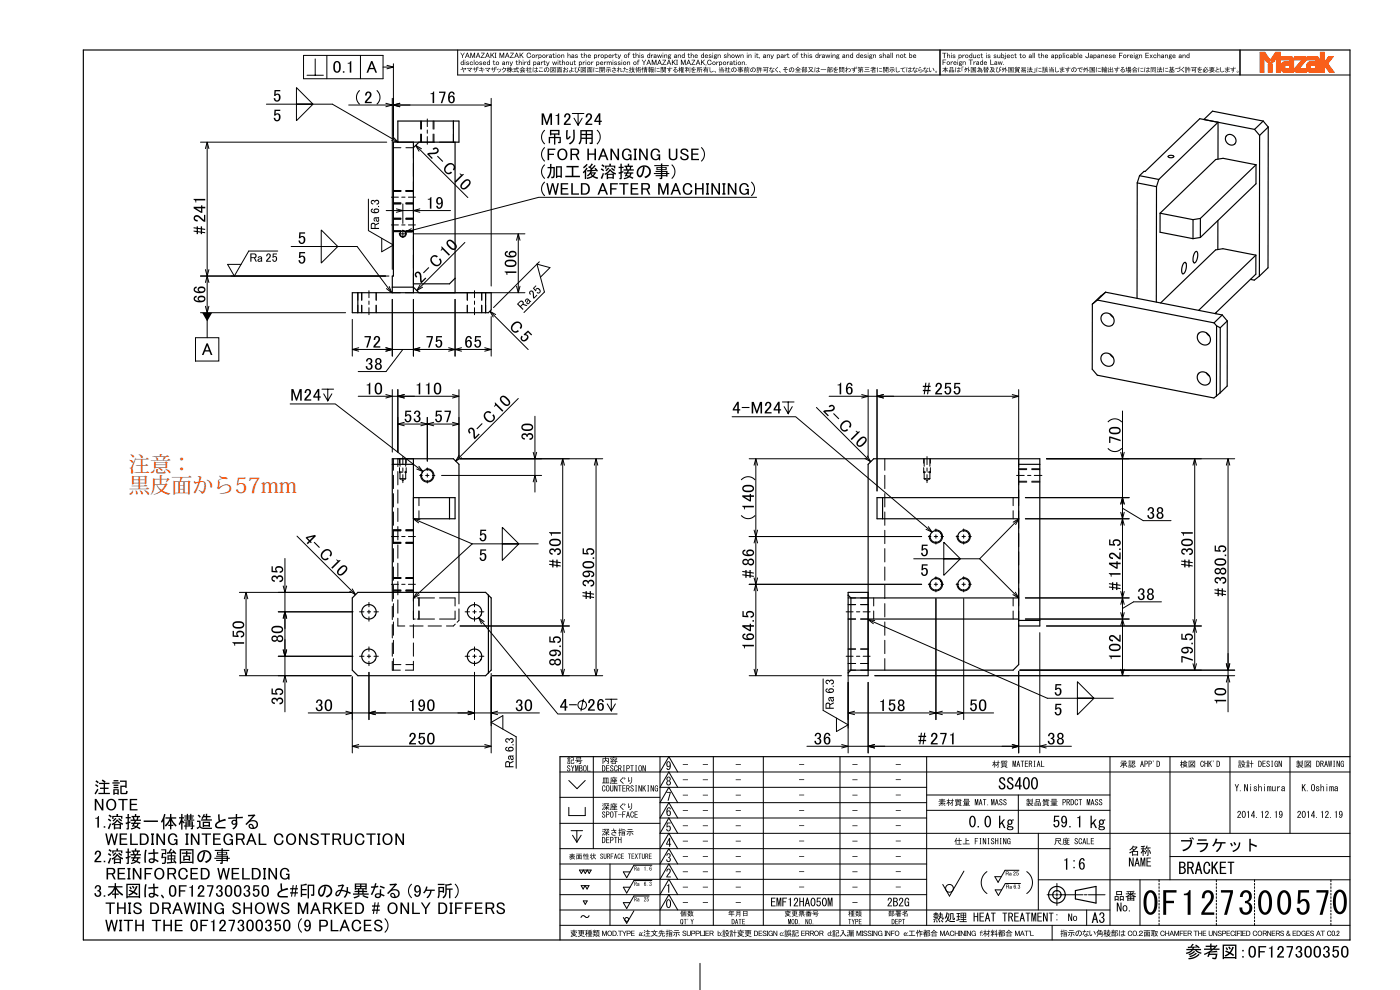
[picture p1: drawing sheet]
<svg xmlns="http://www.w3.org/2000/svg" width="420mm" height="297mm" viewBox="0 0 420 297" stroke-linecap="round" stroke-linejoin="round" font-family="sans-serif">
<defs><g id="words">
<g font-size="6.3" fill="#db3122">
<text x="38.7" y="141.6">注意：</text>
<text x="38.7" y="147.9">黒皮面から57mm</text>
</g>
</g></defs>
<g fill="#ff5901">
<path d="M379.4 15.7l1.4 2.1 .1 .5-.3 .3-.7-.2z" fill-rule="evenodd"/>
<path d="M379.4 15.7l.5 2.7-.7-1v4.3h-1.2z" fill-rule="evenodd"/>
<path d="M378 15.7h1.4l-1.4 6z" fill-rule="evenodd"/>
<path d="M382.7 15.7h1.4v6h-1.2v-4.3l-.9 1.2z" fill-rule="evenodd"/>
<path d="M382.7 15.7l-.7 2.9h-.5l-.2-.2v-.7z" fill-rule="evenodd"/>
<path d="M381.3 17.7v.7z" fill-rule="evenodd"/>
<path d="M380.7 18.8l.5-.1 .4 .3v2.7h-1.1v-2.4z" fill-rule="evenodd"/>
<path d="M385.4 18.5h1.6l-1.5 1.1v1.1h1.1v1h-1.2z" fill-rule="evenodd"/>
<path d="M387.2 17l.9 4.7h-1.1v-2.1h-1.5l1.5-1.1z" fill-rule="evenodd"/>
<path d="M384.6 19l.8-.5v3.2l-.8-.4a2.78 2.78 0 0 1 0-2.3z" fill-rule="evenodd"/>
<path d="M387.2 17l.5 .1 .3 .5 .1 4.1z" fill-rule="evenodd"/>
<path d="M384.5 17h2.7l-.2 1.5v-.5h-2.5z" fill-rule="evenodd"/>
<path d="M384.4 19.2v1.5z" fill-rule="evenodd"/>
<path d="M390.6 18l-.9 2.7h2.2v1l-3.2-.1-.2-.1z" fill-rule="evenodd"/>
<path d="M391.6 17l.4 .6-.2 .4z" fill-rule="evenodd"/>
<path d="M388.3 17h3.3l.2 1h-3.5z" fill-rule="evenodd"/>
<path d="M390.6 18l-2.1 3.5-.2-.5 .2-.5z" fill-rule="evenodd"/>
<path d="M390.6 18h1.2l-2.1 2.7z" fill-rule="evenodd"/>
<path d="M393.1 18.5h1.5l-1.4 1.1v1.1h1.1v1h-1.2z" fill-rule="evenodd"/>
<path d="M394.9 17l.9 4.7h-1.2v-2.1h-1.4l1.4-1.1z" fill-rule="evenodd"/>
<path d="M392.2 19l.9-.5v3.2l-.9-.4a2.78 2.78 0 0 1 0-2.3z" fill-rule="evenodd"/>
<path d="M394.9 17l.5 .1 .3 .5 .1 4.1z" fill-rule="evenodd"/>
<path d="M392.2 17h2.7l-.3 1.5v-.5h-2.4z" fill-rule="evenodd"/>
<path d="M392.1 19.2l-.1 1.5z" fill-rule="evenodd"/>
<path d="M397.3 15.7v3.1l1.5 2.9-1.5-2.2v2.2h-1.2z" fill-rule="evenodd"/>
<path d="M398.6 17h1.4l-1.7 2.1 1.9 2.6h-1.4l-1.5-2.9z" fill-rule="evenodd"/>
<path d="M396.1 15.7h1.2l-1.2 6z" fill-rule="evenodd"/>
</g>
<g fill="none" stroke="#000" stroke-width=".3">
<path d="M91.1 16.6h23.8v7h-23.8zM94.6 17.7v4.9M98.1 16.6v7M108.1 16.6v7M116.1 19.6l1.9 .5-1.9 .5M118 19.1v22.5M137.3 15v7.5h267.7M282 15v7.5M372 15v7.5M79.9 31.3h19.8l19.8 11.3M88.9 26.3l5 5h-5zM88.9 31.3h5l-5 4.9z"/>
<path d="M92.1 22.6h4.9M104.6 31.5h42.8M114.9 20.1h3.1M115.8 31l1.9 .5-1.9 .5M117.7 29.5v51.3M120 31l-2 .5 2 .5M126.2 36.3v2.4M126.4 36.3v2.4M128.2 35.7v2.3M128.2 39v1M129.9 36.3v2.4M130.2 36.3v2.4"/>
<path d="M136 36.3v2.4M145.4 31l2 .5-2 .5M147.4 29.5v56.3M171.7 34h3.5M172.2 35.4l1.2 2.1 1.3-2.1M173.4 34v3.5M60.1 42.6h55.9M61.6 44.6l.5-2 .6 2M62.1 42.6v58.7M110.5 59.7v9.5l7.5 4.3-3.5 2v-4M117.4 59.2h2.1M118 44.3h2.3"/>
<path d="M118 57.4h2.3M118 57.1h2.3M118 41.2l1.5 1.4-2-.5M120.5 59.2h1M121.8 44.3h2.2v3.2M121.8 57.4h2.2M121.8 57.1h2.2M122.5 59.2h2.1M124 49v4M124 54.5v4M124 60v4M124.7 43.6l15.7 15.7"/>
<path d="M125.7 42.6h4.7M126.2 40.2v2.4M126.4 40.2v2.4M126.4 44.6l-1.7-1 1 1.8M128.2 41v2.3M129.9 40.2v2.4M130.2 40.2v2.4M131.9 42.6h4.6M136 40.2v2.4M227 59.2h-65.4l-39.9 10.4M83.3 75.3h-8.7l-4.3 7.5-2-3.5h4M87.4 74h19.7l10.4 13.8"/>
<path d="M96.4 69l4.9 5h-4.9zM96.4 74h4.9l-4.9 4.9zM115.9 63.2h19.3M117.4 67.5h2.1M118 60.9h2.3M118 69.2h2.3M118 65.7h2.3M118 61.1h2.3M118 69.5h2.3M118 65.5h2.3M118.9 62.7l2 .5-2 .5M119.7 70.1h2.3"/>
<path d="M120.5 67.5h1M120.7 69.2a1 1 0 0 1 1.2 .9 1 1 0 0 1-1.1 1 1 1 0 0 1-.9-1.1M120.9 61.2v5.8M120.9 69v2.3M121.8 65.5h2.2v4h-2.2M121.8 60.9h2.2M121.8 69.2h2.2M121.8 65.7h2.2M121.8 61.1h2.2M122.5 67.5h2.1M123.4 68.6l-1.7 1h2M124 70.1h33.5"/>
<path d="M124 71v4M124 76.5v4M126 62.7l-2 .5 2 .5M139.5 72.7l-14.5 14.5M155 72.1l.5-2 .5 2M155.5 70.1v17.7M161.8 78.5l-13.7 13.8M60.1 82.8h56.6M60.1 93.8h43.6M61.6 91.9l.5 1.9 .6-1.9M61.6 80.9l.5 1.9 .6-1.9M61.6 84.7l.5-1.9 .6 1.9"/>
<path d="M105.7 95.8v11M107.4 87.8v2.3M107.4 91.6v2.2M108.5 87.8v2.3M108.5 91.6v2.2M110.7 87.2v2.1M110.7 90.3v1M110.7 92.3v2.1M112.9 87.8v2.3M112.9 91.6v2.2M116.8 86l.7 1.8-1.6-1.2M117.7 87.8h2.4"/>
<path d="M117.7 89.8v17M121.6 87.8h2.4M124 82v3.5M124 85.8v.3M124 89.8v17M126 87.8h31.5M126 85.4l-1 1.8 1.8-1M136.5 89.8v17M140.2 87.8v2.3M140.2 91.6v2.2M142.4 87.2v2.1M142.4 90.3v1"/>
<path d="M142.4 92.3v2.1M144.5 87.8v2.3M144.5 91.6v2.2M145.7 87.8v2.3M145.7 91.6v2.2M147 93.4l11.5 11.5M147.4 95v11.8M148.7 94.4l-1.7-1 1 1.7M155 85.9l.5 1.9 .5-1.9M162.1 83.1l2.9-2.8-3.9-1.1 2.2 8.4-6.1 6.2M58.6 101.3h7v7h-7zM96.6 116.7h3.5"/>
<path d="M97.1 118.1l1.2 2.1 1.3-2.1M98.3 116.7v3.5M105.7 104.8h41.7M107.5 118.9h30.2M107.6 104.3l-1.9 .5 1.9 .6M115.8 118.4l1.9 .5-1.9 .5M115.8 104.3l1.9 .5-1.9 .6M117.7 116.9v18.7M119.4 116.9v18.7M120.9 104.8l-5.1 6.7h-8.3M121.3 118.4l-1.9 .5 1.9 .5M126 104.3l-2 .5 2 .6"/>
<path d="M134.6 104.3l1.9 .5-1.9 .6M135.8 118.4l1.9 .5-1.9 .5M137.7 116.9v20.4M138.5 104.3l-2 .5 2 .6M145.4 104.3l2 .5-2 .6M155.5 119.5l-18.8 18.8M248.7 118.9h56.9M258.5 118.4l1.9 .5-1.9 .5M260.4 116.9v20.4M263.1 116.9v30.4M265 118.4l-1.9 .5 1.9 .5M303.7 118.4l1.9 .5-1.9 .5"/>
<path d="M305.6 116.9v20.4M87 121.2h13.6l26.3 20.3M118 137.6v3.5M119.4 137.6v2.4M119.4 127.2h18.3M119.9 137.6v1.4M120 137.6v2.3M120.9 137v2.4M121.3 126.7l-1.9 .5 1.9 .5M121.7 137.6v2.3M121.9 137.6v1.4M125.7 139.9l1.2 1.6-1.9-.8"/>
<path d="M126.3 126.7l1.9 .5-1.9 .5M128.2 125.2v13.2M130.1 126.7l-1.9 .5 1.9 .5M135.8 126.7l1.9 .5-1.9 .5M137.7 136.6l-1 1.7 1.7-1M138 137.6h42.8M160 135.7l.5 1.9 .5-1.9M160.5 124.9v22.7M168.3 139.6l.5-2 .5 2M168.8 137.6v65.1M178.3 139.6l.5-2 .5 2M178.8 137.6v65.1"/>
<path d="M219.6 125h19.1l40.9 34.6M224.8 137.6h35.3M226.2 139.6l.6-2 .5 2M226.8 137.6v65.1M234.7 120.6h3.5M235.2 122l1.3 2.1 1.2-2.1M236.5 120.6v3.5M244.9 122.2l16.3 16.3M260.2 136.8l1 1.7-1.7-1M265.4 137.6v3.5M277.1 137.6v1.4M277.3 137.6v2.3"/>
<path d="M278.1 137v2.4M279 137.6v2.3M279.1 137.6v1.4M305.6 137.6v2.4M313.9 137.6h56.5M336.2 135.7l.6 1.9 .5-1.9M336.8 123.3v79.4M357.9 139.6l.5-2 .5 2M358.4 137.6v63.4M367.9 139.6l.5-2 .5 2M368.4 137.6v76M118 142.6v4"/>
<path d="M118 148.1v4M118 153.6v4M118 159.1v4M118 159.2h2.3M118 159h2.3M119.4 141.5v4M119.4 147v4M119.4 152.5v4M119.4 158v4M119.9 141.6h.1M119.9 140.3v1.3M119.9 141.6v.1"/>
<path d="M119.9 141.8l.1 .1M120 143.6l.3 .2M120 143.6h1.7M120 141.4v2.2M120.2 141.6h.7M120.6 144l.3 .1 .2-.1M120.9 140.4v1M120.9 142.4v2.4M121.4 141.6h.5M121.7 143.6l-.3 .2M121.7 141.4v2.2M121.8 141.8l-.1 .1"/>
<path d="M121.8 159.2h2.2M121.8 159h2.2M121.9 140.3v1.3M121.9 141.6l-.1 .1M124 155.6l17.7 7.6M125.7 149.3v2.4M125.7 153.2v2.4M125.9 142.6h.8M126 155.9l-2-.3 1.6 1.3M127.7 142.6h1M127.8 140.7a2 2 0 0 1 2.4 1.8 2 2 0 0 1-2.1 2.1 2 2 0 0 1-1.9-2.3M128.2 140.4v.7"/>
<path d="M128.2 142.1v1M128.2 144.1v.8M129.7 142.6h.8M132.5 142.6h30M150.7 158.2l5 5h-5zM160 144.6l.5-2 .5 2M226.2 159l.6 2 .5-2M265.4 142.6v4M265.4 148.1v4M265.4 153.6v4M265.4 159.1v4M277.1 141.6l.1 .1"/>
<path d="M277.1 141.6h.6M277.1 140.3v1.3M277.2 141.8l.1 .1M277.3 143.6h.6M277.3 141.4v2.2M277.3 143.6l.2 .2M277.8 144l.3 .1 .3-.1M278.1 140.4v1M278.1 142.4v2.4M278.3 143.6h.7M278.4 141.6h.7M278.5 158l1.1 1.6-1.8-.8"/>
<path d="M279 141.4v2.2M279 143.6l-.3 .2M279 141.8v.1M279.1 140.3v1.3M279.1 141.6v.1M280.4 159a2 2 0 0 1 2.4 1.8 2 2 0 0 1-2.1 2.2 2 2 0 0 1-1.9-2.4M280.8 158.7v.8M288.8 159a2 2 0 0 1 2.3 1.8 2 2 0 0 1-2.1 2.2 2 2 0 0 1-1.9-2.4M289.1 158.7v.8M303.9 149.3v2.4M303.9 153.2v2.4M303.9 156.6l1.8-1-1 1.8"/>
<path d="M305 142.6h2.3M305.6 141.5v4M305.6 147v4.7M305.6 153.2v5.3M305.6 144.4h2.4M305.6 140.9h2.4M305.6 144.6h2.4M305.6 140.6h2.4M305.7 155.6l-11.8 12M307.6 155.6h31.2M307.6 149.3h31.2M308.3 142.6h1"/>
<path d="M309.5 144.4h2.4M309.5 140.9h2.4M309.5 144.6h2.4M309.5 140.6h2.4M310.3 142.6h2.3M336.2 153.7l.6 1.9 .5-1.9M336.2 157.6l.6-2 .5 2M336.2 151.2l.6-1.9 .5 1.9M336.8 152.5l6.2 3.7h8.3M71.8 177.7h33.6M73.3 179.6l.5-1.9 .5 1.9M73.8 177.7v25"/>
<path d="M85 175.8l.5 1.9 .5-1.9M85.5 167.5v46.1M89.1 160.8l17.6 17.6M105.7 176.7l1 1.7-1.8-1M117.4 175.3h2.1M117.4 161h2.1M117.7 177.7v2.7M118 164.6v4M118 170.1v4M118 175.6v4M118 177h2.3M118 173.5h2.3"/>
<path d="M118 162.7h2.3M118 173.3h2.3M118 177.3h2.3M118 163h2.3M119.4 163.5v4M119.4 169v4M119.4 174.5v4M119.4 180v4M120.5 175.3h1M120.5 161h1M121.8 177h2.2M121.8 173.5h2.2"/>
<path d="M121.8 162.7h2.2M121.8 173.3h2.2M121.8 177.3h2.2M121.8 163h2.2M122.5 175.3h2.1M122.5 161h2.1M124 177.7v4.1M125.1 177.7l-1.1 1.7 1.8-.9M125.1 179.4h5.3M125.7 179.4v2.4M131.9 179.4h4.6v2.4M137.7 177.7v3.5"/>
<path d="M141.7 163.2l-17.7 16.2h.6M141.7 163.2h19.8M150.7 163.2h5l-5 4.9zM224.8 175.3h51.7M224.8 161h51.7M226.2 173.4l.6 1.9 .5-1.9M226.2 177.2l.6-1.9 .5 1.9M226.2 162.9l.6-1.9 .5 1.9M254.4 179.4h2.3M258.2 179.4h2.2M262.1 179.4v2.4M265.4 164.6v4"/>
<path d="M265.4 170.1v4M265.4 175.6v4M274.1 167.6h19.8M278.5 175.3h.8M278.5 161h.8M280.3 175.3h1M280.3 161h1M280.4 173.3a2 2 0 0 1 2.4 1.9 2 2 0 0 1-2.1 2.1 2 2 0 0 1-1.9-2.4M280.8 160.5v1M280.8 162.5v.7M280.8 173v.8M280.8 174.8v1"/>
<path d="M280.8 176.8v.8M280.8 179.6v36.3M282.3 175.3h.8M282.3 161h.8M283.1 162.7l5 4.9h-5zM283.1 167.6h5l-5 5zM286.8 175.3h.8M286.8 161h.8M288.6 175.3h1M288.6 161h1M288.8 173.3a2 2 0 0 1 2.3 1.9 2 2 0 0 1-2.1 2.1 2 2 0 0 1-1.9-2.4M289.1 160.5v1"/>
<path d="M289.1 162.5v.7M289.1 173v.8M289.1 174.8v1M289.1 176.8v.8M289.1 179.6v36.3M290.6 175.3h.8M290.6 161h.8M293.9 167.6l11.7 11.8M303.9 179.4v2.4M304.6 177.7l1 1.7-1.7-1M305.6 160v4M305.6 165.5v4"/>
<path d="M305.6 171v4M305.6 176.5v5.3M307.6 179.4h31.2M336.2 177.4l.6 2 .5-2M83.5 196.9h22.4M83.5 183.5h22.4M85 194.9l.5 2 .5-2M85 185.5l.5-2 .5 2M107.9 196.9h1.3M107.9 183.5h1.3M110.2 196.9h1M110.2 183.5h1"/>
<path d="M110.7 180.7v1.3M110.7 183v1M110.7 185v1.4M110.7 194.1v1.3M110.7 196.4v1M110.7 198.4v1.3M112.2 196.9h1.3M112.2 183.5h1.3M117.7 181.9v4M117.7 187.4v4M117.7 192.9v4M117.7 198.4v2.6h2.4"/>
<path d="M118 181.1v4M118 186.6v4M118 192.1v4M118 197.6v3.4M118 199.4h2.3M119.4 185.5v2.3h2M121.8 199.4h2.2M122.9 187.8h4M124 181.9v4M124 187.4v4M124 192.9v4M124 198.4v2.6h-2.4"/>
<path d="M124 185.7h.6M125.1 185.7h5.3M125.7 183.3v2.4M128.4 187.8h4M136.5 183.3v2.4h-4.6M136.6 187.2l-.6 .6h-2.1M137.7 182.7v3.4l-.6 .6M138 187.8h32.8M139.5 196.9h1.4M139.5 183.5h1.4M141.9 196.9h1M141.9 183.5h1"/>
<path d="M142.4 180.7v1.3M142.4 183v1M142.4 185v1.4M142.4 194.1v1.3M142.4 196.4v1M142.4 198.4v1.3M143.6 185.3l23.7 28.9h17.8M143.9 196.9h1.3M143.9 183.5h1.3M145.2 186.5l-1.6-1.2 .8 1.8M168.3 185.9l.5 1.9 .5-1.9M168.3 189.7l.5-1.9 .5 1.9"/>
<path d="M253.8 196.9h2.1M253.8 183.5h2.1M254.4 185.7h2.3M254.4 194.7h2.3M254.4 199h2.3M254.4 181.4h2.3M256.9 196.9h1M256.9 183.5h1M258.2 185.7h2.2M258.2 194.7h2.2M258.2 199h2.2M258.2 181.4h2.2"/>
<path d="M258.9 196.9h2.1M258.9 183.5h2.1M260.4 185.9l53.8 23.6h19.8M262.1 183.3v2.4M262.4 186.2l-2-.3 1.6 1.2M265.4 181.1v4M265.4 186.6v4M265.4 192.1v4M265.4 197.6v3.4M303.9 183.3v2.4M305.6 183.3v3.1M305.6 187.1v.7"/>
<path d="M307.6 185.7h31.2M311.9 189.8v36.1M313.9 187.8h46.5M336.2 183.8l.6 1.9 .5-1.9M336.2 187.6l.6-1.9 .5 1.9M336.2 181.3l.6-1.9 .5 1.9M348.4 180.6h-8.3l-3.3 1.9M357.9 185.9l.5 1.9 .5-1.9M357.9 199.1l.5 1.9 .5-1.9M357.9 189.7l.5-1.9 .5 1.9M367.9 199.1l.5 1.9 .5-1.9M71.8 202.7h33.6"/>
<path d="M73.3 200.8l.5 1.9 .5-1.9M85 204.6l.5-1.9 .5 1.9M92.5 213.9h69.3M103.8 213.4l1.9 .5-1.9 .5M105.7 203v22.9M110.7 201.7v14.2M112.6 213.4l-1.9 .5 1.9 .5M140.4 213.4l2 .5-2 .5M142.4 201.7v14.2M147.4 202v23.9M147.7 202.7h33.1M149.3 213.4l-1.9 .5 1.9 .5"/>
<path d="M150.9 218.7v-4l-3.5 2 7.5 4.3v9.5M168.3 200.8l.5 1.9 .5-1.9M175 209.8l-.7 3.5M178.3 200.8l.5 1.9 .5-1.9M181.6 209.8h3.5M182.2 211.2l1.2 2.1 1.2-2.1M183.4 209.8v3.5M224.8 202.7h27.6M226.2 200.8l.6 1.9 .5-1.9M246.9 203.7v9.4l7.5 4.3-3.5 2.1v-4.1M254.4 202.9v23M254.4 201h2.3"/>
<path d="M254.4 213.9h43.7M256.4 213.4l-2 .5 2 .5M258.2 201h2.2M260.4 204.7v21.2M262.4 202.7h108M278.8 213.4l2 .5-2 .5M282.7 213.4l-1.9 .5 1.9 .5M287.2 213.4l1.9 .5-1.9 .5M305.6 201.4v24.5M305.9 201h64.5M323.2 204.5l5 5h-5zM323.2 209.5h5l-5 5z"/>
<path d="M336.2 200.8l.6 1.9 .5-1.9M367.9 204.6l.5-1.9 .5 1.9M105.7 223.9h41.7M107.6 223.4l-1.9 .5 1.9 .5M145.4 223.4l2 .5-2 .5M168 231.6h237M168 239.2h30M175.6 234.1l-2.5 2.5-2.5-2.5M178 226.9v27.7M198 227v50.6M200.7 227l-2.7 4.6M200.7 227l2.6 4.6"/>
<path d="M214 227v50.6M229 227v50.6M242.1 223.9h79.3M252 227v50.6M252.5 223.4l1.9 .5-1.9 .5M261 227v50.6M262.4 223.4l-2 .5 2 .5M278 236.2h-80l2.7-4.6 2.6 4.6M278 227v50.6M278 238.5h55M303.7 223.4l1.9 .5-1.9 .5M305.5 238.5v11.5"/>
<path d="M313.9 223.4l-2 .5 2 .5M333 227v50.6M351 227v36.9M369 227v23M387 227v23M168 259.2h110M168 254.6h165M168 247h30M171.3 249.2h3.5M171.8 250.6l1.3 2M173.1 249.2v3.4M174.3 250.6l-1.2 2"/>
<path d="M175.6 242.2v2.5h-5v-2.5M183 259.2v18.4M195.6 259.6h-5.4l-2.2 3.7-1-1.7h2M198 254.6l2.7-4.6 2.6 4.6M200.7 240.8l-2.7 4.6h80M200.7 254.6l-2.7 4.6M200.7 254.6l2.6 4.6M200.7 240.8l2.6 4.6M203.3 250l-2.6-4.6-2.7 4.6h207M203.3 240.8l-2.6-4.6-2.7 4.6h80M278 243.1h55M311.5 250v23"/>
<path d="M351 257h54M168 277.6h237M168 273h165M168 268.4h110M168 263.8h110M173.8 261h3.6l-.6 1-.6-1-.6 1-.6-1-.6 1zM174.4 265.7h2.3l-.6 1-.6-1-.6 1zM175 270.3h1.2l-.6 1zM176.7 274.7a.72 .72 0 0 1-.6 .6 .72 .72 0 0 1-.8-.5h-.7l-.3 .5M190.2 273.3l-2.2 3.7-1-1.7M194.7 268.8h-4.5l-2.2 3.7-1-1.7h2M195.6 264.2h-5.4l-2.2 3.7-1-1.7h2"/>
<path d="M198 268.4l2.7-4.6 2.6 4.6M198 263.8l2.7-4.6 2.6 4.6M200.7 268.4l-2.7 4.6M200.7 268.4l2.6 4.6M289.2 261.3l-4.4 7.5-2-3.5M296.1 261.5a4 4 0 0 0 0 6.6M305.7 261.1h-4.2l-2.1 3.6-.9-1.7h1.9M306.1 265h-4.5l-2.1 3.6-.9-1.6h1.9M308 261.5a4 4 0 0 1 0 6.6M311.5 263.9h93.5M314.1 268.4h2.2M315.6 277.6v4.4"/>
<path d="M316.7 268.4h.8M317.1 265v2.6M317.1 268v.8M317.1 269.2v2.4M317.9 268.4h7M325.3 268.4h.8M326 273v4.6M326.5 268.4h5M342 263.9v13.7M347.7 263.9v.6M347.7 265v.5M347.7 266v.5"/>
<path d="M347.7 267v.5M347.7 268v.5M347.7 269v.5M347.7 270v.5M347.7 271v.5M347.7 272v.5M347.7 273v.5M347.7 274v.5M347.7 275v.5M347.7 276v.5M347.7 277v.6M364.9 263.9v.6"/>
<path d="M364.9 265v.5M364.9 266v.5M364.9 267v.5M364.9 268v.5M364.9 269v.5M364.9 270v.5M364.9 271v.5M364.9 272v.5M364.9 273v.5M364.9 274v.5M364.9 275v.5M364.9 276v.5"/>
<path d="M364.9 277v.6M376.4 263.9v.6M376.4 265v.5M376.4 266v.5M376.4 267v.5M376.4 268v.5M376.4 269v.5M376.4 270v.5M376.4 271v.5M376.4 272v.5M376.4 273v.5M376.4 274v.5"/>
<path d="M376.4 275v.5M376.4 276v.5M376.4 277v.6M399.3 263.9v.6M399.3 265v.5M399.3 266v.5M399.3 267v.5M399.3 268v.5M399.3 269v.5M399.3 270v.5M399.3 271v.5M399.3 272v.5"/>
<path d="M399.3 273v.5M399.3 274v.5M399.3 275v.5M399.3 276v.5M399.3 277v.6M210 289v8"/>
<circle cx="174.7" cy="211.5" r="1.28"/>
<circle cx="188" cy="275.8" r=".58"/>
<circle cx="284.8" cy="266.5" r="1.17"/>
</g>
<g fill="none" stroke="#000" stroke-width=".35">
<path d="M25 15h380v267h-380zM136 36.3v6.3M361.2 35.8l2.5-2.4 15.3 2.9M376.4 38.8l-16.5-3.2-16.4 15.9-.3-.1-1.3 1.3M376.4 38.8l1.5 1.8M379 36.3l1.5 1.8M379 36.3l-2.6 2.5M380.5 38.1l-.1 42.2-2.6 2.5M380.5 38.1l-2.6 2.5M119.4 42.6v-6.3h18.3v6.3h-19.7v40.2h-.3v5M124 42.6v45.2M125.7 42.6l-1.7 1.7"/>
<path d="M136.5 42.6v45.2M341.2 54.9l-.1 34.6M341.2 54.9l5.8 1.1M341.9 52.7l-.7 2.2M341.9 52.7l5.7 1.1M347 56l-.1 34.6M347.6 53.8l-.6 2.2M350.5 46.8l.4-.2a.88 .88 0 0 1 1.2 .5l-.2 .1a.78 .78 0 0 1-.8 .2 .78 .78 0 0 1-.6-.6zM365.4 47.7v-11l-17.8 17.1M368 40.7a1.71 1.71 0 0 1 2.4 .4 1.71 1.71 0 0 1-.4 2.4 1.82 1.82 0 0 1-2-.7 1.82 1.82 0 0 1 0-2.1zM376.8 49.4v5.7l-16.7 16.1M376.8 49.4l-9.9-1.9-2.2 .4-16.7 16.1"/>
<path d="M376.8 49.4l-16.7 16.1M377.9 40.6l-.1 42.2M348 64v5.7l9.9 1.9M348 64l9.9 1.9M355.2 78.9l.3-.2a2.32 2.32 0 0 1-.1 3.1l-.4 .3a2.33 2.33 0 0 1 0-3zM357.9 65.9v5.7M358.7 75.5l.2-.1a2.33 2.33 0 0 1-.1 3.1l-.4 .4a2.32 2.32 0 0 1 .1-3.1zM360.1 71.2l-2.2 .4M360.1 65.5v5.7M360.1 65.5l-2.2 .4M365.4 66.2v8.7M376.8 76.5v5.8l-12.3 11.8"/>
<path d="M376.8 76.5l-9.9-1.9-2.2 .4-16.5 15.9M376.8 76.5l-17.2 16.6M105.7 87.8h41.7v5.2l-.9 .8h-40.8zM107.4 87.8v6M117.7 86.1h6.3l1.7 1.7M136.5 83.5l-1.6 1.6h-10.9M145.7 87.8v6M327.7 91.2v19.6l1.5 1.8 35 6.8 .7-.6M329.2 90l-1.5 1.2M329.2 90l35 6.9M330.8 94.3a2.17 2.17 0 0 1 2.8 .4 2.17 2.17 0 0 1-.1 2.9 2.24 2.24 0 0 1-2.6-.6 2.24 2.24 0 0 1-.1-2.7zM331.7 87.7l35 6.8"/>
<path d="M331.7 87.7l-2.5 2.3M331.7 87.7l-4 3.5M333.1 94.2l.8 1M359.7 100a2.17 2.17 0 0 1 2.8 .4 2.17 2.17 0 0 1-.1 2.9 2.24 2.24 0 0 1-2.6-.6 2.24 2.24 0 0 1-.1-2.7zM361.9 99.9l.9 .9M364.2 96.9l.8 .9M364.9 93.7l-.1 .4M365 97.8l1.1 .5M365 97.8l-.1 21M366.1 98.3l-.1 19.6M366.7 94.5l1.5 1.8M366.7 94.5l-2.5 2.4"/>
<path d="M368.2 96.3l-2.1 2M368.2 96.3v19.5l-2.2 2.1M377.8 82.8l-1.5 1.2-1.2-.2M330.7 106.3a2.17 2.17 0 0 1 2.9 .5 2.17 2.17 0 0 1-.1 2.8 2.24 2.24 0 0 1-2.6-.6 2.24 2.24 0 0 1-.2-2.7zM333 106.3l.9 .9M359.6 112a2.17 2.17 0 0 1 2.9 .4 2.17 2.17 0 0 1-.1 2.9 2.24 2.24 0 0 1-2.6-.6 2.24 2.24 0 0 1-.2-2.7zM361.9 111.9l.9 .9M366 117.9l-1.1 .9M117.7 139.3h6.3M124 137.6v40.1M305.6 139.3h6.3M305.6 137.6v61.8l-1.7 1.6h-48.6"/>
<path d="M124 149.3h12.5v6.3h-12.5M134.9 149.3v6.3M264.8 149.3v6.3M305.6 149.3h-42.5v6.3h42.5M107.4 177.7h38.3l1.7 1.7v21.6l-1.7 1.7h-38.3l-1.7-1.7v-21.6zM137.7 177.7v-38.4l-1.7-1.7h-18.3v40.1M146.5 178.5v23.4M254.4 178.5l.9 .9M255.3 179.4h50.3M255.3 179.4v21.6M260.4 177.7h-6v25h6v-63.4l1.7-1.7h49.8v50.2h-6.3M260.4 185.7h45.2"/>
<path d="M305.6 186.1h6.3M255.3 201l-.9 .9M405 227h-237v55M322.6 267.2l6.2-1.3v5l-6.2-1.2z"/>
<circle cx="120.9" cy="70.1" r=".86"/>
<circle cx="128.2" cy="142.6" r="1.75"/>
<circle cx="280.8" cy="175.3" r="1.75"/>
<circle cx="280.8" cy="161" r="1.75"/>
<circle cx="289.1" cy="161" r="1.75"/>
<circle cx="289.1" cy="175.3" r="1.75"/>
<circle cx="110.7" cy="196.9" r="2.17"/>
<circle cx="110.7" cy="183.5" r="2.17"/>
<circle cx="142.4" cy="196.9" r="2.17"/>
<circle cx="142.4" cy="183.5" r="2.17"/>
<circle cx="317.1" cy="268.4" r="1.25"/>
<circle cx="317.1" cy="268.4" r="2.5"/>
</g>
<path d="M378 15.7h1.4l1.4 2.1a.57 .57 0 0 1-.1 .8 .57 .57 0 0 1-.8-.2l-.7-1v4.3h-1.2zM380.7 18.8l.5-.1 .4 .4v2.6h-1.1v-2.5zM382.7 15.7h1.4v6h-1.2v-4.3l-.7 1a.57 .57 0 0 1-.8 .1 .57 .57 0 0 1-.1-.8zM384.5 17h2.8l.6 .4 .2 4.3h-1.1v-2.1h-1.5v1.1h1.1v1h-1.3l-.7-.3-.2-.7 .1-1.7 .6-.4 1.9-.1v-.5h-2.5zM388.3 17h3l.5 .1 .2 .5-.2 .4-2.1 2.7h2.2v1h-2.9l-.6-.3-.1-.5 .2-.4 2.1-2.5h-2.3zM392.2 17h2.8l.6 .4 .2 4.3h-1.2v-2.1h-1.4v1.1h1.1v1h-1.3l-.7-.3-.3-.7 .2-1.7 .6-.4 1.8-.1v-.5h-2.4zM396.1 15.7h1.2v3.1l1.3-1.8h1.4l-1.7 2.1 1.9 2.6h-1.4l-1.5-2.2v2.2h-1.2z" fill="none" stroke="#ff5901" stroke-width=".3"/>
<g fill="#000">
<path d="M60.6 93.8h3l-1.5 2.6z" fill-rule="evenodd"/>
<path d="M404.9 281.9l.2 .2z" fill-rule="evenodd"/>
</g>
<g fill="#000">
<path d="M82.3 27h1.8v.4h-1.4l-.1 .9 1-.2a1.17 1.17 0 0 1 .5 1.8 1.17 1.17 0 0 1-1.8 .1l-.2-.5h.5l.3 .6 .5-.1 .3-.8-.4-.8-1.1 .4zM82.3 32.9h1.8v.4h-1.4l-.1 .9 1-.1a1.18 1.18 0 0 1 .5 1.7 1.18 1.18 0 0 1-1.8 .2l-.2-.6h.5l.2 .5 .4 .1 .4-.3 .1-.6-.4-.8-1.1 .4zM107.6 27.2l.2-.2 .2 .2a2.58 2.58 0 0 0 0 4l-.2 .2a2.9 2.9 0 0 1-.2-4.2zM109.9 27.7l.8-.2 .7 .4-.1 1.1-1.3 1.6h1.5v.3h-2.1l.2-.5 1.4-2-.1-.4-.5-.2-.3 .2-.1 .7h-.5zM112.9 27.2l.2-.2a2.91 2.91 0 0 1 0 4.4l-.2-.2a2.58 2.58 0 0 0 0-4zM133.8 49.5a1.44 1.44 0 0 1 2.1-.4 1.44 1.44 0 0 1 .3 2.1l-.4-.4 .3-.6-.2-.6a1.41 1.41 0 0 0-1.8 .3 1.41 1.41 0 0 0 0 1.8l.6 .1 .6-.3 .3 .3a1.46 1.46 0 0 1-2.1-.2 1.46 1.46 0 0 1 .3-2.1zM89.8 69.7h1.7v.4h-1.3l-.1 .9 .9-.2a1.17 1.17 0 0 1 .5 1.8 1.17 1.17 0 0 1-1.8 .1l-.2-.5h.5l.2 .5 .4 .1 .4-.2 .1-.6-.3-.9-1.1 .4zM89.8 75.6h1.7v.4h-1.3l-.1 .9 .9-.2a1.17 1.17 0 0 1 .5 1.8 1.17 1.17 0 0 1-1.8 .1l-.2-.5h.5l.2 .5 .4 .1 .4-.2 .1-.6-.3-.8-1.1 .3zM129.5 76.9a1.25 1.25 0 0 1 1.9 0l-.4 .4-.6-.3-.6 .2a1.41 1.41 0 0 0 .3 1.8 1.41 1.41 0 0 0 1.8 0l.1-.6-.3-.6 .3-.3a1.5 1.5 0 0 1-.3 2.2 1.5 1.5 0 0 1-2.2-.7 1.48 1.48 0 0 1 0-2.1zM153.9 97.1a1.44 1.44 0 0 1 2-.5 1.44 1.44 0 0 1 .3 2.1l-.3-.3 .3-.7-.3-.6a1.41 1.41 0 0 0-1.7 .4 1.41 1.41 0 0 0-.1 1.7l.6 .2 .6-.4 .4 .4a1.46 1.46 0 0 1-2.2-.2 1.46 1.46 0 0 1 .4-2.1zM156.5 100.7l.3 .3-.2 .5 .1 .4 .5 .1 .4-.2 .5-.5v-.4l-1-.6 1.3-1.2 1.2 1.3-.2 .2-1-.9-.7 .6 .8 .5a1.17 1.17 0 0 1-.9 1.6 1.17 1.17 0 0 1-1.4-1.2zM145.5 123.8a1.24 1.24 0 0 1 1.9-.1l-.4 .4-.6-.3-.6 .2a1.39 1.39 0 0 0 .3 1.8 1.39 1.39 0 0 0 1.9 0v-.7l-.3-.5 .3-.3a1.5 1.5 0 0 1-.3 2.2 1.5 1.5 0 0 1-2.2-.7 1.47 1.47 0 0 1 0-2z"/>
<path d="M252.6 126.7a1.44 1.44 0 0 1 2.1-.4 1.44 1.44 0 0 1 .3 2.1l-.3-.4 .2-.6-.2-.6a1.41 1.41 0 0 0-1.8 .3 1.41 1.41 0 0 0 0 1.8l.6 .1 .6-.3 .4 .3a1.46 1.46 0 0 1-2.2-.1 1.46 1.46 0 0 1 .3-2.2zM332.2 126.5a2.91 2.91 0 0 1 4.5 0l-.3 .2a2.58 2.58 0 0 0-3.9 0zM332.2 134.6l.3-.2a2.58 2.58 0 0 0 3.9 0l.3 .2a2.91 2.91 0 0 1-4.5 0zM144.1 158.9h1.7v.4h-1.3l-.1 .9 .4-.2 .6 .1a1.18 1.18 0 0 1 .4 1.7 1.18 1.18 0 0 1-1.8 .2l-.1-.6h.4l.2 .5 .4 .1 .4-.2 .1-.7-.3-.8-1.1 .4zM222.2 143.9a2.91 2.91 0 0 1 4.5 0l-.3 .2a2.58 2.58 0 0 0-3.9 0zM222.2 154.7l.3-.2a2.58 2.58 0 0 0 3.9 0l.3 .2a2.91 2.91 0 0 1-4.5 0zM96.8 165.3a1.44 1.44 0 0 1 2.1-.4 1.44 1.44 0 0 1 .3 2.1l-.4-.4 .3-.6-.2-.6a1.41 1.41 0 0 0-1.8 .3 1.41 1.41 0 0 0 0 1.8l.6 .1 .6-.3 .3 .3a1.46 1.46 0 0 1-2.1-.1 1.46 1.46 0 0 1 .3-2.2zM144.1 164.8h1.7v.4h-1.3l-.1 .9 .9-.1a1.17 1.17 0 0 1 .5 1.7 1.17 1.17 0 0 1-1.8 .1l-.1-.5h.4l.3 .6h.5l.3-.9-.3-.7-1.1 .3zM276.5 163.4h1.8v.4h-1.4l-.1 .9 1-.2a1.17 1.17 0 0 1 .5 1.8 1.17 1.17 0 0 1-1.9 .1l-.1-.6h.5l.3 .7 .5-.1 .3-.8-.4-.8-1.1 .4zM276.5 169.3h1.8v.4h-1.4l-.1 .9 1-.2a1.17 1.17 0 0 1 .5 1.8 1.17 1.17 0 0 1-1.9 .1l-.1-.6h.5l.3 .7 .5-.1 .3-.8-.4-.8-1.1 .4zM316.6 205.2h1.8v.4h-1.4l-.1 .9 .5-.2 .5 .1a1.18 1.18 0 0 1 .5 1.7 1.18 1.18 0 0 1-1.8 .2l-.2-.6h.5l.1 .5 .5 .1 .3-.2 .2-.6-.4-.8-1.1 .3zM316.6 211.1h1.8v.4h-1.4l-.1 1 .5-.3 .5 .1a1.18 1.18 0 0 1 .5 1.8 1.18 1.18 0 0 1-1.8 .1l-.2-.6h.5l.1 .5 .4 .2 .4-.3 .2-.6-.1-.6-.3-.2-1.1 .3z"/>
<path d="M204.8 238.4h1.6v.2h-1.6zM204.8 233.8h1.6v.2h-1.6zM204.8 229.2h1.6v.2h-1.6zM210.8 238.4h1.6v.2h-1.6zM210.8 233.8h1.6v.2h-1.6zM210.8 229.2h1.6v.2h-1.6zM220.7 229.2h1.6v.2h-1.6zM220.7 233.8h1.6v.2h-1.6zM220.7 238.4h1.6v.2h-1.6zM239.7 238.4h1.5v.2h-1.5zM239.7 233.8h1.5v.2h-1.5zM239.7 229.2h1.5v.2h-1.5z"/>
<path d="M255.7 238.4h1.6v.2h-1.6zM255.7 233.8h1.6v.2h-1.6zM255.7 229.2h1.6v.2h-1.6zM268.7 238.4h1.5v.2h-1.5zM268.7 233.8h1.5v.2h-1.5zM268.7 229.2h1.5v.2h-1.5zM200.2 256.1l.6-.1 .4 .5-.1 .4-.3 .3 .4 .4v.5l-.5 .5-.5-.1-.3-.4v-.3h.3l.1 .4 .3 .2 .3-.4-.1-.5-.3-.1v-.3l.4-.2v-.5l-.4-.2-.3 .5h-.3zM200 246.8h1.2v.2h-.9l-.1 .9 .6-.2 .4 .6v.7l-.5 .4-.5-.1-.3-.4v-.2h.3l.1 .4 .3 .1 .3-.5-.2-.7-.8 .2zM199.9 237.6h1.3l-.6 2.6h-.3l.6-2.4h-1zM204.8 256.8h1.6v.2h-1.6zM204.8 252.2h1.6v.2h-1.6zM204.8 247.6h1.6v.2h-1.6z"/>
<path d="M204.8 243h1.6v.2h-1.6zM210.8 256.8h1.6v.2h-1.6zM210.8 252.2h1.6v.2h-1.6zM210.8 247.6h1.6v.2h-1.6zM210.8 243h1.6v.2h-1.6zM220.7 243h1.6v.2h-1.6zM220.7 247.6h1.6v.2h-1.6zM220.7 252.2h1.6v.2h-1.6zM220.7 256.8h1.6v.2h-1.6zM239.7 256.8h1.5v.2h-1.5zM239.7 252.2h1.5v.2h-1.5zM239.7 247.6h1.5v.2h-1.5z"/>
<path d="M239.7 243h1.5v.2h-1.5zM255.7 256.8h1.6v.2h-1.6zM255.7 252.2h1.6v.2h-1.6zM255.7 247.6h1.6v.2h-1.6zM255.7 243h1.6v.2h-1.6zM268.7 256.8h1.5v.2h-1.5zM268.7 252.2h1.5v.2h-1.5zM268.7 247.6h1.5v.2h-1.5zM268.7 243h1.5v.2h-1.5zM200.1 265.6l.7-.4v2.6h-.3v-2.1h-.4zM200.2 260.7l.6-.1 .4 .6-.2 .6-.8 1.2h1.1v.2h-1.4l1-1.8v-.4l-.3-.2-.4 .6h-.3zM204.8 270.6h1.6v.2h-1.6z"/>
<path d="M204.8 266h1.6v.2h-1.6zM204.8 261.4h1.6v.2h-1.6zM210.8 270.6h1.6v.2h-1.6zM210.8 266h1.6v.2h-1.6zM210.8 261.4h1.6v.2h-1.6zM220.7 261.4h1.6v.2h-1.6zM220.7 266h1.6v.2h-1.6zM220.7 270.6h1.6v.2h-1.6zM239.7 266h1.5v.2h-1.5zM239.7 261.4h1.5v.2h-1.5zM255.7 270.6h1.6v.2h-1.6zM255.7 266h1.6v.2h-1.6z"/>
<path d="M255.7 261.4h1.6v.2h-1.6zM268.7 266h1.5v.2h-1.5zM268.7 261.4h1.5v.2h-1.5z"/>
<path d="M100.4 18.6l.5-.3a1.2 1.2 0 0 1 1.3 1.6v.4a1.18 1.18 0 0 1-1.1 1.5 1.18 1.18 0 0 1-1.1-1.5l.1-1.1zM100.7 18.8l-.2 .6v1.3l.3 .6 .4 .1 .5-.5v-1.5l-.3-.6zM102.9 21.4h.4v.4h-.4zM104.3 18.9l.5-.1 .4-.5h.2v3.5h-.5v-2.7h-.6z"/>
<path d="M138.1 15.8h.2l.5 .7 .4-.7h.2l-.5 .9v.7h-.2v-.7zM140.1 15.8h.2l.6 1.6h-.2l-.2-.5h-.6l-.2 .5h-.2zM140.2 16.1l-.2 .6h.4zM141.1 15.8h.3l.4 1.2 .4-1.2h.3v1.6h-.2v-1.2l-.4 1.2-.6-1.2v1.2h-.2zM143.3 15.8h.2l.6 1.6h-.2l-.2-.5h-.6l-.2 .5h-.2zM143.4 16.1l-.2 .6h.5zM144.3 15.8h1.1l-.9 1.4h.9v.2h-1.1l.9-1.4h-.9zM146.2 15.8h.1l.7 1.6h-.3l-.2-.5h-.6l-.1 .5h-.3zM146.2 16.1l-.2 .6h.5zM147.2 15.8h.2v.7l.7-.7h.2l-.6 .6 .7 1h-.3l-.5-.8-.2 .2v.6h-.2zM148.5 15.8h.4v1.6h-.4zM149.8 15.8h.3l.5 1.2 .4-1.2h.3v1.6h-.2v-1.2l-.5 1.2-.5-1.2v1.2h-.3zM152.1 15.8h.2l.6 1.6h-.2l-.2-.5h-.6l-.2 .5h-.2zM152.2 16.1l-.3 .6h.5zM153.1 15.8h1l-.9 1.4h.9v.2h-1.1l.9-1.4h-.8zM154.9 15.8h.2l.6 1.6h-.2l-.2-.5h-.6l-.2 .5h-.2zM155 16.1l-.3 .6h.5zM155.9 15.8h.2v.7l.7-.7h.3l-.6 .6 .6 1h-.2l-.6-.8-.2 .2v.6h-.2zM158.2 16l.5-.2 .5 .3 .1 .3-.5-.4h-.3l-.3 .5 .4 .7 .7-.4-.3 .5-.5 .1-.4-.3-.1-.6zM159.5 16.9a.52 .52 0 0 1 1 0 .52 .52 0 0 1-1 0zM159.7 16.8a.35 .35 0 0 0 .7 0 .35 .35 0 0 0-.7 0zM160.7 16.4l.2 .2 .5-.3-.5 .5v.6h-.2zM161.5 16.4h.7l.3 .4-.3 .6-.5-.1v.4h-.2zM161.7 16.8a.34 .34 0 0 0 .6 0 .34 .34 0 0 0-.6 0zM162.7 16.9a.52 .52 0 0 1 1 0 .52 .52 0 0 1-1 0zM162.8 16.8a.35 .35 0 0 0 .7 0 .35 .35 0 0 0-.7 0zM163.9 16.4l.2 .2 .5-.3-.5 .5v.6h-.2zM164.8 16.5h.7l.1 .9-.8-.1-.1-.4 .7-.2-.2-.2-.5 .2zM164.9 17l.3 .2 .2-.3zM165.9 16h.2v.4h.3l-.3 .1v.6l.4 .1v.2l-.6-.2v-.7h-.2zM166.7 15.8l.2 .3zM166.7 16.4h.2v1h-.2zM167.1 16.9a.55 .55 0 0 1 1.1 0 .55 .55 0 0 1-1.1 0zM167.3 16.8a.35 .35 0 0 0 .7 0 .35 .35 0 0 0-.7 0zM168.4 16.4l.1 .1 .4-.2 .3 .2 .1 .9h-.2l-.2-.9-.3 .3-.1 .6h-.1zM170.3 15.8h.1v.7l.4-.2 .3 .2 .1 .9h-.2l-.2-.9-.3 .3-.1 .6h-.1zM171.5 16.4l.7 .1 .1 .9-.8-.1-.1-.4 .7-.2-.2-.2-.5 .2zM171.6 17l.3 .2 .2-.3zM172.6 16.5h.7l.1 .1h-.7l.6 .3v.4h-.7l-.1-.2 .4 .2 .3-.2-.6-.3zM174.4 16h.2v.4h.3l-.3 .1v.6l.4 .1v.2l-.6-.2v-.7h-.2zM175.2 15.8h.2v.7l.3-.2 .3 .2 .1 .9h-.2l-.2-.9-.3 .3v.6h-.2zM176.4 16.5l.4-.2 .4 .2 .1 .4h-.8l.2 .3 .6-.2-.2 .3-.7-.1zM176.6 16.6l-.1 .1h.5l-.1-.2zM178.2 16.4h.7l.2 .4-.2 .6-.5-.1v.4h-.2zM178.3 16.8a.35 .35 0 0 0 .7 0 .35 .35 0 0 0-.7 0zM179.4 16.4l.2 .2 .5-.3-.5 .5v.6h-.2zM180.2 16.9a.52 .52 0 0 1 1 0 .52 .52 0 0 1-1 0zM180.3 16.8a.35 .35 0 0 0 .7 0 .35 .35 0 0 0-.7 0zM181.4 16.4h.7l.2 .4-.2 .6-.5-.1v.4h-.2zM181.5 16.8a.35 .35 0 0 0 .7 0 .35 .35 0 0 0-.7 0zM182.7 16.5h.7l.1 .4h-.8l.3 .3 .5-.2-.1 .3-.7-.1zM182.8 16.6v.1h.5l-.2-.2zM183.7 16.4l.2 .2 .5-.3-.5 .5v.6h-.2zM184.6 16h.2v.4h.3l-.3 .1v.6l.4 .1v.2l-.5-.2-.1-.7h-.2zM185.3 16.4h.2l.3 .8 .3-.8h.2l-.7 1.3h-.2l.3-.3zM187.2 16.9a.52 .52 0 0 1 1 0 .52 .52 0 0 1-1 0zM187.3 16.8a.35 .35 0 0 0 .7 0 .35 .35 0 0 0-.7 0zM188.6 15.9l.5-.1v.2l-.4 .1v.3l.3 .1h-.3v.9h-.2v-.9h-.2zM189.9 16h.2v.4h.3l-.3 .1v.6l.4 .1-.1 .2-.5-.2v-.7h-.2zM190.7 15.8h.2v.7l.3-.2 .3 .2 .1 .9h-.2l-.2-.9-.3 .3v.6h-.2zM191.9 15.8l.1 .3zM191.9 16.4h.1v1h-.1zM192.4 16.5h.7v.1h-.6l.6 .4v.3h-.7l-.1-.2h.7l-.6-.3zM194.9 15.8h.1v1.6h-.6l-.2-.3-.1-.4 .3-.3 .5 .1zM194.3 16.8a.34 .34 0 0 0 .6 0 .34 .34 0 0 0-.6 0zM195.3 16.4l.2 .2 .5-.3-.5 .5v.6h-.2zM196.2 16.5h.7l.1 .9-.9-.1v-.4l.7-.2-.2-.2-.5 .2zM196.3 17v.2h.3l.2-.3zM197.1 16.4h.2l.2 .7 .3-.7h.2l.2 .7 .2-.7h.2l-.3 1h-.2l-.2-.8-.3 .8h-.1zM198.8 15.8l.2 .3zM198.8 16.4h.2v1h-.2zM199.3 16.4l.1 .1 .4-.2 .3 .2 .1 .9h-.2v-.7l-.2-.2-.3 .3-.1 .6h-.1zM200.6 16.4l.8-.1-.3 .2v.5l-.5 .1 .6 .2v.4l-.8-.1zM200.6 16.7a.2 .2 0 0 0 .4 0 .2 .2 0 0 0-.4 0zM200.6 17.4l.1 .2 .5-.1zM202.3 16.5h.7l.1 .9-.8-.1-.1-.4 .7-.2-.2-.2-.5 .2zM202.4 17l.3 .2 .2-.3zM203.4 16.4l.1 .1 .3-.2 .4 .2v.9h-.1v-.8l-.2-.1-.3 .2-.1 .7h-.1zM205.2 15.8h.2v1.6h-.6l-.3-.3v-.4l.3-.3 .4 .1zM204.6 16.8a.35 .35 0 0 0 .7 0 .35 .35 0 0 0-.7 0zM206.5 16h.2v.4h.3l-.3 .1v.6l.4 .1-.1 .2-.5-.2v-.7h-.2zM207.2 15.8h.2v.7l.4-.2 .3 .2v.9h-.2l-.1-.9-.4 .3v.6h-.2zM208.5 16.5h.7l.1 .4h-.7l.2 .3 .5-.2-.1 .3-.7-.1zM208.7 16.6l-.1 .1h.5l-.2-.2zM211 15.8h.2v1.6h-.6l-.3-.3v-.5l.3-.3 .4 .2zM210.4 16.8a.35 .35 0 0 0 .7 0 .35 .35 0 0 0-.7 0zM211.6 16.5h.7l.1 .4h-.8l.3 .3 .5-.2-.2 .3-.7-.1zM211.7 16.6l-.1 .1h.6l-.2-.2zM212.7 16.5h.7v.1h-.6l.6 .4v.3h-.7l-.1-.2h.7l-.6-.3zM213.7 15.8l.2 .3zM213.7 16.4h.2v1h-.2zM214.3 16.4l.8-.1-.2 .2-.1 .5-.4 .1 .6 .2v.4l-.8-.1zM214.4 16.7a.2 .2 0 0 0 .4 0 .2 .2 0 0 0-.4 0zM214.3 17.4l.2 .2 .4-.1zM215.3 16.4l.2 .1 .3-.2 .3 .2 .1 .9h-.2v-.8l-.2-.1-.3 .3v.6h-.2zM217.3 16.5h.6l.1 .1h-.6l.6 .3-.1 .4h-.7v-.2h.6l-.6-.3zM218.3 15.8h.2v.7l.3-.2 .3 .2 .1 .9h-.2l-.2-.9-.3 .3v.6h-.2zM219.4 16.9a.52 .52 0 0 1 1 0 .52 .52 0 0 1-1 0zM219.6 16.8a.34 .34 0 0 0 .6 0 .34 .34 0 0 0-.6 0zM220.5 16.4h.2l.2 .7 .3-.7h.2l.2 .7 .2-.7h.2l-.3 1h-.2l-.2-.8-.3 .8h-.2zM222.2 16.4l.1 .1 .4-.2 .3 .2 .1 .9h-.2v-.8l-.2-.1-.3 .2-.1 .7h-.1zM224.1 15.8l.1 .3zM224.1 16.4h.1v1h-.1zM224.5 16.4l.2 .1 .4-.2 .3 .2v.9h-.1v-.8l-.2-.1-.3 .2-.1 .7h-.2zM226.4 15.8l.2 .3zM226.4 16.4h.2v1h-.2zM227 16h.2v.4h.3l-.3 .1v.6l.4 .1-.1 .2-.5-.2v-.7h-.2zM227.7 17.2h.3l-.2 .4zM229 16.5l.7-.1 .1 1-.8-.1v-.4l.6-.2-.2-.2-.5 .2zM229.1 17v.2h.3l.2-.3zM230.1 16.4l.1 .1 .4-.2 .3 .2 .1 .9h-.2v-.8l-.2-.1-.3 .3-.1 .6h-.1zM231.1 16.4h.2l.4 .8 .3-.8h.2l-.7 1.3h-.2l.3-.3zM233.1 16.4h.6l.3 .4-.2 .6-.6-.1v.4h-.1zM233.2 16.8a.35 .35 0 0 0 .7 0 .35 .35 0 0 0-.7 0zM234.3 16.5h.7l.1 .9-.9-.1v-.4l.7-.2-.2-.2-.5 .2zM234.4 17l.3 .2 .2-.3zM235.3 16.4l.2 .2 .5-.3-.5 .5v.6h-.2zM236.3 16h.1v.4h.3l-.3 .1v.6l.4 .1v.2l-.5-.2v-.7h-.3zM237.7 16.9a.52 .52 0 0 1 1 0 .52 .52 0 0 1-1 0zM237.8 16.8a.35 .35 0 0 0 .7 0 .35 .35 0 0 0-.7 0zM239.1 15.9l.5-.1v.2l-.4 .1v.3l.3 .1h-.3v.9h-.2v-.9h-.2zM240.4 16h.2v.4h.3l-.3 .1v.6l.4 .1v.2l-.6-.2v-.7h-.2zM241.2 15.8h.1v.7l.4-.2 .3 .2 .1 .9h-.2l-.2-.9-.3 .3-.1 .6h-.1zM242.4 15.8l.1 .3zM242.4 16.4h.1v1h-.1zM242.9 16.5h.7v.1h-.6l.6 .4v.3h-.7l-.1-.2h.7l-.6-.3zM245.4 15.8h.1v1.6h-.6l-.2-.3-.1-.5 .4-.3 .4 .2zM244.7 16.8a.35 .35 0 0 0 .7 0 .35 .35 0 0 0-.7 0zM245.8 16.4l.2 .2 .5-.3-.5 .5v.6h-.2zM246.7 16.4l.7 .1 .1 .9-.9-.1v-.4l.7-.2-.2-.2-.5 .2zM246.8 17v.2h.2l.3-.3zM247.6 16.4h.2l.2 .7 .3-.7h.2l.2 .7 .2-.7h.2l-.3 1h-.2l-.2-.8-.3 .8h-.2zM249.3 15.8l.2 .3zM249.3 16.4h.2v1h-.2zM249.7 16.4l.2 .1 .4-.2 .3 .2v.9h-.1v-.8l-.2-.1-.3 .3-.1 .6h-.2zM251 16.4l.9-.1-.3 .2v.5l-.5 .1 .6 .2v.4l-.8-.1zM251.1 16.7a.2 .2 0 0 0 .4 0 .2 .2 0 0 0-.4 0zM251.1 17.4v.2l.5-.1zM252.8 16.4l.7 .1 .1 .9-.9-.1v-.4l.7-.2-.2-.2-.5 .2zM252.9 17l.2 .2 .3-.3zM253.8 16.4l.2 .1 .3-.2 .4 .2v.9h-.1v-.7l-.2-.2-.4 .3v.6h-.2zM255.7 15.8h.2v1.6h-.6l-.3-.3v-.4l.3-.3 .4 .1zM255.1 16.8a.35 .35 0 0 0 .7 0 .35 .35 0 0 0-.7 0zM257.6 15.8h.2v1.6h-.6l-.3-.3v-.4l.3-.3 .4 .1zM257 16.8a.35 .35 0 0 0 .7 0 .35 .35 0 0 0-.7 0zM258.2 16.5h.7l.1 .4h-.8l.3 .3 .5-.2-.2 .3-.6-.1zM258.3 16.6l-.1 .1h.6l-.2-.2zM259.3 16.5h.7v.1l-.4-.1-.2 .2 .6 .2v.4h-.7l-.1-.2 .4 .2 .3-.2-.6-.3zM260.3 15.8l.2 .3zM260.3 16.4h.2v1h-.2zM260.9 16.4l.8-.1-.2 .2v.5l-.5 .1 .6 .2v.4l-.8-.1zM261 16.7a.2 .2 0 0 0 .4 0 .2 .2 0 0 0-.4 0zM260.9 17.4l.2 .2 .4-.1zM261.9 16.4l.2 .1 .3-.2 .3 .2 .1 .9h-.2l-.2-.9-.3 .3v.6h-.2zM263.9 16.5h.6l.1 .1h-.6l.6 .4-.1 .3h-.7v-.2l.4 .2 .2-.2-.5-.3zM264.9 15.8h.1v.7l.4-.2 .3 .2 .1 .9h-.2l-.2-.9-.3 .3-.1 .6h-.1zM266.1 16.4l.7 .1 .1 .9-.8-.1v-.4l.6-.2-.2-.2-.5 .2zM266.2 17l.3 .2 .2-.3zM267.2 15.8h.2v1.6h-.2zM267.7 15.8h.2v1.6h-.2zM268.9 16.4l.1 .1 .4-.2 .3 .2 .1 .9h-.2v-.8l-.2-.1-.3 .3-.1 .6h-.1zM270 16.9a.52 .52 0 0 1 1 0 .52 .52 0 0 1-1 0zM270.2 16.8a.34 .34 0 0 0 .6 0 .34 .34 0 0 0-.6 0zM271.3 16h.2v.4h.3l-.3 .1v.6l.4 .1v.2l-.6-.2v-.7h-.2zM272.8 15.8h.1v.7l.5-.1 .2 .2 .1 .5-.3 .3h-.6zM272.9 16.8a.35 .35 0 0 0 .7 0 .35 .35 0 0 0-.7 0zM274 16.5l.4-.2 .4 .2 .1 .4h-.8l.2 .3 .6-.2-.2 .3-.7-.1zM274.2 16.6l-.1 .1h.5l-.1-.2z"/>
<path d="M138.9 17.9h.2v1.6h-.6l-.3-.3v-.4l.3-.3 .4 .1zM138.3 19a.35 .35 0 0 0 .7 0 .35 .35 0 0 0-.7 0zM139.4 17.9l.2 .3zM139.4 18.5h.2v1h-.2zM139.9 18.6h.7l.1 .2h-.6l.6 .3-.1 .3h-.7l-.1-.2h.7l-.6-.3zM141.1 18.6h.7l.1 .2-.6-.2-.2 .4 .2 .4 .6-.3-.2 .3h-.6zM142.1 17.9h.2v1.6h-.2zM142.6 19a.52 .52 0 0 1 1 0 .52 .52 0 0 1-1 0zM142.7 19a.35 .35 0 0 0 .7 0 .35 .35 0 0 0-.7 0zM143.9 18.6h.7v.2h-.6l.6 .3-.1 .3h-.7v-.2l.7 .1-.6-.4zM145.1 18.6h.6l.1 .4h-.7l.2 .3 .5-.1-.1 .2-.7-.1zM145.2 18.7l-.1 .1h.5l-.1-.2zM146.8 17.9h.2v1.6h-.6l-.3-.3v-.5l.3-.2 .4 .1zM146.2 19a.35 .35 0 0 0 .7 0 .35 .35 0 0 0-.7 0zM148 18.1h.2v.4h.3l-.3 .1v.6l.4 .1v.2l-.5-.2-.1-.7h-.2zM148.7 19a.55 .55 0 0 1 1.1 0 .55 .55 0 0 1-1.1 0zM148.9 19a.35 .35 0 0 0 .7 0 .35 .35 0 0 0-.7 0zM150.8 18.6h.6l.2 .9-.9-.1v-.4l.6-.2-.2-.2-.4 .2zM150.9 19.1l.2 .2 .2-.3zM151.8 18.5l.2 .2 .3-.2 .4 .1v.9h-.2v-.7l-.2-.2-.3 .2v.7h-.2zM152.9 18.5h.2l.3 .8 .3-.8h.2l-.7 1.3h-.2l.3-.3zM154.9 18.1h.2v.4h.3l-.3 .1v.6l.4 .1-.1 .2-.5-.2v-.7h-.2zM155.6 17.9h.2v.8l.4-.2 .3 .1v.9h-.1l-.2-.9-.4 .3v.6h-.2zM156.8 17.9l.2 .3zM156.8 18.5h.2v1h-.2zM157.3 18.5l.2 .2 .5-.2-.5 .5v.5h-.2zM158.8 17.9h.2v1.6h-.6l-.3-.3v-.4l.3-.3 .4 .1zM158.2 19a.35 .35 0 0 0 .7 0 .35 .35 0 0 0-.7 0zM160 18.5h.6l.3 .4-.2 .6-.5-.1v.4h-.2zM160.1 19a.35 .35 0 0 0 .7 0 .35 .35 0 0 0-.7 0zM161.3 18.6h.6l.2 .9-.9-.1v-.4l.6-.2-.2-.2-.4 .2zM161.4 19.1l.2 .2 .2-.3zM162.3 18.5l.2 .2 .5-.2-.5 .5v.5h-.2zM163.2 18.1h.2v.4h.3l-.3 .1v.6l.4 .1-.1 .2-.5-.2v-.7h-.2zM163.8 18.5h.2l.3 .8 .4-.8h.2l-.7 1.3h-.2l.3-.3zM165.7 18.5h.2l.2 .7 .2-.7h.2l.2 .7 .2-.7h.2l-.3 1h-.2l-.2-.8-.2 .8h-.2zM167.3 17.9l.2 .3zM167.3 18.5h.2v1h-.2zM167.9 18.1h.2v.4h.3l-.3 .1v.6l.3 .1v.2l-.5-.2v-.7h-.3zM168.6 17.9h.2v.8l.3-.2 .4 .1v.9h-.2l-.2-.9-.3 .3v.6h-.2zM169.7 19a.55 .55 0 0 1 1.1 0 .55 .55 0 0 1-1.1 0zM169.9 19a.35 .35 0 0 0 .7 0 .35 .35 0 0 0-.7 0zM171 18.5h.2l.1 .9 .3-.2 .1-.7h.2v1l-.2-.2-.6 .1zM172.2 18.1h.2v.4h.3l-.3 .1v.6l.4 .1v.2l-.6-.2v-.7h-.2zM173.7 18.5h.6l.3 .4-.2 .6-.5-.1v.4h-.2zM173.8 19a.35 .35 0 0 0 .7 0 .35 .35 0 0 0-.7 0zM174.8 18.5l.2 .2 .5-.2-.5 .4v.6h-.2zM175.7 17.9l.2 .3zM175.7 18.5h.2v1h-.2zM176.1 19a.55 .55 0 0 1 1.1 0 .55 .55 0 0 1-1.1 0zM176.3 19a.35 .35 0 0 0 .7 0 .35 .35 0 0 0-.7 0zM177.4 18.5l.1 .2 .5-.2-.4 .4-.1 .6h-.1zM178.9 18.5h.6l.3 .4-.2 .6-.5-.1v.4h-.2zM179 19a.35 .35 0 0 0 .7 0 .35 .35 0 0 0-.7 0zM180.2 18.6l.3-.1 .4 .1 .1 .4h-.8l.3 .3 .5-.1-.2 .2h-.7zM180.3 18.7l-.1 .1h.6l-.2-.2zM181.2 18.5l.2 .2 .5-.2-.5 .4v.6h-.2zM182.1 18.5h1.3l.1 1h-.2l-.1-.9-.3 .2v.7h-.2l-.2-.9-.2 .2-.1 .7h-.1zM183.8 17.9l.2 .3zM183.8 18.5h.2v1h-.2zM184.3 18.6h.7l.1 .2h-.6l.5 .3v.3h-.7l-.1-.2h.7l-.6-.3zM185.4 18.6h.7l.1 .2h-.7l.6 .3v.3h-.7l-.1-.2 .4 .2 .3-.2-.6-.3zM186.5 17.9l.1 .3zM186.5 18.5h.1v1h-.1zM186.9 19a.52 .52 0 0 1 1 0 .52 .52 0 0 1-1 0zM187.1 19a.34 .34 0 0 0 .6 0 .34 .34 0 0 0-.6 0zM188.1 18.5l.2 .2 .4-.2 .3 .1v.9h-.2l-.2-.9-.3 .3v.6h-.2zM190 19a.52 .52 0 0 1 1 0 .52 .52 0 0 1-1 0zM190.1 19a.35 .35 0 0 0 .7 0 .35 .35 0 0 0-.7 0zM191.4 18h.5v.1l-.4 .1v.3l.3 .1h-.3v.9h-.2v-.9h-.2zM192.5 17.9h.2l.5 .8 .4-.8h.3l-.6 .9v.7h-.2v-.7zM194.5 17.9h.2l.6 1.6h-.2l-.2-.5h-.6l-.2 .5h-.2zM194.6 18.2l-.2 .7h.5zM195.5 17.9h.3l.4 1.3 .5-1.3h.2v1.6h-.2v-1.2l-.4 1.2-.6-1.2v1.2h-.2zM197.8 17.9h.1l.7 1.6h-.3l-.1-.5h-.6l-.2 .5h-.3zM197.9 18.2l-.3 .7h.5zM198.7 17.9h1.1l-.9 1.4h.9v.2h-1.1l.9-1.4h-.9zM200.6 17.9h.2l.6 1.6h-.2l-.2-.5h-.6l-.2 .5h-.2zM200.7 18.2l-.3 .7h.5zM201.6 17.9h.2v.8l.7-.8h.3l-.7 .7 .7 .9h-.3l-.5-.8-.2 .8h-.2zM202.9 17.9h.4v1.6h-.4zM204.3 17.9h.3l.4 1.3 .4-1.3h.3v1.6h-.2v-1.2l-.4 1.2-.6-1.2v1.2h-.2zM206.5 17.9h.2l.6 1.6h-.2l-.2-.5h-.6l-.2 .5h-.2zM206.6 18.2l-.2 .7h.4zM207.5 17.9h1l-.9 1.4h1v.2h-1.2l.9-1.4h-.8zM209.3 17.9h.2l.6 1.6h-.2l-.2-.5h-.6l-.2 .5h-.2zM209.4 18.2l-.2 .7h.5zM210.3 17.9h.2v.8l.7-.8h.3l-.6 .7 .6 .9h-.2l-.6-.8-.2 .8h-.2zM211.7 19.3h.2l-.1 .5zM212.4 18.1l.5-.2 .5 .3 .1 .3h-.3l-.1-.3-.4-.1-.3 .4v.6l.3 .2 .8-.4-.3 .5-.5 .1-.4-.3-.1-.6zM213.7 19a.52 .52 0 0 1 1 0 .52 .52 0 0 1-1 0zM213.9 19a.34 .34 0 0 0 .6 0 .34 .34 0 0 0-.6 0zM214.9 18.5l.2 .2 .5-.2-.5 .5v.5h-.2zM215.7 18.5h.7l.3 .4-.3 .6-.5-.1v.4h-.2zM215.9 19a.34 .34 0 0 0 .6 0 .34 .34 0 0 0-.6 0zM216.9 19a.52 .52 0 0 1 1 0 .52 .52 0 0 1-1 0zM217 19a.35 .35 0 0 0 .7 0 .35 .35 0 0 0-.7 0zM218.1 18.5l.2 .2 .5-.2-.5 .4v.6h-.2zM219 18.6h.7l.1 .9-.9-.1v-.4l.7-.2-.2-.2-.5 .2zM219.1 19.1v.2h.2l.3-.3zM220.1 18.1h.2v.4h.3l-.3 .1v.6l.4 .1v.2l-.6-.2v-.7h-.2zM220.9 17.9l.2 .3zM220.9 18.5h.2v1h-.2zM221.3 19a.55 .55 0 0 1 1.1 0 .55 .55 0 0 1-1.1 0zM221.5 19a.35 .35 0 0 0 .7 0 .35 .35 0 0 0-.7 0zM222.5 18.5l.2 .2 .4-.2 .3 .1v.9h-.1v-.7l-.2-.2-.3 .3-.1 .6h-.2zM223.7 19.3l.2 .2z"/>
<path d="M282.7 15.9h1.2v.1h-.5v1.4h-.2v-1.4h-.5zM284.1 15.9h.2v.7l.3-.2 .4 .1v.9h-.2l-.1-.9-.4 .3v.6h-.2zM285.3 15.9l.2 .2zM285.3 16.4h.2v1h-.2zM285.9 16.5h.7v.2h-.6l.6 .3-.1 .3h-.7v-.2l.4 .2 .2-.2-.6-.3zM287.6 16.4h.6l.3 .4-.2 .6-.5-.1v.5h-.2zM287.7 16.9a.35 .35 0 0 0 .7 0 .35 .35 0 0 0-.7 0zM288.7 16.4l.2 .3 .5-.3-.5 .5v.5h-.2zM289.5 16.9a.55 .55 0 0 1 1.1 0 .55 .55 0 0 1-1.1 0zM289.7 16.9a.35 .35 0 0 0 .7 0 .35 .35 0 0 0-.7 0zM291.5 15.9h.2v1.5h-.6l-.3-.3v-.4l.3-.3 .4 .1zM290.9 16.9a.35 .35 0 0 0 .7 0 .35 .35 0 0 0-.7 0zM291.9 16.4h.2l.2 .9 .3-.3v-.6h.2v1l-.2-.2-.6 .1zM293.2 16.5h.7l.1 .2-.5-.1-.2 .3 .2 .4 .5-.3-.1 .3h-.7zM294.4 16h.1v.4h.4l-.4 .1v.6l.4 .1v.2l-.5-.2v-.7h-.3zM295.8 15.9l.2 .2zM295.8 16.4h.2v1h-.2zM296.4 16.5h.7v.2h-.6l.6 .3-.1 .4-.6-.1-.1-.2 .7 .1-.6-.4zM298.2 16.5h.6l.1 .2-.4-.2-.2 .2 .6 .3-.1 .3h-.6l-.1-.2 .4 .2 .3-.2-.6-.3zM299.2 16.4h.2l.2 .9 .3-.2v-.7h.2v1l-.2-.2-.6 .2zM300.4 15.9h.1v.6l.4-.1 .3 .3v.4l-.2 .3h-.6zM300.5 16.9a.35 .35 0 0 0 .7 0 .35 .35 0 0 0-.7 0zM301.6 15.9l.1 .2zM301.6 16.4h.1v1.1l-.5 .2-.1-.2h.5zM302.2 16.5h.7l.1 .4h-.8l.2 .4 .6-.2-.2 .3-.7-.2zM302.3 16.6l-.1 .2h.6l-.2-.3zM303.3 16.5h.7l.1 .2-.5-.1-.2 .3 .2 .4 .6-.3-.2 .3h-.7zM304.5 16h.2v.4h.3l-.3 .1v.6l.4 .1-.1 .2-.5-.1v-.8h-.2zM306 16h.2v.4h.3l-.3 .1v.6l.4 .1-.1 .2-.5-.2v-.7h-.2zM306.7 16.9a.55 .55 0 0 1 1.1 0 .55 .55 0 0 1-1.1 0zM306.9 16.9a.35 .35 0 0 0 .7 0 .35 .35 0 0 0-.7 0zM308.8 16.5h.6l.2 .9-.9-.1v-.4l.6-.2-.2-.2-.4 .2zM308.9 17l.2 .3 .2-.4zM309.8 15.9h.2v1.5h-.2zM310.3 15.9h.2v1.5h-.2zM311.6 16h.2v.4h.3l-.3 .1v.6l.4 .1-.1 .2-.5-.2v-.7h-.2zM312.3 15.9h.2v.7l.3-.2 .4 .1v.9h-.2l-.1-.9-.4 .3v.6h-.2zM313.7 16.5h.6l.1 .4h-.7l.2 .4 .5-.2-.1 .3-.7-.2zM313.7 16.6v.2h.5l-.1-.3zM315.5 16.5h.6l.2 .9-.9-.1v-.4l.6-.2-.2-.2-.4 .2zM315.6 17l.2 .3 .2-.4zM316.5 16.4h.7l.2 .5-.2 .5-.5-.1v.5h-.2zM316.6 16.9a.35 .35 0 0 0 .7 0 .35 .35 0 0 0-.7 0zM317.7 16.4h.6l.3 .4-.2 .6-.6-.1v.5h-.1zM317.8 16.9a.35 .35 0 0 0 .7 0 .35 .35 0 0 0-.7 0zM318.9 15.9h.1v1.5h-.1zM319.4 15.9l.1 .2zM319.4 16.4h.1v1h-.1zM319.9 16.5h.8v.2l-.4-.2-.3 .4 .2 .4 .6-.3-.2 .3h-.7zM321.1 16.5h.7l.1 .9-.9-.1v-.4l.6-.2-.2-.2-.4 .2zM321.2 17v.2l.2 .1 .2-.4zM322.1 15.9h.2v.6l.4-.1 .3 .3v.4l-.3 .3h-.6zM322.2 16.9a.35 .35 0 0 0 .7 0 .35 .35 0 0 0-.7 0zM323.3 15.9h.2v1.5h-.2zM323.9 16.5h.7l.1 .4h-.7l.2 .4 .5-.2-.2 .3-.7-.2zM324 16.6v.2h.5l-.2-.3zM326.4 15.9h.2v1.3l-.7 .2-.3-.6h.2l.2 .4h.4zM327 16.5h.7l.1 .9-.9-.1 .1-.4 .6-.2-.2-.2-.5 .2zM327.1 17v.2l.3 .1 .2-.4zM328 16.4h.7l.3 .4-.2 .6-.6-.1v.5h-.2zM328.2 16.9a.35 .35 0 0 0 .7 0 .35 .35 0 0 0-.7 0zM329.3 16.5h.7l.1 .9-.9-.1 .1-.4 .6-.2-.2-.2-.5 .2zM329.4 17l.3 .3 .2-.4zM330.3 16.4l.2 .2 .3-.2 .4 .1v.9h-.1v-.7l-.2-.2-.3 .3-.1 .6h-.2zM331.7 16.5h.6l.1 .4h-.7l.2 .4 .6-.2-.2 .3-.7-.2zM331.8 16.6l-.1 .2h.5l-.1-.3zM332.8 16.5h.6l.1 .2h-.6l.6 .3-.1 .3h-.7v-.2l.6 .1-.5-.4zM333.9 16.5h.7l.1 .4h-.7l.2 .4 .5-.2-.1 .2h-.7zM334 16.6v.2h.5l-.2-.3zM335.7 15.9h1.1v.1h-.9v.5h.7v.2h-.7v.7h-.2zM336.9 16.9a.55 .55 0 0 1 1.1 0 .55 .55 0 0 1-1.1 0zM337.1 16.9a.35 .35 0 0 0 .7 0 .35 .35 0 0 0-.7 0zM338.1 16.4l.2 .3 .5-.3-.5 .5v.5h-.2zM339.1 16.5h.7l.1 .4h-.8l.3 .4 .5-.2-.1 .2h-.7zM339.2 16.6l.5 .2-.2-.3zM340.2 15.9l.1 .2zM340.2 16.4h.1v1h-.1zM340.8 16.5l.8-.1-.3 .1v.5l-.5 .1 .7 .2-.1 .4-.8-.1zM340.8 16.7a.2 .2 0 0 0 .4 0 .2 .2 0 0 0-.4 0zM340.8 17.4l.1 .2 .5-.1zM341.7 16.4l.2 .2 .3-.2 .4 .1v.9h-.2v-.7l-.2-.2-.3 .3v.6h-.2zM343.6 15.9h1v.1h-.8v.5h.8v.2h-.8v.5h.9v.2h-1.1zM344.9 16.4l.4 .4 .5-.4-.3 .5 .3 .5-.5-.4-.4 .4 .3-.5zM346.1 16.5h.8v.2l-.5-.1-.2 .3 .2 .4 .6-.3-.2 .3h-.7zM347.2 15.9h.2v.7l.3-.2 .4 .1v.9h-.2l-.2-.9-.3 .4v.5h-.2zM348.5 16.5h.6l.2 .9-.9-.1v-.4l.6-.2-.2-.2-.4 .2zM348.6 17l.2 .3 .2-.4zM349.5 16.4l.2 .2 .3-.2 .3 .1 .1 .9h-.2v-.7l-.2-.2-.3 .3v.6h-.2zM350.8 16.5l.8-.1-.2 .1-.1 .5-.5 .1 .7 .2-.1 .4-.8-.1zM350.9 16.7a.2 .2 0 0 0 .4 0 .2 .2 0 0 0-.4 0zM350.8 17.4l.1 .2 .5-.1zM351.9 16.5h.7l.1 .4h-.8l.2 .4 .6-.2-.2 .2h-.7zM352 16.6l-.1 .2h.6l-.2-.3zM353.7 16.5h.7l.1 .9-.9-.1 .1-.4 .6-.2-.2-.2-.5 .2zM353.8 17v.2l.3 .1 .2-.4zM354.8 16.4l.1 .2 .4-.2 .3 .1 .1 .9h-.2v-.7l-.2-.2-.3 .3-.1 .6h-.1zM356.7 15.9h.1v1.5h-.6l-.2-.3-.1-.4 .3-.3 .5 .1zM356.1 16.9a.34 .34 0 0 0 .6 0 .34 .34 0 0 0-.6 0z"/>
<path d="M282.8 17.9h1v.2h-.8v.5h.7v.2h-.7v.7h-.2zM284 18.9a.52 .52 0 0 1 1 0 .52 .52 0 0 1-1 0zM284.2 18.9a.34 .34 0 0 0 .6 0 .34 .34 0 0 0-.6 0zM285.2 18.4l.2 .3 .5-.3-.5 .5v.6h-.2zM286.2 18.5l.7 .1 .1 .3h-.8l.2 .4 .6-.2-.2 .3-.7-.1zM286.3 18.6l-.1 .2h.5zM287.2 17.9l.2 .2zM287.2 18.4h.2v1.1h-.2zM287.8 18.5l.8-.1-.2 .2-.1 .5-.4 .1 .6 .1v.4l-.8-.1zM287.9 18.8a.2 .2 0 0 0 .4 0 .2 .2 0 0 0-.4 0zM287.8 19.5l.2 .2 .4-.2zM288.8 18.4l.2 .2 .3-.2 .3 .1 .1 1h-.2v-.8l-.2-.1-.3 .2v.7h-.2zM290.6 17.9h1.3v.2h-.6v1.4h-.2v-1.4h-.5zM292.1 18.4l.1 .3 .5-.3-.4 .5-.1 .6h-.1zM293 18.5l.7 .1 .1 .9-.9-.1v-.4l.6-.2-.1-.2-.5 .1zM293.1 19.1l.2 .2 .2-.4zM294.7 17.9h.2v1.6h-.6l-.3-.3v-.5l.3-.3 .4 .2zM294.1 18.9a.35 .35 0 0 0 .7 0 .35 .35 0 0 0-.7 0zM295.3 18.5l.7 .1 .1 .3h-.8l.3 .4 .5-.2-.1 .3-.7-.1zM295.4 18.6v.2h.5l-.2-.2zM297.1 17.9h.2v1.4h.9v.2h-1.1zM298.4 18.5l.7 .1 .1 .9-.9-.1 .1-.4 .6-.2-.2-.2-.5 .1zM298.5 19.1v.2h.3l.2-.4zM299.3 18.4h.2l.2 .8 .3-.8h.2l.2 .8 .2-.8h.2l-.3 1.1h-.2l-.2-.9-.3 .9h-.1zM301 19.3l.2 .2z"/>
<path d="M111.3 18.3h.4l1.4 3.5h-.5l-.4-1h-1.3l-.5 1h-.4zM111.5 19l-.5 1.4h1.1z"/>
<path d="M129.2 28l.5-.1 .3-.5h.2v3.5h-.4v-2.7h-.6zM131.7 27.5h1.9l-.9 3.4h-.5l1-3h-1.5zM134.9 27.7l.5-.2h.5l.5 .9h-.5l-.1-.5h-.5l-.3 .4-.1 .8 .4-.4h.5a1.13 1.13 0 0 1 .6 1.6 1.13 1.13 0 0 1-1.7 .3 2.98 2.98 0 0 1 .2-2.9zM135.1 29.1l-.1 1.1 .2 .3 .4 .1 .3-.4v-.8l-.3-.4z"/>
<path d="M138.6 20.2l.2-.1 .1 .5 .8-.2 .2 .1-.4 .6-.2-.1 .3-.4-.7 .1 .4 1h-.2l-.3-.9-.6 .1v-.1l.5-.2zM140.1 20.4l1.4-.1 .1 .2-.2 .3a.38 .38 0 0 0-.4 .3 .38 .38 0 0 0 .2 .4l-.1 .1-.7-.6 .1-.1a.34 .34 0 0 0 .5 .2 .34 .34 0 0 0 .2-.4l.1-.2-1.2 .1zM141.8 20.6h.4v-.4h.2v.4h.5v-.5h.2l-.1 .5h.5v.2h-.4l-.2 .6-.4 .3-.2-.1 .5-.3 .1-.5h-.5v.4h-.2v-.4h-.4zM143.2 20.1l.1 .3zM143.3 20l.2 .3zM143.8 20.5h.5l-.1-.4h.2l.1 .3h.5l.1 .1-.6 .1 .1 .4 .7-.1 .1 .1-.8 .1 .2 .6-.2 .1-.1-.7-.8 .1v-.1l.7-.1v-.4l-.6 .1zM145.5 20.4l1.4-.1 .2 .2-.3 .3a.38 .38 0 0 0-.3 .3 .38 .38 0 0 0 .2 .4l-.2 .1-.6-.6 .1-.1a.34 .34 0 0 0 .4 .2 .34 .34 0 0 0 .3-.4l.1-.2-1.2 .1zM147.2 20.6h.5v-.4h.2l-.1 .4h.5v-.5h.2v.5h.5v.2h-.5l-.1 .6-.5 .3-.1-.1 .5-.3v-.5h-.5v.4h-.1v-.4h-.5zM148.6 20.1l.2 .3zM148.8 20l.1 .3zM150.2 20.6l.2 .1-.2 .6-.7 .5-.1-.2 .6-.4zM149.5 20.6l.4 .3-.2 .1zM149.1 20.7l.2-.1 .2 .4-.2 .1zM151 20.1l.2 .1-.1 .2 .8 .1-.4 .8-.6 .5-.1-.2 .6-.4 .3-.6h-.7l-.3 .4-.2-.1zM152.9 20.2l.2 .2v-.4h.2v.4h.4v.1h-.4v.3h.5v.2h-.5l.5 .4-.1 .2-.4-.4v.6l-.2-.6-.4 .5-.1-.2 .5-.5h-.4v-.2h.4v-.3l-.4 .1zM152.3 20l.2 .1v.3h.2l-.2 .2 .2 .4-.1 .2-.1-.2v.8h-.2v-.8l-.2 .4-.1-.2 .3-.6-.2-.2h.2zM154 20.4h1v-.3h.2l-.1 .3h.6v.2h-.6l.2 .8h.4l-.1 .3-.4-.2-.2-.9h-1zM154.1 20.8h.8l-.3 .2v.4l.4 .1-.9 .2-.1-.2 .4-.1v-.4zM155.2 20.2h.3zM156.7 20.2l-.3 .4h.8zM155.9 20.7l.8-.6 .9 .5-.1 .2-.3-.1v.1h-.9v-.1l-.4 .2zM156 21h1.5v.2h-.8l-.2 .3h.6l-.2-.2 .1-.1 .5 .5-1.4 .1-.1-.2 .3-.1 .2-.3h-.5zM158.1 20.1l.5 .4-.3 .4 .3 .1-.1 .2-.2-.2v.8l-.2-.8-.3 .2v-.1l.5-.6h-.5l.3-.1zM158.9 20.1h.2v.5h.4v.1h-.4v.8h.4v.2h-1v-.2h.4v-.8h-.3v-.1h.3zM160.3 20.5h.5v-.4h.2v.4h.4l-.4 .3a.44 .44 0 0 0 .4 .6v.2l-.4-.2-.2 .3-.4-.1v-.3l.4-.1v-.5h-.5zM159.9 20.2h.2l-.1 1.4-.1 .1zM160.5 21.4a.19 .19 0 0 0 .3 0 .19 .19 0 0 0-.3 0zM161.7 21.1l.2 .3h1v.2h-1zM161.8 20.3h1v.2h-1zM163.4 20.5l.6-.3 .5 .2 .3 .4-.1 .5-.5 .4-.2-.2 .5-.2 .1-.4-.2-.4-.5-.1 .2 .1-.2 .8-.5 .3-.2-.5zM163.6 20.6l-.2 .5 .1 .3 .4-1zM165.8 20.4l.3 .2zM165.3 20.3v1.2h1.2v-1.2zM165.1 20.1h1.6v1.7h-1.6zM165.5 20.8a.41 .41 0 0 0 .6 .1 .41 .41 0 0 0 .1-.5l.1 .2a.34 .34 0 0 0-.2 .3 .34 .34 0 0 0 .3 .3l-.1 .2-.4-.2-.4 .3-.1-.1 .4-.3-.4-.2zM165.5 20.5l.2 .2zM167 20.2h1.6l-.7 .1v.3h.7v1.1l-1.5 .1v-1.2h.6l.1-.3zM167.2 20.7v.8h.3v-.8zM167.7 21.3v.2h.3v-.2zM167.7 21v.2h.3v-.2zM167.7 20.7v.2h.3v-.2zM168.1 20.7v.8h.3v-.8zM169.3 20.1h.2v.3l.3-.1v.2l-.3 .1v.3h.5l.4 .2-.2 .5-.5-.1 .5-.1v-.3l-.3-.1h-.4l-.1 .7-.5-.1 .4-1-.4-.1h.4zM169.2 21.2v.4l.1-.5zM170.1 20.3l.4 .3-.1 .1-.4-.3zM171.3 20.1l.1 .1a.3 .3 0 0 0 .1 .4 .3 .3 0 0 0 .5-.1v.2a.37 .37 0 0 0-.5 .3 .37 .37 0 0 0 .5 .4l.1 .2a.52 .52 0 0 0-.9 .1l-.5-.3 .2-.2 .4-.1zM170.9 21.3l.2 .3 .2-.3zM172.3 20.3l.6-.1 .1 .2-.4 .6 .2 .5 .5-.1v-1.1h.2l.5 .9-.2 .1-.3-.4-.1 .7-.7 .1-.3-.5 .3-.8-.3 .1zM173.6 20.2l.2 .2zM173.7 20l.2 .3zM174.9 20.4l.3 .2zM174.4 20.3v1.2h1.2v-1.2zM174.2 20.1h1.6v1.7h-1.6zM174.6 20.8a.38 .38 0 0 0 .5 .1 .38 .38 0 0 0 .2-.4l.1 .1a.34 .34 0 0 0-.2 .3 .34 .34 0 0 0 .3 .3l-.1 .2-.4-.2-.4 .3-.1-.1 .4-.3-.4-.2zM174.6 20.5l.3 .2zM176.1 20.2h1.6l-.7 .1v.3h.7v1.1l-1.5 .1v-1.2h.6l.1-.3zM176.3 20.7v.8h.3v-.8zM176.8 21.3v.2h.3v-.2zM176.8 21v.2h.3v-.2zM176.8 20.7v.2h.3v-.2zM177.2 20.7v.8h.3v-.8zM178.7 21.2l.9 .2v.1h-.8zM178.1 20.2h.2l-.1 1.5h-.1zM178.6 20.4h.9v.1l-.9 .1zM180.7 20.1h.7v1.7l-.3-.2h.2v-.9h-.6zM180.1 20.8h1l-.2 .2 .3 .2-.3 .1v.4l-.1-.4h-.2l-.4 .5 .2-.5-.3-.1h.3v-.2zM180 20.2l.4 .1zM179.8 20.1h.7v.6h-.5v1.1h-.2zM180.6 21l.2 .2zM180.9 20.2l.4 .1zM180.9 20.5l.4 .1zM180 20.5l.4 .1zM182.8 21.1l.2-.1 .4 .4-.1 .1zM181.7 20.6h1.7v.2h-.8v.9h-.3l.2-.9h-.8zM182 20.2h1.1v.2h-1.1zM182.1 21l.2 .1-.5 .5-.1-.2zM183.6 20.5a.3 .3 0 0 0 .4 .1 .3 .3 0 0 0 .1-.4l.2-.1v.3h.5v.2a.24 .24 0 0 0-.4 .1 .24 .24 0 0 0 .3 .3l.1 .2-.6-.1-.4 .2 .2 .2 .6 .1v.2l-.7-.1-.2-.6 .8-.1-.3-.4zM185.5 20.1h.1v.7l.2-.2a.29 .29 0 0 1 .3-.2 .29 .29 0 0 1 .3 .3l-.1 .7 .5-.1-.2 .3-.4-.1-.1-.9-.5 .4v.7h-.1v-.6l-.4 .4-.1-.1 .5-.7-.4 .1v-.2l.4-.1zM187.7 21.4l.8 .1v.2l-.7-.1zM186.9 20.5h.4l.1-.4h.2l-.1 .4 .3 .1a.53 .53 0 0 0-.5 .2 .53 .53 0 0 0 0 .5l-.1 .4h-.2l.3-1.1zM187.7 20.9l.7-.2 .1 .2-.7 .1zM189 20l.3 .4-.2 .5 .3 .1-.3 .1v.6l-.3 .1 .2-.7-.2 .2-.1-.2 .3-.1v-.5l-.3-.1h.3zM189.4 20.4h.4v-.4l.1 .1v.3h.5l-.5 .1v.3l.4 .1a.36 .36 0 0 0-.3 .5 .36 .36 0 0 0 .5 .2l-.2 .2a.54 .54 0 0 0-.9 0l-.1-.2a.36 .36 0 0 0 .5-.2 .36 .36 0 0 0-.4-.5l.4-.1v-.3zM189.7 20.9l.2 .4 .2-.4zM191.6 20.2l.2 .1zM191 20.1l.2 .1-.5 .4zM191.2 20.8l.1 .1-.1 .6zM191.6 20.8l.2 .5zM191.9 20.2l.4 .1zM191.4 20.1h.2l-.1 .4h.3l-.3 .1v1.1h-.1v-1.1h-.2l.2-.1zM191.8 20.6h.5l-.1 .2-.1 1-.3-.2h.2v-.8zM191 20.4v1.4h-.2v-.8l-.1 .1-.1-.1zM192.9 20.4l.2 .2zM192.6 20.4l.1 .1-.1 .5zM192.8 20l.1 .1v1.7h-.1zM193.1 20.2h.5v-.2l.6 .2-.5 .1 .4 .1-.4 .3 .6 .1h-1.2l.5-.1-.4-.1 .4-.3zM193.3 20.9h.8v.9h-.2v-.3h-.5l-.1 .3zM193.4 21l.5 .1zM193.4 21.2l.5 .1zM195.4 20.1h.7l-.1 .5h-.2l.1-.3h-.4v.4l.7 .1-.3 .6 .2 .4-.3-.3-.2 .3 .1-.4-.2-.5-.1 .9zM194.5 20.3h.3v-.3l.4 .3-.2 .1v.2h.3l-.2 .4 .2 .1h-.3l.3 .3h-.3v.4l-.2-.4h-.3l.3-.1v-.2h-.3l.2-.1-.3-.4h.4zM194.7 20.7l.2 .3 .1-.3zM195.7 20.9l.1 .4 .2-.4zM197 21.2l1 .2v.1h-.8zM196.5 20.2h.2l-.1 1.5h-.2zM197 20.4h.9v.1l-.9 .1zM198.6 20.8l.9 .1-.4 .2v.1h.4l-.4 .1 .4 .3-.1 .1-.4-.2-.4 .3 .3-.5-.4-.1h.4v-.1h-.4zM199.1 20.1h.7l-.1 1.7-.2-.2 .1-.9h-.5zM198.4 20.5l.4 .1zM198.4 20.2l.4 .2zM198.2 20.1h.7v.6h-.5v1.1h-.2zM199.3 20.5l.3 .1zM199.3 20.2l.3 .2zM200 20.4h.9v-.3h.2l-.1 .3h.7v.1h-.7l.1 .5a.57 .57 0 0 1-.6 .7l.4-.5h-.4l-.1-.3 .5-.3h-.8zM200.5 21a.2 .2 0 0 0 .4 0 .2 .2 0 0 0-.4 0zM202.2 20.2h.8l-.5 .6 .7 .1 .1 .5-.2 .3h-.6l-.3-.3 .3-.2 .3 .4 .2-.1v-.6l-1.1 .3 .8-.9h-.5zM202.4 21.3l.3 .3zM203.8 20l.3 .4-.2 .2 .3 .3-.1 .1-.2-.1v.9l-.1-.8-.2 .4-.1-.2zM204.4 20.1l.7 .1-.5 .3 .7 .2h-.7l-.1 .2 .3-.2 .4 .2-.4 .1 .3 .1-.3 .1 .3 .2-.3 .2 .5 .1-1 .1v-.7h-.3l.4-.4-.2-.2 .3-.1h-.3zM204.4 21.5l.3 .1zM204.4 21.2l.3 .2zM204.4 21l.3 .1zM205.5 20.2h.9l-.4 .1v.3h.5l-.5 .1 .4 .4-.1 .2-.3-.2v.7l-.1-.8-.4 .4v-.1l.4-.6-.4-.1h.4v-.3zM206.9 20.1h.2v1.6l-.3 .1zM206.5 20.3h.2v1.1h-.2zM207.3 20.4h.6l.1-.3h.1l-.1 .2h.6l-.8 .4 .4 .2 .5-.1 .1 .1-.6 .2v.3l-.1-.2-.4 .3 .9 .3-1-.1v-.4l.5-.3-.3-.1-.4 .2-.1-.1 .5-.5zM209.9 20.2h.7l-.6 .1v.4h.7l-.2 .1v1l-.2-1h-.3l-.1 .8-.3 .1 .3-.5zM209.1 20.5h.6v.7l-.5-.1-.1 .7zM209.2 20.6v.3h.4v-.3zM209 20.1l.8 .2zM211 20.3h.5v-.3l.2 .1v.2h.9l-1 .3h.7v1.1l-.3 .1 .2-.4h-.7l-.1 .4v-.8l-.4 .3-.1-.2 .6-.6zM211.5 21.1v.1h.7v-.1zM211.5 20.8v.1h.7v-.1zM212.9 20.2h.2l.1 1.3h.4l.4-.3a.55 .55 0 0 1-.6 .5 .55 .55 0 0 1-.5-.5zM214.4 21.3l.4 .3-.1 .2-.4-.3zM215.6 20.7h.7v-.6h.2v.6h.6v1h-1.5l1.3-.2v-.2h-1.2l1.2-.2v-.2zM216.8 20.2l.2 .1-.2 .4-.2-.1zM215.7 20.3l.2-.1 .2 .3-.2 .1zM217.7 20.1l.5 .4-.3 .4 .3 .1-.1 .2-.2-.2v.8l-.2-.8-.3 .2v-.1l.5-.6h-.5l.3-.1zM218.5 20.1h.2v.5h.4v.1h-.4v.8h.4v.2h-1v-.2h.4v-.8h-.3v-.1h.3zM219.6 20.5l.6-.3 .5 .2 .3 .4-.1 .6-.5 .3-.2-.2 .5-.3 .1-.4-.2-.3-.5-.1 .2 .1-.2 .8-.5 .3-.2-.6zM219.7 20.6l-.2 .5 .2 .3 .4-1zM221.3 20.2h.7v-.2l.9 .2-.7 .1 .5 .1v.4l-.5 .1h.6v.2h.2l-.2 .4h-.6l-.1 .3h-.2l.1-.3h-.6l.6-.2-.8-.1 .8-.1-.6-.1 .6-.1-.5-.1v-.4l.5-.1zM221.6 20.5l.4 .2zM222.2 20.5l.3 .2zM222.2 21.2l.4 .1zM222.2 21l.4 .1zM223.4 20.7l.4 .2zM223.4 21l.4 .2zM223.3 20.6h.6v1.2l-.3-.2 .2-.3h-.4l-.1 .5zM224.2 20.6l.1 .9zM224.6 20.6h.2l-.1 1.1-.3 .1zM223.1 20.3h.5l.1-.2 .4 .2 .2-.3 .1 .1-.1 .2 .6 .2zM225.3 20.5l.6-.3 .5 .2 .3 .4-.1 .5-.5 .4-.1-.2 .4-.2 .1-.4-.2-.4-.4-.1 .1 .1-.2 .8-.5 .3-.2-.5zM225.5 20.6l-.2 .5 .1 .3 .4-1zM227.9 20.1h.2l-.1 .3h.6l-.3 .1v.4h.4l-.4 .2v.7h-.2v-.7h-.4l.4-.2v-.4l-.3 .4-.2-.1zM227.1 20.1l.5 .1zM227 20.4l.7 .1zM227.1 20.6l.5 .2zM227.1 20.9l.5 .2zM227 21.2h.6v.6h-.6zM227.2 21.3v.3h.3v-.3zM228.9 20.2h1.7l-.3 .2v1.3l-.4-.1h.3v-1.2h-1.3zM229.1 20.6h.8v.8h-.8zM229.3 20.8v.4h.4v-.4zM231.8 20.8h.2l-.1 .5 .4 .1-1 .3-.1-.3 .6-.2zM230.8 20.4h.4v-.3l.4 .4a.54 .54 0 0 0-.6 .7l-.2 .1 .3-.7zM231.8 20.3l.5 .2v.2l-.5-.2zM231.4 21.4l.2 .2 .2-.2zM233.2 20.1l.2 .1-.7 .7 .7 .7-.1 .1-.8-.8zM233.8 21.3l.4 .3-.1 .2-.4-.3zM235.2 20.2l.7-.1 .2 .2-.7 .5 1-.1-.8 .5 .1 .3 .4 .1v.2l-.7-.3 .3-.6-.8 .1v-.1l.9-.6-.6 .1zM236.9 20.5l.6-.3 .5 .2 .3 .4-.1 .6-.5 .3-.2-.2 .5-.3 .1-.4-.2-.3-.5-.1 .2 .1-.2 .8-.5 .3-.2-.6zM237.1 20.6l-.3 .4 .2 .4 .4-1zM239.4 20.2l-.5 .5h1zM238.5 20.7l1-.6 .8 .6-.8 .1v.3h.5l-.5 .2v.2l.7 .2h-1.6l.7-.2v-.2h-.5l.5-.2v-.3zM241.5 20.2l.6 .1-.2 .5 .2 .3a.23 .23 0 0 1 0 .3 .23 .23 0 0 1-.3 0l.2-.1-.2-.5 .1-.5h-.2v1.5h-.2zM240.6 21h.7v.7l-.7 .1zM240.7 21.2v.3h.5v-.3zM240.5 20.3h.4v-.3l.5 .3-.2 .4 .3 .2h-1.1l.3-.2zM240.8 20.4l.2 .3 .1-.3zM242.5 20.2h1.2v.4a.47 .47 0 0 0-.2 .7 .47 .47 0 0 0 .6 .2l-.1 .2a.89 .89 0 0 0-1.4 0l-.2-.2a.53 .53 0 0 0 .7-.3 .53 .53 0 0 0-.3-.6zM242.9 20.4l.1 .1a.35 .35 0 0 0 .3 .6 .35 .35 0 0 0 .3-.5v-.2zM244.8 20.5h.6l-.1-.4h.2v.4h.5l-.4 .3a.44 .44 0 0 0 .4 .6l-.1 .2-.3-.2-.2 .3-.4-.1-.1-.3 .5-.1v-.5h-.6zM244.5 20.2h.2l-.1 1.4-.2 .1zM245 21.4a.2 .2 0 0 0 .4 0 .2 .2 0 0 0-.4 0zM246.2 20.8h1.6v.2h-1.6zM249.2 20.2l.6 .1-.2 .5 .2 .3a.23 .23 0 0 1 0 .3 .23 .23 0 0 1-.4 0l.2-.1-.2-.5 .2-.5h-.3v1.5h-.1zM248.2 21h.8v.7l-.8 .1zM248.4 21.2v.3h.4v-.3zM248.2 20.3h.3v-.3l.6 .3-.3 .4 .3 .2h-1l.3-.2zM248.5 20.4l.2 .3 .1-.3zM250 20.4h.5l.1-.3h.2l-.1 .2h.5l-.7 .4 .4 .2 .5-.1v.1l-.5 .2v.3l-.2-.2-.3 .3 .9 .3-1.1-.1v-.3l.5-.5-.6 .2-.1-.1 .5-.5zM251.7 20.1h.7v.7h-.5v1h-.2zM251.9 20.2l.3 .2zM251.9 20.5l.3 .1zM252.1 20.9h.8v.7h-.8zM252.3 21.1v.3h.4v-.3zM252.6 20.1h.7l-.1 1.7-.3-.2h.2v-.8h-.5zM252.7 20.2l.4 .2zM252.7 20.5l.4 .1zM254 20.1l.3 .4-.2 .3 .6-.3 .5 .2-.2 .8-.4 .2-.1-.2 .6-.4-.3-.4-.7 .3v.8h-.1v-.7l-.4 .4-.1-.1 .5-.6v-.2h-.4l.4-.1zM255.9 21a.2 .2 0 0 0 .4 0 .2 .2 0 0 0-.4 0zM255.4 20.4h.9v-.3h.2l-.1 .3h.7v.1h-.7l.1 .5a.56 .56 0 0 1-.6 .7l.4-.5h-.4l-.1-.3 .5-.3h-.9zM256.7 20.1l.2 .2zM256.9 20l.2 .2zM257.5 20.6h1.3v.4l-.5 .2h.7l-.1 .4-.3 .1 .2-.4h-.5v.5l-.2-.4-.6 .4-.1-.2 .6-.3h-.5v-.4h.6zM258.3 20l.7 .4-.4 .2-.2-.2-.2 .2zM257.6 20l.5 .4-.3 .2-.2-.2-.2 .2zM258.3 20.7l.4 .2zM257.7 21v.2h.4zM259.4 20.2h1.4v.2h-1.4zM259.5 20.8h1.2v.2h-1.2zM259.3 21.4h1.6v.2h-1.6zM261.4 20.2h.4v-.2l.6 .4 .3-.2-.4 .4 .6 .1-1 .2h.7v.9h-1v-.7l-.4 .2 .8-.6h-.8l.6-.1v-.2zM262 20.4v.2l.3-.2zM261.7 21v.2h.7v-.2zM261.7 21.3v.3h.7v-.3zM263.7 21.2l1 .2v.1h-.8zM263.2 20.2h.2l-.1 1.5h-.2zM263.7 20.4h.9v.1l-.9 .1zM265.8 20.1h.7v1.7l-.3-.2h.2v-.9h-.6zM265.2 20.8h1l-.2 .2v.2h.3l-.3 .1v.4l-.2-.4h-.2l-.3 .5 .2-.5-.3-.1h.3v-.2zM265.1 20.2l.3 .1zM264.9 20.1h.7v.6h-.5v1.1h-.2zM265.6 21l.2 .2zM266 20.2l.4 .1zM266 20.5l.4 .1zM265.1 20.5l.3 .1zM267.9 21.1l.1-.1 .5 .4-.2 .1zM266.8 20.6h1.6v.2h-.7v.9h-.3l.1-.9h-.7zM267 20.2h1.2v.2h-1.2zM267.2 21l.1 .1-.4 .5-.1-.2zM268.8 20.2h.2v1.3h.4l.5-.3a.55 .55 0 0 1-.6 .5 .55 .55 0 0 1-.5-.5zM270.1 20.4l1.5-.2 .1 .2-.7 .2-.2 .4 .1 .4 .6 .1-.1 .2-.7-.4-.1-.4 .3-.4-.7 .1zM272.4 20.5h.6l-.1-.4h.2v.4h.4l-.4 .3a.43 .43 0 0 0 0 .4 .43 .43 0 0 0 .4 .2v.2l-.4-.2-.2 .3-.4-.1v-.3l.5-.1v-.5h-.6zM272 20.2h.2v1.4l-.2 .1zM272.6 21.3l.1 .3 .3-.2zM274.7 20.8h.2v.5l.4 .1-1 .3-.1-.3 .5-.2zM273.7 20.4h.4l.1-.3 .3 .4a.54 .54 0 0 0-.5 .7l-.3 .1 .4-.7zM274.8 20.3l.5 .2-.1 .2-.5-.2zM274.4 21.4l.1 .2 .2-.2zM275.6 20.5l.2 .1-.1 .5 .5-.2 .5 .1-.1 .6-.7 .1v-.1l.7-.2-.2-.4-.9 .3zM275.8 20.1l.5 .2v.1l-.6-.2zM278 20.8h.2l-.1 .5 .4 .1-1 .3-.1-.3 .6-.2zM277 20.4h.4l.1-.3 .3 .4a.55 .55 0 0 0-.6 .7l-.2 .1 .3-.7zM278 20.3l.6 .2-.1 .2-.5-.2zM277.6 21.4l.2 .2 .2-.2zM278.8 20.2l.2 .1v1.1l.3-.3 .2 .1-.4 .4-.3-.2zM279.7 20.4l.3 .1 .3 .7-.2 .1zM280.6 21.5a.27 .27 0 0 1 .5 0 .27 .27 0 0 1-.5 0zM280.7 21.5a.17 .17 0 0 0 .3 0 .17 .17 0 0 0-.3 0z"/>
<path d="M162.5 34h.6l1 2.7 .9-2.7h.6v3.5h-.5v-2.7l-.9 2.7h-.3l-.9-2.7v2.7h-.5zM166.7 34.5h.5l.3-.5h.3v3.5h-.5v-2.7h-.6zM169.6 34.2l.8-.2 .7 .5-.1 1-1.3 1.6h1.5v.4h-2.1l.2-.6 1.4-1.8-.1-.5-.4-.2-.4 .2-.1 .6h-.5z"/>
<path d="M176 34.2l.9-.2 .6 .5v1l-1.3 1.6h1.5v.4h-2.1l.1-.6 1.4-1.9-.1-.5-.4-.1-.3 .2-.1 .6h-.5zM179.6 34h.5v2.2h.4v.4h-.4v.9h-.5v-.9h-1.3v-.4zM179.6 34.7l-.9 1.5h.9z"/>
<path d="M282.8 20.4h.7v-.4l.2 .1-.1 .3h.8l-.7 .1 .8 .8-.1 .2-.8-.8v.5l.4 .2h-.4l-.1 .4v-.4h-.3l.3-.2v-.5l-.7 .8-.1-.1 .7-.9zM285 20.1h.9v.7h-.9zM285.1 20.3v.3h.7v-.3zM285.6 21h.6v.7l-.6 .1zM285.7 21.1v.4h.4v-.4zM284.8 21.1v.4h.4v-.4zM284.7 21h.7v.7l-.7 .1zM287.1 20.5h.5v-.4h.2v.4h.4l-.4 .2a.44 .44 0 0 0 0 .5 .44 .44 0 0 0 .4 .2l-.1 .2-.3-.2-.2 .2h-.4l-.1-.3 .5-.1v-.6l-.5 .1zM286.7 20.2h.2l-.1 1.4-.2 .1zM287.2 21.4a.2 .2 0 0 0 .4 0 .2 .2 0 0 0-.4 0zM288.5 20h.6l-.4 .2v1.2h-.2zM289.6 20.2l.1 .2 .4 .1-.3 .8-.3 .4-.1-.2a.34 .34 0 0 0 .4-.2 .34 .34 0 0 0-.2-.4l-.3 .1zM290.4 20.1h.2v.7l.4 .3-.1 .2-.3-.3v.7l-.4-1.2 .2 .1zM289.7 20.6l.2 .3 .1-.3zM291.4 20.3v1.2h1.3v-1.2zM291.2 20.1h1.6v1.6l-1.6 .1zM292.3 20.9l.1 .3zM291.5 20.4h1l-.4 .1v.3h.4l-.4 .1v.3l.5 .2h-1.1l.5-.2v-.3h-.4l.4-.4zM293.4 20.2l.4 .2 .1-.3h.2l-.1 .3h.4l.1 .6h.2l-.1 .7-.3 .1 .3-.6h-1l-.4 .4-.1-.1 .7-1h-.6l.3-.1zM293.9 20.5v.2h.3l.1-.2zM294.3 21.3l.2 .2zM293.7 21.4l.2 .3zM294 21.3l.2 .3zM293.8 20.9l-.1 .1h.7v-.1zM293.5 21.3l.1 .4h-.2zM295.9 20.2l.2-.2 .4 .2-.3 .3h.4l-.3 .1 .4 .2-.1 .2a.35 .35 0 0 0-.4-.4 .35 .35 0 0 0-.3 .4h.5v.7l-1.2 .1v-.8h.6l.3-.4h-.3l.3-.1zM295.1 20.2l.2-.2 .4 .2-.2 .1 .2 .2-.2 .1 .1 .3-.2-.2-.4 .4 .3-.5-.3-.1h.3zM295.4 21.4v.1h.8v-.1zM295.4 21.1v.2h.8v-.2zM297 20.2l.9-.1 .2 .1-.2 .4 .4 .1a.43 .43 0 0 0-.2 .4 .43 .43 0 0 0 .2 .4h.2l-.2 .2a.71 .71 0 0 0-1 .1l-.1-.2a.4 .4 0 0 0 .5-.2 .4 .4 0 0 0-.2-.6l-.6 .9 .4-1.2zM297.5 20.3l.1 .5a.3 .3 0 0 0 .3 .4 .3 .3 0 0 0 .3-.5l-.5 .1 .2-.5zM298.7 20.3l.7 .1-.4 .6 .2 .5 .5-.2 .1-1h.1l.5 .9-.2 .1-.2-.5-.2 .8-.7 .1-.2-.5 .2-.8-.3 .1zM300 20.1l.2 .3zM300.2 20l.2 .3zM300.8 20.2l.2 .2 .4 .1-.3 .8-.4 .4v-.2a.34 .34 0 0 0 .3-.2 .34 .34 0 0 0-.2-.4l-.3 .1zM301.7 20.1h.1v.7l.5 .3-.2 .2-.3-.3v.7l-.4-1.2 .3 .1zM300.9 20.6l.2 .3 .1-.3zM302.7 20.3v1.2h1.2v-1.2zM302.5 20.1h1.6v1.6l-1.6 .1zM303.5 20.9l.1 .3zM302.8 20.4h1l-.4 .1v.3h.3l-.3 .1v.3l.4 .2h-1.1l.5-.2v-.3h-.3l.3-.4zM304.5 20.1l.5-.1 .1 .2h-.5v.3l.4-.2 .1 .2-.7 .2zM305.2 20.1h.7v.5l-.3 .1 .2-.5h-.3l-.3 .5h.5v.8h-.2l.5 .1-.1 .2-.5-.3-1 .3v-.2l.4-.1h-.2v-.8l.7-.2zM304.8 21.1l.8 .1zM304.8 21.3l.8 .1zM304.8 20.8l.8 .1zM306.5 20.1h1.1v.7h-.7l-.1 .2h1l-.1 .7-.4-.1h.3l.1-.5-.8 .7 .4-.7-.9 .6-.1-.1 .6-.5-.7 .1 .6-.4h-.3zM306.6 20.2v.2h.9v-.2zM306.6 20.5v.2h.9v-.2zM308.7 20.4h.4v-.3h.2l-.1 .3h.5l-.5 .1v.3l.6 .2h-.6l-.3 .5 .5-.1v-.3l.4 .6h-1.2l-.1-.2h.2l.3-.5-.4-.2h.5v-.3zM308.4 21.1l.1 .1-.3 .6-.1-.2zM308.2 20.6l.3 .2-.1 .1zM308.3 20.2l.3 .2-.1 .1-.3-.2zM310.4 20.4h.2v1.4h-.6l.4-.2zM311.6 21.2l.9 .2v.1h-.8l-.2-.2zM311 20.2h.2v1.4l-.2 .1zM311.5 20.4h.9v.1l-.9 .1zM312.7 21.2h.6v.5l-.6 .1zM313.3 21.6l.9-.8 .1 .2a.27 .27 0 0 0-.2 .3 .27 .27 0 0 0 .3 .3l-.1 .2a.36 .36 0 0 0-.4-.4 .36 .36 0 0 0-.4 .3zM313.4 20.3h.4v-.3h.2l-.1 .3h.5l-.5 .2-.2 .3 .1 .1 .3-.3 .1 .1-.7 .7-.1-.1 .3-.2-.3-.3 .3-.3zM312.8 20.1l.5 .1zM312.7 20.3l.6 .2zM312.8 20.6l.5 .2zM312.8 20.9l.5 .1zM312.9 21.3v.3h.3v-.3zM314.7 20.7h.6v-.6h.2v.6h.6v1l-1.4-.1 1.3-.1v-.3h-1.2l1.2-.1v-.2zM315.9 20.2l.2 .1-.3 .4-.1-.1zM314.8 20.3l.1-.1 .2 .3-.1 .1zM316.5 20.2h.2l.1 1.3h.4l.4-.3a.55 .55 0 0 1-.5 .5 .55 .55 0 0 1-.6-.5zM317.9 20.4h.7v-.3h.2l-.1 .2h.7l-.7 .2v.3h.5l-.5 .1v.3l.6 .2v.2a.49 .49 0 0 0-.9 .1h-.3l-.1-.3 .6-.2v-.3l-.6-.1h.6v-.3zM318.2 21.4a.21 .21 0 0 0 .4 0 .21 .21 0 0 0-.4 0zM319.5 20.4h.9v-.4l.2 .1-.1 .3 .7-.1v.2h-.7v.5a.57 .57 0 0 1-.5 .7l.4-.5h-.4l-.1-.3 .5-.4-.9 .1zM320 21a.2 .2 0 0 0 .4 0 .2 .2 0 0 0-.4 0zM321.6 20.5l.5-.3 .6 .1 .3 .5-.1 .5-.5 .4-.2-.2 .5-.2 .1-.5-.2-.3-.5-.1 .2 .1-.2 .8-.5 .2-.2-.4zM321.8 20.6l-.2 .4 .1 .4 .4-1zM323.2 20.4l1.5-.2 .1 .2-.6 .1-.3 .5 .1 .3 .6 .2-.1 .2-.7-.4 .2-.8-.7 .1zM324.4 20.7l.2 .3zM324.5 20.5l.2 .3zM325.2 20.2l.2 .2 .4 .1-.3 .8-.4 .4v-.2a.34 .34 0 0 0 .3-.2 .34 .34 0 0 0-.2-.4l-.3 .1zM326.1 20.1h.1v.7l.5 .3-.2 .2-.3-.3v.7l-.4-1.2 .3 .1zM325.3 20.6l.2 .3 .1-.3zM327 20.3v1.2h1.3v-1.2zM326.9 20.1h1.6v1.6l-1.6 .1zM327.8 21l.3 .1zM327.2 20.4h1l-.5 .1v.3h.4l-.4 .1v.3l.5 .2h-1.1l.5-.2v-.3h-.4l.4-.4zM329.4 21.2l.9 .2v.1h-.7l-.3-.2zM328.9 20.2h.2l-.1 1.4-.2 .1zM329.4 20.4h.8v.1l-.8 .1zM331.6 20l.6 .5-.1 .1-.2-.1-.6 .1zM330.9 20.6l.1 .2zM330.5 20.2h.2v-.2l.4 .2-.2 .2 .2 .1v.7l-.2 .1h.3l-.3 .2v.3l-.2-.3h-.2l.2-.2-.2-.1v-.7l.2-.1zM330.9 20.9l.1 .2zM330.6 20.9l.1 .2zM330.6 20.6l.1 .2zM331.7 20.2l-.2 .3h.4zM331.8 20.8h.1v.7zM332 20.7h.2l-.1 1-.2 .1zM331.2 20.7h.5l-.1 1.1h-.1l.1-.4h-.2l-.2 .4zM331.4 20.8l.2 .2zM331.4 21.1l.2 .2zM332.5 20.2h.2v.5h.4v-.6h.2v.6h.4v-.5h.2v.7l-.6-.1v.7h.5v-.5h.2v.7h-1.5v-.7h.1v.5h.5v-.7l-.6 .1zM334.2 20.4h.9v-.4l.2 .1-.1 .3 .7-.1v.2h-.7l.1 .5a.57 .57 0 0 1-.6 .7l.4-.5h-.4l-.1-.3 .5-.4-.9 .1zM334.7 21a.2 .2 0 0 0 .4 0 .2 .2 0 0 0-.4 0zM336.3 20.1l.9 .1-.6 .6 .8 .2v.4l-.2 .3h-.6l-.2-.3 .3-.2 .5 .3 .1-.3-.2-.3-1 .3 .8-.9h-.5zM336.6 21.3l.3 .3zM337.9 20.1h.2v.4h.2l-.2 .1v.6l.5-.3-.3-.1h1.1l-.8 .2h.8l-.1 .7-.3-.1h.1l.1-.4-.9 .6 .7-.6-.7 .4 .4-.4-1 .3 .2-.9-.2-.1h.2zM338.4 20.1h.8v.6h-.8zM338.6 20.2l.5 .1zM338.6 20.5l.5 .1zM339.6 20.7l.7-.7 1 .7-.1 .1-.4-.2a.42 .42 0 0 0-.4-.3 .42 .42 0 0 0-.4 .4l.9 .1zM339.9 21h1.1v.7l-1.1 .1zM340 21.2v.3h.8v-.3zM342.1 21.2l1 .2v.1h-.8l-.3-.2zM341.6 20.2h.2l-.1 1.4-.1 .1zM342.1 20.4h.9v.1l-.9 .1zM343.8 20.5h.5v-.4h.2v.4h.4l-.4 .2a.44 .44 0 0 0 .4 .7v.2l-.4-.2-.2 .3-.4-.1v-.4h.5v-.6l-.6 .1zM343.4 20.2h.2l-.1 1.4-.1 .1zM344 21.4a.2 .2 0 0 0 .4 0 .2 .2 0 0 0-.4 0zM345.8 21v.3h.4v-.3zM345.6 20.8h.7v.6l-.7 .1zM345.5 20.5l1 .1zM345.2 20.2h1.5v1.5l-.3-.1h.2v-1.3h-1.2v1.5h-.2zM347.6 20.4h.4v-.3h.2v.3h.4l-.4 .1v.3l.5 .2h-.6l-.3 .5 .6-.1-.1-.3 .4 .6h-1.2l-.1-.2h.3l.2-.5-.4-.2h.5v-.3zM347.3 21.1l.1 .1-.2 .6-.2-.2zM347.1 20.6l.3 .2-.1 .1-.3-.2zM347.2 20.2l.3 .2-.1 .1-.3-.2zM349.6 21.2l.9 .2v.1h-.7l-.3-.2zM349 20.2h.2v1.4l-.2 .1zM349.5 20.4h.9v.1l-.9 .1zM350.8 20.2h.3v-.2l.2 .2h.5v-.2l.4 .2-.3 .2v.5l.5 .2h-.5l.5 .2v.2l-.7-.4h-.4l-.6 .4-.1-.1 .5-.3h-.4l.4-.2v-.5zM350.8 21.6h.6l-.3-.3 .5-.2 .3 .2-.3 .3 .7 .1zM351.3 20.4l.5 .1zM351.3 20.6l.5 .1zM351.3 20.8l.5 .1zM352.5 20.6l1.3-.2 .3 .7a.69 .69 0 0 1-1 .3l.7-.2 .1-.5-.5-.2-.8 .3zM353.8 20.1l.1 .3zM354 19.9l.1 .4zM355.1 20l.2 .2-.7 .7 .7 .7-.2 .1-.7-.8zM356.4 20.1h.2l-.1 .2h.6l-.3 .2v.4h.4l-.4 .2v.7l-.2-.7h-.4l.4-.2v-.4l-.3 .4-.2-.2zM355.5 20.1l.6 .1zM355.4 20.3l.8 .2zM355.5 20.6l.6 .2zM355.5 20.9l.6 .1zM355.5 21.2h.6v.5l-.6 .1zM355.6 21.3v.3h.4v-.3zM357.3 20.2h1.7l-.2 .1-.1 1.4-.3-.1h.2v-1.3h-1.3zM357.6 20.6h.8v.8h-.8zM357.8 20.8v.3h.4v-.3zM359.2 20.4l.5-.1 .1-.3 .2 .1-.1 .2h.5l-.7 .4 .4 .2 .5-.2 .1 .2-.6 .2v.3l-.1-.3-.4 .4 .9 .3-1-.1-.1-.4 .5-.4-.6 .2-.1-.1 .5-.5zM361.3 20.4l.2 .1-.1 .7 .7-1h.2l-.9 1.2 .6 .2 .3-.3-.2 .4h-.7l-.1-.2-.4 .3-.1-.2 .5-.3zM362.1 20.8l.2-.1 .3 .6-.2 .1zM361 20.6l.2 .1-.2 .7-.2-.1zM361.5 20.1l.4 .2-.1 .2-.4-.3zM362.7 20.1h1.7l-.6 .1v.2h.4v.5h-.7v.1h.9l-.6 .4 .6 .2-.1 .2-.6-.3-.9 .3 .7-.3-.5-.1 .2-.2h-.5l.7-.3h-.5v-.5h.4v-.2zM363.4 21.2l-.1 .1 .4 .1 .2-.2zM363.4 20.2l.3 .2zM363 20.5v.2h.3v-.2zM363.4 20.5v.2h.3v-.2zM363.8 20.5v.2h.3v-.2zM365 20.1h.2v.7l.6-.2 .1 .2-.9 .3-.2 .3 1 .1v.2l-1.1-.2v-.4l.4-.3zM366.1 20.2h.2l.1 1.3h.4l.4-.3a.55 .55 0 0 1-.5 .5 .55 .55 0 0 1-.6-.5zM367.4 20.4h.8v-.3h.2l-.1 .2h.6l-.6 .2v.3h.5l-.5 .1v.3l.6 .2v.2a.49 .49 0 0 0-.9 .1h-.3l-.1-.3 .6-.2v-.3l-.6-.1h.6v-.3zM367.8 21.4a.21 .21 0 0 0 .4 0 .21 .21 0 0 0-.4 0zM369.1 20.4h.9v-.4l.1 .1v.3l.7-.1v.2h-.7v.5a.57 .57 0 0 1-.5 .7l.4-.5h-.4l-.1-.3 .5-.4-.9 .1zM369.6 21a.2 .2 0 0 0 .4 0 .2 .2 0 0 0-.4 0zM371 21.5a.3 .3 0 0 1 .6 0 .3 .3 0 0 1-.6 0zM371.1 21.5a.2 .2 0 0 0 .4 0 .2 .2 0 0 0-.4 0z"/>
<path d="M128.4 59.7l.5-.1 .3-.5h.2v3.5h-.4v-2.7h-.6zM131.2 59.3l.5-.2a1.26 1.26 0 0 1 1.2 1.8 1.28 1.28 0 0 1-1.5 1.7l-.4-.3-.1-.6h.4l.2 .5 .4 .1a1.07 1.07 0 0 0 .5-1.4l-.5 .5-.7-.2a1.4 1.4 0 0 1 0-1.9zM131.5 59.6l-.1 1 .2 .4h.4l.3-.5v-.6l-.3-.4z"/>
<path d="M128.3 46l2.3-.3 .5-.4-.2-.6-.8 .3-.3-.3a1.03 1.03 0 0 1 1.3-.3 1.03 1.03 0 0 1 .4 1.3 1.03 1.03 0 0 1-1.2 .5l-1.5 .1 1 1.1-.2 .3-1.5-1.5zM131.1 46.9l.2-.2 1.7 1.6-.3 .3z"/>
<path d="M137.9 52.1l.1-.1 .4 .3 .6-.1 .2 .1-2.5 2.5-.3-.3 1.9-1.9zM139 54.4a1.18 1.18 0 0 1 1.9-.4 1.18 1.18 0 0 1-.3 2l-.3 .2a1.18 1.18 0 0 1-1.9 .4 1.18 1.18 0 0 1 .3-1.9zM139 55l-.5 .9 .2 .4 .3 .1 1.4-1 .3-.9-.3-.3h-.4z"/>
<path d="M163.1 39.1l.2-.2 .2 .2a2.58 2.58 0 0 0 0 4l-.2 .2a2.9 2.9 0 0 1-.2-4.2zM165 39h2.9v1.5l-1.3-.1v.7h1.7l-.1 1.8-.7 .1-.1-.4 .4-.1 .1-1h-1.3v1.9h-.4v-1.9h-1.2v1.5h-.4v-1.9h1.6v-.7l-1.2 .2zM165.4 39.3v.7h2.1v-.7zM171.9 38.9h.5v.2a6.3 6.3 0 0 1-.5 3.5l-.9 .8-.4-.4a2.78 2.78 0 0 0 1.4-3.4zM169.9 39l.5 .1-.1 2.3 .7-.6 .3 .3-.7 .6-.4 .2a.64 .64 0 0 1-.4-1zM174.1 39h3.7l-.1 4.2h-.8l-.1-.4 .6-.1v-1h-1.3v1.5h-.4v-1.5h-1.2l-.4 1.4-.2 .3-.4-.4 .6-1.1zM174.5 40.5v.8h1.2v-.8zM174.5 39.4v.8h1.2v-.8zM176.1 40.5v.8h1.3v-.8zM176.1 39.4v.8h1.3v-.8zM179 39.1l.2-.2 .6 .7 .4 1.4-.2 1.2-.8 1.2-.2-.3 .7-1.1 .2-1-.3-1.1z"/>
<path d="M163.3 44.1l.2 .2a2.58 2.58 0 0 0 0 4l-.2 .2a2.91 2.91 0 0 1 0-4.4zM164.3 44.6h2.3v.4h-1.9v1.1h1.5v.4h-1.5v1.5h-.4zM167.7 45a1.69 1.69 0 0 1 2.5 .9 1.69 1.69 0 0 1-1.6 2.2 1.83 1.83 0 0 1-.9-3.1zM168 45.2a1.35 1.35 0 0 0-.4 1.6 1.35 1.35 0 0 0 1.5 .8 1.34 1.34 0 0 0 .7-1.7 1.34 1.34 0 0 0-1.6-.8zM171.1 44.6h2l.5 .3 .1 1-.6 .6 .8 1.5h-.5l-.8-1.5h-1v1.5h-.5zM171.6 45v1.1h1.2l.4-.2 .1-.5-.3-.4zM176.2 44.6h.5v1.4h1.6v-1.4h.5v3.4h-.5v-1.6h-1.6v1.6h-.5zM180.8 44.5h.4l1.3 3.5h-.4l-.5-1h-1.3l-.4 1h-.5zM181 45.2l-.6 1.4h1.1zM183.1 44.6h.5l1.7 2.7v-2.7h.4v3.4h-.5l-1.6-2.7v2.7h-.5zM187 45a1.36 1.36 0 0 1 1.5-.4 1.36 1.36 0 0 1 .9 1.1h-.5l-.2-.5-.6-.3a1.37 1.37 0 0 0-1.1 1.6 1.37 1.37 0 0 0 1.5 1.1l.4-.3 .1-.6h-.6v-.4h1.1v1.8h-.4l-.1-.4a1.62 1.62 0 0 1-2.1-.1 1.62 1.62 0 0 1-.2-2.1zM190.1 44.6h.9v.4h-.2v2.6h.2v.4h-.9v-.4h.2v-2.6h-.2zM191.7 44.6h.5l1.7 2.7v-2.7h.4v3.4h-.5l-1.6-2.7v2.7h-.5zM195.6 45a1.36 1.36 0 0 1 1.5-.4 1.36 1.36 0 0 1 .9 1.1h-.5l-.2-.5-.6-.3a1.37 1.37 0 0 0-1.1 1.6 1.37 1.37 0 0 0 1.5 1.1l.4-.3 .1-.6h-.6v-.4h1.1v1.8h-.4l-.1-.4a1.6 1.6 0 0 1-2 0 1.6 1.6 0 0 1-.4-2zM200.6 44.6h.5l.1 2.7 .7 .4 .8-.4 .1-2.7h.4v2.4a1.32 1.32 0 0 1-1.3 1.1 1.32 1.32 0 0 1-1.3-1.1zM204.4 44.8l.6-.2a1.16 1.16 0 0 1 1.5 .9h-.4l-.2-.4-.5-.1-.6 .1-.2 .3 .2 .4 1.5 .7 .3 .6a1.31 1.31 0 0 1-1.3 1 1.31 1.31 0 0 1-1.2-1.1h.4l.1 .4 .6 .3 .6-.1 .4-.4-.2-.4-1.8-.9-.1-.6zM207.4 44.6h2.2v.4h-1.8v1h1.7v.4h-1.7v1.3h1.9v.3h-2.3zM210.3 44.3l.2-.2a2.91 2.91 0 0 1 0 4.4l-.2-.2a2.58 2.58 0 0 0 0-4z"/>
<path d="M163.3 49.3l.2 .2a2.58 2.58 0 0 0 0 4l-.2 .2a2.91 2.91 0 0 1 0-4.4zM165 49.2h.5l-.1 .9h1v2.1a.93 .93 0 0 1-.7 1.3h-.3v-.5l.6-.2v-2.3h-.6l-.3 2.1-.7 1-.3-.3 .7-1.2 .2-1v-.6h-.7v-.4h.7zM166.8 49.9h1.8v3.4h-.4v-.2h-1v.3h-.4zM167.2 50.3v2.4h1v-2.4zM169.9 49.8h3.7v.4h-1.6v2.5h2v.5h-4.4v-.5h1.9v-2.5h-1.6zM177.5 49l.4 .3-.3 .4a.37 .37 0 0 0-.4 .3 .37 .37 0 0 0 .4 .4l.7-.9 .4 .3-1.3 1.2 1.3-.1-.4-.3 .3-.2 .8 .9-.4 .2-.1-.3-1.3 .2-.2 .3 1.1-.1 .4 .2-.5 .6a.31 .31 0 0 0-.2 .4 .31 .31 0 0 0 .4 .2l.8 .2-.1 .5-.9-.3a1.06 1.06 0 0 0-1.5 .1l-.8 .2-.1-.4 .7-.2a.52 .52 0 0 0 .7-.2 .52 .52 0 0 0-.3-.7l-.8 .7-.2-.3 1-1.2-.8 .1-.2-.5h.8l.4-.3-.8-.5 .2-.4 .2 .1zM177.4 52a.38 .38 0 0 0 .4 .5 .38 .38 0 0 0 .4-.4zM175.9 50.3l.4 .3-.5 .6v2.5h-.4v-2.1l-.4 .4-.2-.4zM174.9 50.1l1.1-.9 .3 .2-1.2 1.1zM180.8 51.9l.4 .2-.6 1.6-.4-.3zM182.1 52.1h2l-.6-.4a.36 .36 0 0 0-.3-.4 .36 .36 0 0 0-.4 .3zM182.4 52.5v.7h1.4v-.7zM183.6 50.3l.9 .6-.2 .4-1-.7zM181.3 52.1l1-.5a.88 .88 0 0 1 1.1-.7l.4 .6 1 .5-.1 .4-.5-.2v1.5l-1.8-.2v.2h-.4v-1.5l-.5 .3zM181.6 51l.8-.7 .4 .2-1 .9zM181.5 49.7h1.3v-.6h.5v.6h1.3v.8h-.4v-.5h-2.3v.6h-.4zM180.5 50.5l.7 .5-.2 .4-.8-.5zM180.7 49.3l.7 .5-.3 .4-.7-.6zM187.3 49.7h1v-.6h.5l-.1 .6h1.2v.4h-.5l-.2 .7h1v.4h-1.7l.2 .1-.2 .4h1.5v.4h-.5l-.4 .8 .9 .4-.2 .4a1.4 1.4 0 0 0-2 0l-.6 .1-.1-.4 1.3-.4-1-.2 .4-.7h-.6v-.4h.8l.3-.5h-1.3v-.4h.9l-.3-.7h-.3zM188.3 52.1l-.3 .4 .7 .2 .3-.6zM188.1 50.1l.2 .7h.5l.2-.7zM186.1 49.1h.5l-.1 .9h.6v.4h-.6v1.1l.5-.2 .1 .4-.6 .2v1.8l-.6 .1-.1-.4 .3-.1v-1.3l-.4 .2-.2-.4 .6-.2v-1.2h-.5v-.4h.5zM191.6 50.3a2.02 2.02 0 0 1 3.4 .1 2.02 2.02 0 0 1-1.3 3.1l-.3-.5a1.5 1.5 0 0 0 1.4-1.7 1.5 1.5 0 0 0-1.8-1.3l.4 .4a4.1 4.1 0 0 1-1.1 2.7l-.3 .1a1.64 1.64 0 0 1-1.1-1.3 1.64 1.64 0 0 1 .7-1.6zM192 50.6a1.2 1.2 0 0 0 0 2.1l.5-.8 .4-1.8zM196.3 49.5h2v-.4h.4v.4h1.9v.3h-1.9v.3h1.3v.9h-1.3v.3h1.5v.6h.6v.3h-.6v.8l-1.5-.1-.1 .8h-.7v-.3l.4-.1v-.4h-1.6v-.4h1.6v-.3h-2.1v-.3h2.1v-.3h-1.6v-.3h1.6v-.3h-1.4v-.9h1.4v-.3h-2zM197.3 50.4v.3h1v-.3zM198.7 50.4v.3h1v-.3zM198.7 52.2v.3h1.1v-.3zM198.7 51.6v.3h1.1v-.3zM201.6 49.3a2.91 2.91 0 0 1 0 4.4l-.2-.2a2.58 2.58 0 0 0 0-4z"/>
<path d="M163.3 54.5l.2 .2a2.58 2.58 0 0 0 0 3.9l-.2 .3a2.91 2.91 0 0 1 0-4.4zM163.9 54.9h.5l.5 2.6 .7-2.6h.4l.7 2.6 .5-2.6h.5l-.8 3.5h-.4l-.7-2.8-.7 2.8h-.4zM168.2 54.9h2.2v.4h-1.7v1.1h1.6v.4h-1.6v1.2h1.8v.4h-2.3zM171.4 54.9h.4v3.1h1.9v.4h-2.3zM174.3 54.9h1.2a1.75 1.75 0 0 1 1.5 1.8 1.75 1.75 0 0 1-1.5 1.7h-1.2zM174.7 55.3v2.7h.8a1.4 1.4 0 0 0 1-1.3 1.4 1.4 0 0 0-1-1.4zM180.6 54.9h.4l1.4 3.5h-.5l-.4-1h-1.3l-.5 1h-.5zM180.8 55.6l-.5 1.4h1zM183 54.9h2.4v.4h-1.9v1.2h1.5v.4h-1.5v1.5h-.5zM185.8 54.9h2.8v.4h-1.2v3.1h-.5v-3.1h-1.1zM189.2 54.9h2.2v.4h-1.7v1.1h1.6v.4h-1.6v1.2h1.8v.4h-2.3zM192.4 54.9h1.8l.6 .3 .2 1.1-.7 .5 .8 1.6h-.5l-.7-1.5h-1.1v1.5h-.4zM192.8 55.3v1.2h1.3l.3-.2 .1-.5-.2-.4zM197.5 54.9h.6l.9 2.7 .9-2.7h.7v3.5h-.5v-2.6l-.9 2.6h-.3l-1-2.6v2.6h-.4zM202.5 54.9h.4l1.4 3.5h-.5l-.4-1h-1.3l-.5 1h-.4zM202.7 55.6l-.5 1.4h1.1zM205.3 55.3a1.35 1.35 0 0 1 1.5-.3 1.35 1.35 0 0 1 .9 1.2h-.5l-.3-.7-.6-.2a1.39 1.39 0 0 0-1 1.5 1.39 1.39 0 0 0 1.3 1.2l.4-.3 .2-.7h.5a1.5 1.5 0 0 1-1.8 1.4 1.5 1.5 0 0 1-1.1-2.1zM208.5 54.9h.5v1.5h1.6v-1.5h.5v3.5h-.5v-1.6h-1.6v1.6h-.5zM211.8 54.9h.9v.5h-.2v2.6h.2v.4h-.9v-.4h.2v-2.6h-.2zM213.4 54.9h.5l1.6 2.8v-2.8h.5v3.5h-.5l-1.6-2.7v2.7h-.5zM216.7 54.9h.9v.5h-.2v2.6h.2v.4h-.9v-.4h.2v-2.6h-.2zM218.3 54.9h.5l1.7 2.8v-2.8h.4v3.5h-.5l-1.6-2.7v2.7h-.5zM222.2 55.3a1.36 1.36 0 0 1 1.5-.4 1.36 1.36 0 0 1 .9 1.2h-.5l-.2-.6-.6-.2a1.37 1.37 0 0 0-1.1 1.5 1.37 1.37 0 0 0 1.5 1.2l.4-.4 .1-.5h-.6v-.4h1.1v1.7h-.4l-.1-.3a1.62 1.62 0 0 1-2.1-.1 1.62 1.62 0 0 1-.2-2.1zM225.5 54.5a2.91 2.91 0 0 1 0 4.4l-.2-.3a2.58 2.58 0 0 0 0-3.9z"/>
<path d="M58.1 68.2l.9 .1v-.4h.4v.5l.8 .1v-.6h.4v.6l.9 .2v.3l-.9-.2v.7l.9 .2v.3l-.9-.2v.4h-.4v-.4l-.8-.1v.5h-.4v-.6l-.9-.1v-.3l.9 .1v-.7l-.9-.1zM59.4 68.7v.6l.8 .2v-.7z"/>
<path d="M58.3 64.8l.6-.3 .6 .1 1.7 1.4v-1.5h.4v2l-.7-.1-1.4-1.3-.7-.1-.3 .6 .8 .4v.4a1 1 0 0 1-1.1-.4 1 1 0 0 1 .1-1.2zM58.1 62h2.2v-.4h.4v.4h.9v.5h-.9v1.4h-.4l-2.2-1.4zM58.8 62.5l1.5 .9v-.9zM58.1 59.7h3.5v.4h-2.7v.6h-.3v-.5l-.5-.3z"/>
<path d="M75.1 76h1.3l.4 .3 .1 .7-.4 .4 .6 1.1h-.4l-.5-1.1h-.8v1.1h-.3zM75.4 76.3v.9l1.2-.2-.2-.6zM77.5 77l.6-.1 .4 .2 .2 1.4-1.4-.1 .1-.7 .9-.3-.3-.3-.7 .3zM77.6 77.9v.3l.4 .1 .3-.3v-.3z"/>
<path d="M80.1 76.2l.6-.2 .5 .4-.1 .7-.9 1.1h1.1v.3h-1.5l.1-.4 1-1.3-.1-.4-.3-.1-.3 .6h-.3zM81.8 76.1h1.3v.2h-1l-.1 .7 .7-.2 .4 .5-.1 .8-.4 .4h-.5l-.4-.4v-.3h.3l.2 .4 .3 .1 .3-.6-.3-.6-.8 .2z"/>
<path d="M111.4 67l.7-.2 .5 .5 1.1-.6v.4l-1.1 .5v.8h1.1v.3h-2.5zM111.6 67.3l-.1 1.1h.9l-.1-1.1zM112.2 65.3l1.5-.2-.2 .4 .2 .4-.1 .5-.6 .1-.4-1-.3 .3 .3 .7-.3-.1-.2-.5zM112.9 65.5l.2 .6 .3 .1v-.6z"/>
<path d="M111.4 62.8l.5-.2v.3l-.4 .3 .4 .4h.5l-.3-.2v-.5l.6-.4 .8 .2 .2 .7a1.43 1.43 0 0 1-2.5-.3zM112.4 63v.4l.3 .2h.5l.3-.3-.3-.4zM113.4 61.8h.3v.3h-.3zM111.4 60.2l.6-.2 .4 .3 .4-.3h.5l.4 .4v.6l-.7 .4v-.3l.5-.3-.1-.4-.6-.1-.2 .5h-.3l-.1-.4-.4-.1-.3 .3 .5 .4v.3h-.3l-.5-.5z"/>
<path d="M132.5 73.9l2.5 2.5-.3 .3-1.9-1.9-.5 .4-.1-.1 .3-.4-.1-.6zM134.2 72.2a1.24 1.24 0 0 1 1.9 .3l.3 .3a1.18 1.18 0 0 1 .3 1.9 1.18 1.18 0 0 1-1.8-.3l-.3-.3a1.25 1.25 0 0 1-.4-1.9zM134.5 72.5v.7l.7 .9 .8 .4 .5-.1v-.7l-.7-.9-.8-.5z"/>
<path d="M58.3 89l.7-.3v.5l-.4 .1-.1 .5 .4 .3 .8 .1-.4-.4v-.5a1.13 1.13 0 0 1 1.7-.6 1.13 1.13 0 0 1 .2 1.7 2.07 2.07 0 0 1-3.1-.8zM59.8 89.4l-.1 .5 .5 .3 .7-.1 .4-.3-.4-.6zM58.3 86.2l.7-.2v.4l-.4 .2-.1 .4 .4 .4 .8 .1-.4-.4v-.5a1.13 1.13 0 0 1 1.7-.7 1.13 1.13 0 0 1 .2 1.8 2.07 2.07 0 0 1-3.1-.8zM59.8 86.6l-.1 .5 .5 .3h.7l.4-.4-.4-.5z"/>
<path d="M124.7 81.8l.7-.3 .7 .4 .4 2.4 1.1-1 .3 .2-1.5 1.5-.3-.6-.2-1.9-.4-.5-.6 .1 .3 .9-.3 .3a1.03 1.03 0 0 1-.2-1.5zM126.9 81.8l1.6-1.7 .3 .3-1.7 1.6z"/>
<path d="M151.4 81.4h3.5v.5h-2.7v.6h-.2l-.1-.5-.5-.3zM151.7 78.3l.6-.4h1.1a1.18 1.18 0 0 1 1.5 1.1 1.18 1.18 0 0 1-1.5 1.1h-.4a1.15 1.15 0 0 1-1.4-.4 1.15 1.15 0 0 1 .1-1.4zM151.9 78.6l-.1 .6 .6 .4h1.5l.7-.5-.2-.5-.5-.2h-1.4zM151.7 75.5l.6-.2v.4l-.4 .2-.1 .4 .5 .4 .8 .1-.4-.4v-.5a1.13 1.13 0 0 1 1.6-.7 1.13 1.13 0 0 1 .3 1.8 2.06 2.06 0 0 1-3.2-.8zM153.1 75.9l-.1 .5 .4 .3h.8l.4-.4-.4-.5z"/>
<path d="M155.1 91.2l.9-.9 .5-.1 .6 .4-.1 .6 1.2 .4-.2 .2-1.2-.3-.5 .5 .8 .7-.3 .3zM156.1 90.6l-.6 .6 .6 .6 .7-.9-.3-.4zM157.7 89.8l.7-.2 1 .8-.4 .2-.3 .6-.5 .1-.3-.5 .5-.9h-.4l-.4 .7-.1-.4zM158.5 90.1l-.3 .6 .2 .3 .4-.4z"/>
<path d="M158.9 87.4l.6-.3 .5 .3 .3 1.8 .7-.8 .2 .2-1 1.1-.3-.4-.2-1.6-.3-.2-.3 .1 .2 .6-.2 .3-.4-.6zM159.9 86.5l.8-.9 .2 .2-.7 .7 .5 .5 .3-.6 .6 .1 .6 .6-.1 .6-.4 .3h-.5l-.2-.2 .2-.2 .4 .2 .3-.2-.2-.6-.6-.3-.4 .7z"/>
<path d="M61.9 103h.4l1.4 3.5h-.5l-.4-1h-1.3l-.4 1h-.5zM62.1 103.7l-.5 1.4h1.1z"/>
<path d="M87.4 116.7h.6l1 2.7 .9-2.7h.6v3.5h-.4v-2.7l-1 2.7h-.3l-.9-2.7v2.7h-.5zM91.7 116.9l.8-.2 .7 .5v.9l-1.3 1.7h1.5v.4h-2.1l.1-.7 1.4-1.8-.1-.5-.4-.1-.3 .3-.1 .5h-.5zM95.3 116.7h.5v2.2h.4v.4h-.4v.9h-.5v-.9h-1.3v-.4zM95.3 117.4l-.9 1.5h.9z"/>
<path d="M109.4 100.8h1.9l-1 3.5h-.4l.9-3.1h-1.4zM112.4 101l.8-.2 .7 .5v1l-1.3 1.6h1.5v.4h-2.1l.1-.6 1.4-1.9-.1-.5-.4-.1-.3 .2-.1 .6h-.5z"/>
<path d="M110.1 107.7l.9-.3 .6 .6v.7l-.4 .4 .5 .3 .1 .7-.6 .8h-.9l-.5-.6-.1-.5h.5l.1 .5 .3 .3 .5-.1 .2-.4-.1-.6-.6-.2v-.4l.6-.3v-.6l-.6-.2-.4 .6h-.4zM112.8 107.7l1-.3 .6 .7v.5l-.4 .5 .4 .4 .1 .7-.6 .7h-.9l-.5-.6v-.7l.5-.5-.4-.6zM112.9 108.3a.6 .6 0 0 0 1.2 0 .6 .6 0 0 0-1.2 0zM112.9 109.9a.62 .62 0 0 0 1.2 0 .62 .62 0 0 0-1.2 0z"/>
<path d="M110 115.4l.5-.1 .3-.5h.3v3.5h-.5v-2.7h-.6zM112.8 115.1l.5-.3a1.2 1.2 0 0 1 1.3 1.6v.4a1.18 1.18 0 0 1-1.1 1.5 1.18 1.18 0 0 1-1.1-1.5l.1-1.1zM113.2 115.3l-.3 .6v1.3l.2 .5 .5 .3 .5-.6v-1.5l-.3-.6z"/>
<path d="M125 115.4l.5-.1 .3-.5h.3v3.5h-.5v-2.7h-.6zM127.8 115.4l.4-.1 .4-.5h.2v3.5h-.4v-2.7h-.6zM130.6 115.1l.4-.3a1.2 1.2 0 0 1 1.4 1.6v.4a1.18 1.18 0 0 1-1.1 1.5 1.18 1.18 0 0 1-1.2-1.5l.1-1.1zM130.9 115.3l-.2 .6v1.3l.2 .5 .4 .3 .5-.6 .1-1.5-.4-.6z"/>
<path d="M127.9 100.8h2l-1 3.5h-.5l1-3.1h-1.5zM130.9 100.8h1.7v.4h-1.4v.9l.4-.2 .6 .1a1.18 1.18 0 0 1 .4 1.7 1.18 1.18 0 0 1-1.8 .2l-.2-.6h.5l.1 .5 .4 .1 .4-.2 .2-.6-.3-.8-1.2 .3z"/>
<path d="M140 101l.6-.2 .7 .3 .2 .6h-.4l-.2-.5h-.4l-.4 .4-.1 .8 .4-.4h.5a1.13 1.13 0 0 1 .7 1.6 1.13 1.13 0 0 1-1.8 .3 2.98 2.98 0 0 1 .2-2.9zM140.3 102.5l-.2 1 .2 .4h.4l.3-.3v-.9l-.3-.4zM142.5 100.8h1.8v.4h-1.4l-.1 .9 1-.1a1.17 1.17 0 0 1 .5 1.7 1.17 1.17 0 0 1-1.9 .1l-.1-.5h.4l.2 .5 .4 .1 .4-.2 .2-.6-.4-.8-1.1 .3z"/>
<path d="M251.3 115.4l.5-.1 .3-.5h.3v3.5h-.5v-2.7h-.6zM254.3 115.1l.9-.2 .4 .3 .2 .5h-.5l-.2-.4h-.4l-.3 .4-.2 .8 .4-.4h.6a1.13 1.13 0 0 1 .6 1.6 1.13 1.13 0 0 1-1.7 .3 2.95 2.95 0 0 1 .2-2.9zM254.5 116.5l-.2 1 .3 .4 .3 .1 .3-.3 .1-.9-.3-.4z"/>
<path d="M277.6 114.8h.3l-.1 .9h.7l.1-.9h.3l-.1 .9h.4v.4h-.5l-.1 .9h.6v.4h-.6l-.2 .9h-.3l.1-.9h-.6l-.2 .9h-.3l.2-.9h-.4v-.4h.4l.1-.9h-.5v-.4h.6zM277.7 116.1l-.1 .9h.7l.1-.9z"/>
<path d="M281 115.1l.8-.3 .7 .5-.1 1.1-1.3 1.5h1.5v.4h-2l.1-.6 1.4-1.9-.1-.4-.5-.2-.3 .3-.1 .5h-.5zM283.6 114.9h1.7v.3h-1.4v1l.4-.3 .6 .1a1.18 1.18 0 0 1 .4 1.8 1.18 1.18 0 0 1-1.8 .1l-.2-.6h.5l.2 .5 .3 .2 .5-.3 .1-.6-.1-.6-.3-.2-1.1 .3zM286.3 114.9h1.8v.3h-1.4l-.1 1 .9-.2a1.18 1.18 0 0 1 .6 1.7 1.18 1.18 0 0 1-1.8 .2l-.2-.6h.4l.2 .5 .4 .2 .4-.3 .1-.6v-.6l-.3-.2-1.1 .3z"/>
<path d="M121.6 123.2h1.7v.4h-1.3l-.1 .9 .9-.2a1.17 1.17 0 0 1 .5 1.8 1.17 1.17 0 0 1-1.8 .1l-.1-.6h.4l.3 .6 .5 .1 .3-.9-.3-.8-1.1 .4zM124.5 123.4l.9-.2 .6 .5v.8l-.4 .3 .5 .4 .1 .7-.6 .7h-.9l-.5-.6-.1-.4h.5l.1 .5 .3 .2 .5-.1 .2-.4-.1-.6-.6-.2v-.3l.6-.3v-.6l-.6-.3-.4 .7h-.4z"/>
<path d="M130.8 123.2h1.7v.4h-1.3l-.1 .9 .9-.2a1.17 1.17 0 0 1 .5 1.8 1.17 1.17 0 0 1-1.8 .1l-.2-.6h.5l.2 .6 .3 .1 .5-.2 .1-.6-.3-.9-1.2 .4zM133.4 123.2h1.9l-1 3.5h-.4l.9-3.1h-1.4z"/>
<path d="M140.7 128.6l.8-.3 .7 .4 .2 .6 .2 1.8 1-1 .3 .2-1.5 1.5-.3-.6-.2-1.9-.4-.5-.6 .2 .3 .8-.3 .3a1.03 1.03 0 0 1-.2-1.5zM144.6 126.9l.2 .3-1.6 1.6-.3-.2z"/>
<path d="M148.4 120.9l.1-.2 2.5 2.5-.3 .3-1.9-1.9-.4 .4-.2-.1 .3-.5zM150.3 119a1.25 1.25 0 0 1 1.9 .3l.3 .3a1.18 1.18 0 0 1 .3 1.9 1.18 1.18 0 0 1-1.9-.3l-.3-.3a1.25 1.25 0 0 1-.3-1.9zM150.5 119.3v.7l.7 .9 .8 .4 .5-.1 .1-.7-.8-.9-.7-.4z"/>
<path d="M156.7 130.2l.9-.2 .5 .5 .4-.5 .8-.1 .6 .5v.9l-.4 .5-.7 .2v-.5l.7-.3-.1-.7-.7-.1-.4 .7h-.3l-.2-.5-.6-.1-.4 .4 .1 .4 .6 .1v.5l-.4-.1-.7-.6zM156.7 127.5l.6-.4h1.1a1.18 1.18 0 0 1 1.5 1.1 1.18 1.18 0 0 1-1.5 1.1h-.4a1.15 1.15 0 0 1-1.4-.4 1.15 1.15 0 0 1 .1-1.4zM156.9 127.8l-.1 .6 .6 .4 1.6-.1 .6-.4-.2-.4-.5-.3h-1.2z"/>
<path d="M221.2 120.5h.4v2.3h.5v.3h-.5v.9h-.4v-.9h-1.4v-.4zM221.2 121.3l-.9 1.5h.9zM222.5 122.1h2.3v.3h-2.3zM225.5 120.6h.6l1 2.7 .9-2.7h.6v3.4h-.4v-2.6l-1 2.6h-.3l-.9-2.6v2.6h-.5zM229.8 120.8l.8-.3 .7 .5v1.1l-1.3 1.5h1.5v.4h-2.1l.1-.6 1.4-1.8-.1-.5-.4-.2-.3 .3-.1 .5h-.5zM233.4 120.5h.5v2.3h.4v.3h-.4v.9h-.5v-.9h-1.3v-.4zM233.4 121.3l-.9 1.5h.9z"/>
<path d="M247.2 123.2l2.1-.2 .6-.5-.1-.6-.9 .3-.3-.3a1.03 1.03 0 0 1 1.4-.3 1.03 1.03 0 0 1 .4 1.3 1.03 1.03 0 0 1-1.3 .5l-1.5 .2 1.1 1-.3 .3-1.5-1.5zM249.9 124.2l.3-.3 1.6 1.7-.2 .2z"/>
<path d="M256.7 129.4l.1-.2 .4 .3 .6-.1 .2 .1-2.5 2.5-.3-.3 1.9-1.9zM257.5 131.9l.3-.3a1.18 1.18 0 0 1 1.9-.3 1.18 1.18 0 0 1-.3 1.9l-.3 .2a1.18 1.18 0 0 1-1.9 .4 1.18 1.18 0 0 1 .3-1.9zM257.9 132.2l-.5 .9 .1 .4 .4 .1 1.3-.9 .4-1-.7-.3z"/>
<path d="M332.7 131l3.5 .9v.5l-3.1-1v1.5h-.4zM332.9 128.5l.7-.4h1.1a1.18 1.18 0 0 1 1.5 1.1 1.18 1.18 0 0 1-1.5 1.1h-.5a1.16 1.16 0 0 1-1.3-.4 1.16 1.16 0 0 1 0-1.4zM333.2 128.8l-.1 .6 .7 .4 1.5-.1 .5-.5-.2-.4-.5-.2h-1.3z"/>
<path d="M222.7 151.7h3.5v.5h-2.7v.6h-.3v-.5l-.5-.3zM222.7 148.6h2.2v-.4h.4v.4h.9v.5h-.9v1.3h-.4l-2.2-1.3zM223.4 149.1l1.5 .9v-.9zM223 145.8l.6-.3 1.1-.1a1.18 1.18 0 0 1 1.5 1.2 1.18 1.18 0 0 1-1.5 1.1h-.4a1.15 1.15 0 0 1-1.4-.4 1.15 1.15 0 0 1 .1-1.5zM223.2 146.2l-.1 .6 .6 .3h1.6l.5-.5-.1-.4-.5-.2-1.3-.1z"/>
<path d="M344.6 152.4l.9-.2 .7 .5-.1 .8-.4 .3 .5 .4 .1 .7-.7 .7h-.8l-.5-.6-.1-.4h.5l.1 .5 .3 .2 .5-.1 .2-.4-.1-.6-.6-.2v-.3l.6-.3v-.6l-.6-.3-.4 .7h-.4zM347.3 152.4l.9-.2 .7 .5v.7l-.4 .5 .4 .3 .1 .7-.6 .7h-.9l-.5-.6v-.7l.5-.4-.4-.7zM347.4 153.1a.6 .6 0 0 0 1.2 0 .6 .6 0 0 0-1.2 0zM347.4 154.7a.62 .62 0 0 0 1.2 0 .62 .62 0 0 0-1.2 0z"/>
<path d="M81.6 172.9l.9-.2 .6 .5 .4-.5 .8-.1 .6 .5v.9l-.4 .5-.7 .1v-.4l.7-.4-.1-.6-.7-.1-.4 .6h-.3l-.2-.5-.6-.1-.4 .5 .2 .4 .5 .1v.5l-.4-.1-.6-.6zM81.5 169.9h.3v1.4h1l-.2-.9a1.17 1.17 0 0 1 1.8-.5 1.17 1.17 0 0 1 0 1.8l-.5 .2v-.5l.6-.2 .1-.3-.3-.5-.5-.1-.9 .3 .3 1.2-1.7-.2z"/>
<path d="M91.7 161.4l.3-.3 2.5-.6 .3 .3-1.6 1.6 .3 .3-.2 .2-.3-.3-.7 .7-.3-.4 .6-.6zM92.3 161.4l.6 .6 1.1-1zM94.3 162.5l1.7 1.7-.3 .2-1.6-1.6z"/>
<path d="M101 167.8l.4 .3 .6-.1 .2 .1-2.5 2.5-.3-.3 1.9-1.9-.4-.4zM101.7 170.5l.3-.3a1.18 1.18 0 0 1 1.9-.3 1.18 1.18 0 0 1-.3 1.9l-.3 .3a1.18 1.18 0 0 1-1.9 .3 1.18 1.18 0 0 1 .3-1.9zM102 170.8l-.5 .9 .2 .4 .3 .1 1.4-.9 .3-1-.2-.3h-.5z"/>
<path d="M164.8 168.2l.9 .1v-.4h.3v.4l.9 .2v-.6h.4v.6l.9 .1v.4l-.9-.2v.7l.9 .1v.4l-.9-.2v.4h-.4v-.4l-.9-.1v.5h-.3v-.6l-.9-.1v-.4l.9 .2v-.7l-.9-.1zM166 168.7v.6l.9 .2v-.7z"/>
<path d="M165 164.8l.9-.3 .5 .5 .5-.5h.7l.6 .5v.9l-.4 .5-.6 .1v-.5l.7-.3-.2-.6-.7-.1-.4 .6h-.3l-.2-.4-.5-.2-.5 .5 .2 .3 .5 .2v.4h-.4l-.6-.6zM165 162l.7-.3 1-.1a1.18 1.18 0 0 1 1.6 1.1 1.18 1.18 0 0 1-1.6 1.1h-.4a1.16 1.16 0 0 1-1.3-.4 1.16 1.16 0 0 1 0-1.4zM165.3 162.4l-.1 .6 .6 .3h1.5l.6-.5-.1-.4-.6-.3h-1.2zM164.7 159.6h3.5v.5h-2.7v.6h-.2l-.1-.5-.5-.3z"/>
<path d="M174.8 177.6l.9 .1v-.4h.4v.5l.8 .1v-.6h.4v.7l.9 .1v.3l-.9-.1v.6l.9 .2v.3l-.9-.1v.4h-.4v-.5l-.8-.1v.6h-.4v-.7l-.9-.1v-.3l.9 .1v-.6l-.9-.2zM176.1 178.1v.7l.8 .1v-.7z"/>
<path d="M175 174.2l.9-.2 .5 .5 .5-.5 .7-.1 .6 .5v1l-.4 .5-.6 .1v-.5l.7-.4-.2-.6-.7-.1-.4 .7h-.3l-.2-.5-.6-.1-.4 .4 .2 .4 .5 .1v.5l-.4-.1-.6-.6zM175 171.6a2.02 2.02 0 0 1 3.3 .7l-.2 .6-.7 .3v-.5l.4-.2 .1-.4a1.18 1.18 0 0 0-1.3-.5l.4 .6-.2 .7a1.11 1.11 0 0 1-1.5 .2 1.11 1.11 0 0 1-.3-1.5zM175.2 171.9l-.1 .4 .4 .4h.8l.3-.4v-.3l-.4-.3zM175 168.7l.7-.3 1-.1a1.18 1.18 0 0 1 1.6 1.1 1.18 1.18 0 0 1-1.6 1.1h-.4a1.16 1.16 0 0 1-1.3-.4 1.16 1.16 0 0 1 0-1.4zM175.3 169.1l-.1 .6 .6 .3h1.4l.7-.5-.2-.4-.5-.3h-1.2zM177.8 167.2h.5v.5h-.5zM174.8 164.5h.4v1.4l.9 .1-.2-1a1.17 1.17 0 0 1 1.8-.5 1.17 1.17 0 0 1 .1 1.8l-.6 .2v-.5l.7-.3-.1-.5-.8-.3-.8 .4 .4 1.1-1.8-.1z"/>
<path d="M222.7 171.3l.9 .1v-.4h.4v.5l.8 .1v-.6h.4v.6l1 .2v.3l-1-.2v.7l1 .2v.3l-1-.2v.4h-.4v-.4l-.8-.1v.5h-.4v-.6l-.9-.1v-.3l.9 .1v-.7l-.9-.1zM224 171.8v.7l.8 .1v-.7z"/>
<path d="M222.9 168l.8-.3 .7 .4 .5-.5h.7l.5 .5 .1 .9-.3 .4-.5 .2-.6-.1-.4-.4-.4 .4h-.7l-.6-.6zM223.1 168.6a.57 .57 0 0 0 1.1 0 .57 .57 0 0 0-1.1 0zM224.6 168.6a.62 .62 0 0 0 1.2 0 .62 .62 0 0 0-1.2 0zM222.9 165.1l.7-.2v.4l-.4 .2-.1 .5 .4 .3 .8 .1-.4-.4v-.5a1.13 1.13 0 0 1 1.7-.7 1.13 1.13 0 0 1 .2 1.8 2.07 2.07 0 0 1-3.1-.8zM224.4 165.5l-.1 .4 .4 .4h.8l.4-.4-.4-.5z"/>
<path d="M332.7 171.9h3.5v.5h-2.7v.6h-.3v-.5l-.5-.3zM332.7 168.8h2.2v-.4h.4v.4h.9v.5h-.9v1.3h-.4l-2.2-1.3zM333.4 169.3l1.5 .9v-.9zM333 166.1l.5-.3 .6 .1 1.7 1.3v-1.5h.4v2.1l-.7-.1-1.4-1.3-.7-.1-.3 .6 .8 .3v.5a1 1 0 0 1-1.1-.5 1 1 0 0 1 .2-1.1zM335.7 164.5h.5v.5h-.5zM332.7 161.8h.4v1.4l.9 .1-.1-1a1.17 1.17 0 0 1 1.7-.5 1.17 1.17 0 0 1 .1 1.9l-.5 .1v-.4l.6-.4v-.4l-.8-.4-.8 .4 .3 1.1-1.8-.1z"/>
<path d="M332.7 174.9l.9 .2v-.4h.4v.4l.8 .1v-.5h.4v.6l1 .1v.4l-1-.2v.7l1 .1v.3l-1-.1v.4h-.4v-.4l-.8-.2v.6h-.4v-.6l-.9-.1v-.4l.9 .2v-.7l-.9-.1zM334 175.5v.6l.8 .1v-.6z"/>
<path d="M341.7 176.8l.9-.3 .7 .5v.8l-.5 .4 .5 .3 .1 .7-.6 .8h-.8l-.6-.6-.1-.5h.5l.1 .5 .4 .2 .4-.1 .2-.4-.1-.6-.6-.1v-.4l.6-.3v-.6l-.6-.2-.3 .6h-.5zM344.5 176.7l.9-.2 .6 .6v.7l-.4 .4 .5 .4 .1 .6-.6 .8h-.9l-.6-.6 .1-.7 .5-.5-.5-.6zM344.6 177.4a.57 .57 0 0 0 1.1 0 .57 .57 0 0 0-1.1 0zM344.5 179a.65 .65 0 0 0 1.3 0 .65 .65 0 0 0-1.3 0z"/>
<path d="M354.4 168.2l.9 .1v-.4h.4v.4l.8 .2v-.6h.4v.6l.9 .1v.4l-.9-.2v.7l.9 .1v.4l-.9-.2v.4h-.4v-.4l-.8-.1v.5h-.4v-.6l-.9-.1v-.4l.9 .2v-.7l-.9-.1zM355.7 168.7v.6l.8 .2v-.7z"/>
<path d="M354.6 164.8l.9-.3 .5 .5 .5-.5h.7l.6 .5 .1 .8-.5 .6-.6 .1v-.5l.7-.3-.1-.6-.8-.1-.4 .6h-.3l-.2-.4-.5-.2-.5 .4 .2 .4 .5 .2v.4h-.4l-.6-.6zM354.6 162l.7-.3 1-.1a1.18 1.18 0 0 1 1.6 1.1 1.18 1.18 0 0 1-1.6 1.1h-.4a1.16 1.16 0 0 1-1.3-.4 1.16 1.16 0 0 1 0-1.4zM354.9 162.4l-.1 .6 .6 .3h1.4l.7-.5-.1-.4-.6-.3h-1.2zM354.3 159.6h3.5v.5h-2.7v.6h-.2l-.1-.5-.5-.3z"/>
<path d="M364.4 176.8l.9 .1v-.4h.4v.5l.8 .1v-.6h.4v.6l.9 .2v.3l-.9-.2v.7l.9 .2v.3l-.9-.2v.4h-.4v-.4l-.8-.1v.5h-.4v-.6l-.9-.1v-.3l.9 .1v-.7l-.9-.1zM365.7 177.3v.7l.8 .1v-.7z"/>
<path d="M364.6 173.4l.9-.2 .5 .5 .5-.5 .8-.1 .5 .6v.8l-.4 .5-.6 .1v-.4l.7-.4-.2-.6-.7-.1-.4 .6h-.3l-.2-.5-.6-.1-.4 .5 .2 .3 .5 .2v.4h-.4l-.6-.7zM364.6 170.7l.9-.3 .6 .5 .4-.5 .8-.1 .5 .5v1l-.7 .6-.6-.1-.4-.5-.5 .4-.6 .1-.6-.7zM364.7 171.3a.6 .6 0 0 0 1.2 0 .6 .6 0 0 0-1.2 0zM366.3 171.3a.62 .62 0 0 0 1.2 0 .62 .62 0 0 0-1.2 0zM364.6 167.9l.7-.4h1a1.18 1.18 0 0 1 1.6 1.1 1.18 1.18 0 0 1-1.6 1.1h-.4a1.15 1.15 0 0 1-1.3-.4 1.15 1.15 0 0 1 0-1.4zM364.9 168.2l-.1 .6 .6 .4h1.5l.6-.5-.2-.5-.4-.2h-1.3zM367.4 166.4h.5v.4h-.5zM364.4 163.7h.4v1.3l.9 .1-.2-.9a1.17 1.17 0 0 1 1.8-.5 1.17 1.17 0 0 1 .1 1.8l-.6 .2v-.5l.6-.3 .1-.5-.9-.3-.5 .1-.3 .3 .4 1-1.8-.1z"/>
<path d="M69.7 192.7h3.5v.4h-2.7v.6h-.2l-.1-.5-.5-.3zM69.8 189.3h.4v1.3l.9 .1-.2-.9a1.17 1.17 0 0 1 1.8-.5 1.17 1.17 0 0 1 .1 1.8l-.6 .2v-.5l.6-.2 .1-.4-.2-.4-.6-.1-.9 .3 .4 1.1-1.8-.1zM70 186.8l.7-.4h1a1.18 1.18 0 0 1 1.6 1.1 1.18 1.18 0 0 1-1.6 1.1h-.4a1.15 1.15 0 0 1-1.3-.4 1.15 1.15 0 0 1 0-1.4zM70.3 187.1l-.1 .7 .7 .3 1.4-.1 .6-.5-.2-.4-.6-.2h-1.2z"/>
<path d="M81.7 190.9l.9-.2 .6 .4 .4-.5h.8l.5 .5v1l-.7 .5-.7-.1-.3-.4-.6 .4h-.6l-.6-.7zM81.8 191.6a.57 .57 0 0 0 1.1 0 .57 .57 0 0 0-1.1 0zM83.3 191.6a.65 .65 0 0 0 1.3 0 .65 .65 0 0 0-1.3 0zM81.6 188.2l.6-.4 1.2-.1a1.18 1.18 0 0 1 1.5 1.1 1.18 1.18 0 0 1-1.5 1.2h-.4a1.16 1.16 0 0 1-1.3-.4 1.16 1.16 0 0 1-.1-1.4zM81.9 188.5v.6l.6 .3h1.4l.7-.5-.2-.4-.5-.2-1.2-.1z"/>
<path d="M165 197.9l.9-.2 .6 .5 .5-.6 .7 .1 .5 .5v.9l-.7 .6-.6-.1-.4-.5-.5 .4h-.7l-.5-.6zM165.1 198.6a.6 .6 0 0 0 1.2 0 .6 .6 0 0 0-1.2 0zM166.7 198.6a.62 .62 0 0 0 1.2 0 .62 .62 0 0 0-1.2 0zM165 195.3a2.07 2.07 0 0 1 3.3 .7l-.2 .6-.7 .3v-.5l.4-.2 .1-.3a1.08 1.08 0 0 0-1.3-.6l.4 .6-.2 .7a1.11 1.11 0 0 1-1.5 .2 1.11 1.11 0 0 1-.3-1.5zM165.3 195.6l-.2 .4 .3 .3 .8 .1 .4-.3v-.4l-.4-.3zM167.8 193.7h.5v.4h-.5zM164.8 191h.4v1.3l.9 .1-.2-.9a1.17 1.17 0 0 1 1.8-.5 1.17 1.17 0 0 1 .1 1.8l-.6 .1v-.4l.6-.2 .1-.4-.2-.4-.6-.1h-.6l-.3 .3 .4 1.1-1.8-.1z"/>
<path d="M222.7 193.4h3.5v.5h-2.7v.6h-.3v-.5l-.5-.3zM222.9 190.3l.7-.3v.5l-.4 .2-.1 .4 .5 .4 .7 .1-.4-.4v-.6a1.13 1.13 0 0 1 1.7-.6 1.13 1.13 0 0 1 .2 1.7 2.07 2.07 0 0 1-3.1-.8zM224.4 190.7l-.1 .4 .4 .4h.7l.5-.4-.4-.6zM222.7 187.6h2.2v-.5h.4v.5h.9v.4h-.9v1.4h-.4l-2.2-1.4zM223.4 188l1.5 .9v-.9zM225.7 186h.5v.5h-.5zM222.7 183.3h.4v1.4l.9 .1-.2-.5 .1-.5a1.18 1.18 0 0 1 1.7-.5 1.18 1.18 0 0 1 .2 1.8l-.6 .2v-.4l.5-.2 .1-.4-.2-.4-.5-.1h-.6l-.3 .3 .3 1.1-1.8-.1z"/>
<path d="M332.7 196.7h3.5v.4h-2.7v.6h-.3v-.5l-.5-.3zM332.9 193.6l.7-.4 1.1-.1a1.18 1.18 0 0 1 1.5 1.1 1.18 1.18 0 0 1-1.5 1.1h-.5a1.16 1.16 0 0 1-1.3-.3 1.16 1.16 0 0 1 0-1.4zM333.2 193.9l-.1 .6 .7 .3h1.5l.5-.5-.2-.5-.5-.2h-1.3zM333 190.8l.5-.3 .6 .1 1.7 1.4v-1.6h.4v2.1l-.7-.1-1.4-1.3-.7-.1-.3 .6 .8 .4v.4a1 1 0 0 1-1.1-.5 1 1 0 0 1 .2-1.1z"/>
<path d="M354.4 196.8l3.5 1v.4l-3.1-.9v1.5h-.4zM354.6 194.5a2.02 2.02 0 0 1 3.3 .6l-.2 .7-.7 .2v-.4l.4-.2 .1-.4a1.18 1.18 0 0 0-1.3-.5l.4 .6-.2 .6a1.11 1.11 0 0 1-1.5 .3 1.11 1.11 0 0 1-.3-1.5zM354.9 194.8l-.2 .4 .4 .3h.8l.3-.3v-.4l-.4-.2zM357.4 192.8h.5v.5h-.5zM354.4 190.1h.4v1.4l.9 .1-.2-1a1.18 1.18 0 0 1 1.8-.5 1.18 1.18 0 0 1 .2 1.8l-.7 .2v-.4l.6-.3 .1-.3-.3-.5-.6-.1-.8 .4 .4 1.1-1.8-.1z"/>
<path d="M81.7 209.6l.9-.3 .5 .5 .4-.5h.8l.6 .5v.9l-.5 .5-.6 .1v-.5l.7-.3-.1-.6-.7-.2-.3 .3-.1 .4h-.3l-.3-.5-.5-.1-.4 .5 .2 .3 .5 .2v.4h-.4l-.6-.6zM81.5 206.6h.3v1.3l1 .1-.2-.9a1.18 1.18 0 0 1 1.7-.6 1.18 1.18 0 0 1 .2 1.9l-.6 .1v-.4l.6-.2 .1-.4-.3-.4-.6-.1-.8 .3 .3 1.1-1.7-.1z"/>
<path d="M95.1 210.1l.9-.3 .7 .6-.1 .7-.4 .4 .5 .4 .1 .6-.6 .8h-.9l-.5-.6-.1-.4h.5l.1 .4 .4 .3 .4-.1 .2-.4-.1-.6-.6-.2v-.3l.6-.4v-.5l-.5-.3-.4 .7h-.5zM97.8 210.1l.5-.3a1.2 1.2 0 0 1 1.3 1.6v.4a1.18 1.18 0 0 1-1.1 1.5 1.18 1.18 0 0 1-1.1-1.5l.1-1.1zM98.2 210.4l-.3 .5v1.3l.2 .5 .5 .3 .5-.6v-1.6l-.4-.6z"/>
<path d="M123 210.4l.5-.1 .3-.5h.3v3.5h-.5v-2.7h-.6zM125.9 210l.4-.2a1.26 1.26 0 0 1 1.2 1.8 1.27 1.27 0 0 1-.2 1.3 1.27 1.27 0 0 1-1.2 .4l-.4-.3-.2-.5h.5l.1 .4 .4 .1a1.07 1.07 0 0 0 .6-1.4l-.6 .5-.7-.2a1.4 1.4 0 0 1 .1-1.9zM126.2 210.3l-.2 1.1 .6 .3 .4-.4v-.7l-.4-.4zM128.6 210.1l.4-.3a1.2 1.2 0 0 1 1.4 1.6v.4a1.18 1.18 0 0 1-1.1 1.5 1.18 1.18 0 0 1-1.2-1.5l.1-1.1zM128.9 210.4l-.2 .5v1.3l.2 .5 .4 .3 .5-.6 .1-1.5-.4-.6z"/>
<path d="M155.1 210.1l.9-.3 .7 .6-.1 .7-.4 .4 .5 .4 .1 .6-.6 .8h-.9l-.5-.6-.1-.4h.5l.1 .4 .4 .3 .4-.1 .2-.4-.1-.6-.6-.2v-.3l.6-.4v-.5l-.5-.3-.4 .7h-.5zM157.8 210.1l.5-.3a1.21 1.21 0 0 1 1.3 1.6v.4a1.18 1.18 0 0 1-1.1 1.5 1.18 1.18 0 0 1-1.1-1.5l.1-1.1zM158.2 210.4l-.3 .5v1.3l.2 .5 .5 .3 .5-.6v-1.6l-.4-.6z"/>
<path d="M169.4 209.7h.4v2.2h.5v.4h-.5v.9h-.4v-.9h-1.4v-.4zM169.4 210.5l-.9 1.4h.9zM170.7 211.3h2.3v.3h-2.3z"/>
<path d="M176.8 210l.8-.3 .7 .5-.1 1-1.3 1.6h1.5v.4h-2l.1-.6 1.4-1.8-.1-.5-.4-.2-.4 .3-.1 .5h-.4zM179.6 209.9l.5-.2 .6 .1 .4 .8h-.4l-.2-.4-.4-.1-.4 .4-.1 .8 .4-.3 .5-.1a1.13 1.13 0 0 1 .7 1.7 1.13 1.13 0 0 1-1.8 .3 2.96 2.96 0 0 1 .2-3zM179.9 211.4l-.2 1 .3 .4 .3 .1 .3-.4v-.8l-.3-.4z"/>
<path d="M247.9 211l.7-.2 .4 .4 1.1-.5v.3l-1 .6v.7h1v.3h-2.4zM248.1 211.2l-.2 1.1h.9l-.1-1zM248.7 209.3l1.4-.3-.1 .4 .1 .9-.4 .2-.3-.1-.3-1-.3 .3 .2 .7-.2-.1-.3-.4zM249.3 209.4l.2 .7h.3v-.5z"/>
<path d="M247.8 206.7l.5-.2v.3l-.4 .4 .4 .3 .5 .1-.3-.7 .7-.4 .8 .2 .2 .6a1.43 1.43 0 0 1-2.5-.3zM248.8 207v.3l.3 .2h.6l.2-.3-.3-.3zM249.8 205.7h.3v.4h-.3zM247.8 204.1l.7-.2 .3 .4 .4-.4h.5l.4 .3v.7l-.7 .4v-.3l.5-.2-.1-.5-.6-.1-.2 .5h-.3l-.1-.4h-.4l-.3 .3 .5 .4v.3l-.3-.1-.4-.4z"/>
<path d="M264.1 210.4l.5-.1 .3-.5h.3v3.5h-.5v-2.7h-.6zM266.8 209.9h1.7v.3h-1.3l-.1 1 .9-.2a1.18 1.18 0 0 1 .6 1.7 1.18 1.18 0 0 1-1.9 .2l-.1-.6h.4l.2 .5 .4 .2 .4-.3 .1-.6v-.6l-.3-.2-1.1 .3zM269.7 210.1l.9-.3 .6 .6v.7l-.4 .5 .5 .3 .1 .7-.6 .7h-1l-.5-.6 .1-.7 .5-.4-.5-.7zM269.8 210.8a.57 .57 0 0 0 1.1 0 .57 .57 0 0 0-1.1 0zM269.7 212.3a.65 .65 0 0 0 1.3 0 .65 .65 0 0 0-1.3 0z"/>
<path d="M291.2 209.9h1.8v.3h-1.4l-.1 1 1-.2a1.17 1.17 0 0 1 .5 1.8 1.17 1.17 0 0 1-1.8 0l-.2-.5h.5l.2 .6h.5l.4-.8-.4-.8-1.1 .3zM294.1 210.1l.4-.3a1.2 1.2 0 0 1 1.4 1.6v.4a1.18 1.18 0 0 1-1.1 1.5 1.18 1.18 0 0 1-1.1-1.5v-1.1zM294.4 210.4l-.2 .5v1.3l.2 .5 .4 .3 .5-.6 .1-1.6-.4-.6z"/>
<path d="M364.3 209.9h3.5v.5h-2.7v.6h-.2l-.1-.5-.5-.3zM364.6 206.8l.7-.3 1-.1a1.17 1.17 0 0 1 1.6 1.1 1.17 1.17 0 0 1-1.6 1.1h-.4a1.15 1.15 0 0 1-1.3-.4 1.15 1.15 0 0 1 0-1.4zM364.9 207.2l-.1 .5 .6 .4h1.5l.6-.5-.2-.4-.4-.3h-1.3z"/>
<path d="M28.4 239.7h.5l1.7 2.7v-2.7h.4v3.4h-.5l-1.6-2.7v2.7h-.5zM32.3 240.1a1.69 1.69 0 0 1 2.6 .9 1.69 1.69 0 0 1-1.7 2.1 1.83 1.83 0 0 1-.9-3zM32.7 240.3a1.35 1.35 0 0 0-.4 1.6 1.35 1.35 0 0 0 1.4 .8 1.34 1.34 0 0 0 .8-1.7 1.34 1.34 0 0 0-1.6-.8zM35.5 239.7h2.8v.4h-1.2v3h-.4v-3h-1.2zM38.9 239.7h2.3v.4h-1.8v1h1.6v.4h-1.6v1.2h1.9v.4h-2.4z"/>
<path d="M29.7 234.8h1.7l-.9-.6 .3-.4 .9 .7-.3 .3h1.4v.4h-1.3v1.1h1.1v.4h-1.1v1.2h1.5v.3h-3.5v-.3h1.6v-1.2h-1.1v-.4h1.1v-1.1h-1.4zM29.2 236.6l.3 .3-.7 1.4-.5-.3zM28.8 235.3l.7 .5-.2 .4-.8-.6zM28.9 234.1l.7 .6-.2 .3-.8-.6zM36 234.2h2v2.2h-.4v-.3h-1.1v1.7l1.2 .1 .2-.7 .4 .2-.3 .8-1.9-.1v-2.4h1.5v-1.1h-1.6zM34 236.8h1.6v1.6l-1.2-.2v.2h-.4zM34.4 237.1v.8h.8v-.8zM34.1 236.1h1.4v.4h-1.4zM33.7 234.7h2.2v.4h-2.2zM34.1 235.4h1.4v.4h-1.4zM34.1 234h1.4v.4h-1.4z"/>
<path d="M123.1 220.1l.8-.3 .7 .5v1.1l-1.3 1.5h1.5v.4h-2.1l.1-.6 1.4-1.9-.1-.4-.4-.2-.3 .3-.1 .5h-.5zM125.7 219.9h1.8v.3h-1.4l-.1 1 1-.2a1.17 1.17 0 0 1 .5 1.8 1.17 1.17 0 0 1-1.9 0l-.1-.5h.4l.2 .5 .4 .2 .4-.3 .2-.5-.1-.6-.3-.3-1.1 .3zM128.6 220.1l.4-.3a1.2 1.2 0 0 1 1.4 1.6v.4a1.18 1.18 0 0 1-1.1 1.5 1.18 1.18 0 0 1-1.2-1.5l.1-1.1zM128.9 220.3l-.2 .6v1.3l.2 .6 .4 .2 .5-.6 .1-1.5-.4-.6z"/>
<path d="M151.8 228.5l.7-.2 .4 .5 1.1-.6v.4l-1 .5v.8h1v.3h-2.4zM152 228.8l-.2 1.1h.9v-1.1zM152.6 226.8l1.5-.3-.2 .4 .1 1h-.7l-.4-1-.2 .4 .2 .7-.2-.1-.3-.5zM153.2 226.9l.2 .7 .4 .1-.1-.6z"/>
<path d="M151.7 224.2l.5-.2v.4l-.4 .3 .4 .4h.5l-.3-.6 .7-.5 .8 .2 .2 .7a1.43 1.43 0 0 1-2.5-.3zM152.8 224.5l-.1 .3 .3 .3 .6-.1 .2-.2-.2-.4zM153.7 223.3h.4v.3h-.4zM151.7 221.6l.7-.1 .4 .3 .3-.3h.6l.3 .3v.6l-.7 .5v-.4l.5-.2-.1-.5h-.5l-.3 .4h-.2l-.2-.3-.4-.1-.3 .4 .5 .3v.3h-.3l-.4-.5z"/>
<path d="M170.3 229.7l.4-.1 .3 .3 .1 .2-.5-.3-.2 .2 .7 .8-.3 .6h-.4l-.3-.3v-.2l.5 .3 .3-.2-.7-.7zM171.3 229.6h.2l.3 .7 .3-.7h.3l-.5 1v.8h-.2v-.8zM172.5 229.6h.3l.2 1.2 .2-1.2h.3v1.8h-.1v-1.4l-.3 1.4-.4-1.4v1.4h-.2zM174 229.8v.5h.4l.1-.4zM173.8 229.6h.6l.3 .2-.2 .6 .3 .6-.4 .4h-.6zM174 230.5v.7h.4l.1-.5zM175.1 229.7l.5-.1 .3 .4v1l-.3 .4h-.4l-.2-.4zM175.3 229.8l-.1 1.1 .3 .3 .2-.2v-.9l-.1-.3zM176.2 229.6h.2v1.6h.8v.2h-1z"/>
<path d="M171.2 227.2h.9v1l-.7-.1 .1 .8h.5l.1-.3 .2 .1-.2 .4h-.8v-1.2h.7v-.5h-.8zM170.3 228.4h.7v.8h-.7zM170.5 228.6v.3h.3v-.3zM170.3 228.1h.7v.2h-.7zM170.1 227.5h1.1v.1h-1.1zM170.3 227.8h.7v.2h-.7zM170.3 227.1h.7v.2h-.7zM172.5 228h2.2v.2h-1.3l-.1 .2h1.1l-.2 .7-.2 .1h-.3v-.2h.3l.2-.4-1.3 .1 .2-.5h-.6zM173.1 227.3v.3h1v-.3zM172.9 227.1h1.4v.8h-1.4z"/>
<path d="M180.8 229.8l.1 1.4 .4-.2 .1-.7-.2-.4zM180.6 229.6h.6l.4 .4v1l-.4 .4h-.6zM181.8 229.6h1v.2h-.7v.6h.6v.1h-.6v.7h.7v.2h-1zM183.2 229.7l.4-.1 .4 .3v.2l-.4-.3-.3 .2 .7 .8-.3 .6h-.4l-.3-.3v-.2h.2l.3 .3 .3-.2-.7-.8zM184.5 229.7l.5-.1 .3 .4-.2 .2-.3-.4-.3 .3 .1 1.1h.3l.2-.5h.2l-.4 .7-.4-.1-.2-.4zM185.7 229.8v.6l.4-.1 .1-.4zM185.5 229.6l.9 .2v.4l-.2 .3 .3 .9h-.2l-.3-.8h-.3v.8h-.2zM187 229.6h.4v1.8h-.4zM188.1 229.8v.7l.5-.1v-.5zM187.9 229.6h.7l.3 .4-.2 .5-.6 .1v.8h-.2zM189.1 229.6h1v.2h-.4v1.6h-.2v-1.6h-.4zM190.6 229.6h.4v1.8h-.4zM191.7 229.7l.6-.1 .2 .5v1l-.3 .3h-.4l-.2-.4zM191.9 229.8l-.1 1.1 .3 .3 .2-.3v-.8l-.2-.3zM192.8 229.6h.2l.5 1.4v-1.4h.2v1.8h-.2l-.5-1.4v1.4h-.2z"/>
<path d="M180.8 235.7l.5-.1 .3 .4v.2h-.2l-.3-.4-.3 .4 .2 1 .6-.5-.3 .7h-.4l-.3-.5zM182 235.7l.5-.1 .3 .4v1l-.4 .4h-.3l-.3-.4zM182.1 235.9l-.1 1 .4 .4 .2-.4v-.8l-.2-.3zM183 235.6h.3v1.4l.2 .2 .3-.2v-1.4h.2v1.4l-.2 .4h-.5l-.2-.2zM184.2 235.6h.3l.5 1.4v-1.4h.2v1.8h-.2l-.5-1.3v1.3h-.3zM185.5 235.6h.9v.2h-.3v1.6h-.3v-1.6h-.3zM186.7 235.6h.9v.2h-.7v.6h.7v.1h-.7v.8h.8v.1h-1zM188.1 235.8v.6h.5v-.5zM187.9 235.6l.9 .2 .1 .5-.3 .3 .3 .8h-.2l-.3-.8h-.3v.8h-.2zM189.3 235.7l.5-.1 .2 .3 .1 .2-.5-.3-.2 .2 .7 .8-.3 .6h-.5l-.2-.3v-.2h.2l.3 .4 .3-.3-.7-.8zM190.6 235.6h.4v1.8h-.4zM191.5 235.6h.3l.5 1.4v-1.4h.2v1.8h-.2l-.5-1.3v1.3h-.3zM192.8 235.6h.2v.8l.5-.8h.3l-.5 .7 .5 1.1h-.2l-.5-.9-.1 .9h-.2zM194.3 235.6h.4v1.8h-.4zM195.2 235.6h.3l.4 1.4 .1-1.4h.2v1.8h-.3l-.5-1.3v1.3h-.2zM196.6 235.7l.4-.1 .3 .2 .1 .4h-.2l-.1-.4h-.3l-.2 .8 .3 .7 .3-.7h-.3v-.2h.5v1l-.2-.1-.4 .1-.3-.2-.1-.9z"/>
<path d="M182 233.5v1.3h.3v-1.3zM181.6 233.5v1.3h.2v-1.3zM180.9 233.3h1.6v1.5h.3v.2h-2.2v-.2h.3zM181.1 233.5v1.3h.3v-1.3zM183.2 233.3h.9v-.2h.2v.2h.8v.2h-1.7l-.2 1.7-.2-.1zM183.7 233.6l.5 .5v-.6h.2v.8l.3-.7h.2l-.1 .3 .4 .2-.2 .2-.3-.3-.3 .5h.6v.1h-.6v.4h.8v.2h-1.8v-.2h.8v-.4h-.6v-.1h.6v-.4l-.1 .2-.3-.2-.2 .3-.2-.1zM186.9 233.1l.2 .2-.9 .9 .9 .8-.2 .2-.9-1zM187.2 233.4l.3 .3-.1 .2-.4-.3zM187.3 233.2l.4 .3-.1 .1-.4-.3zM189.4 233.1l.2 .1v.2a1.62 1.62 0 0 1-.6 1.8l-.2-.1a1.67 1.67 0 0 0 .6-2zM188.4 233.2h.3l-.1 1.1 .3-.3 .2 .2-.5 .3-.2-.2z"/>
<path d="M180.8 227.4h.8v-.3h.2v.3h.9l-.2 1.7-.3-.2h.2v-1.3h-.6v.3l.6 .5-.2 .2a.4 .4 0 0 0-.4-.5 .4 .4 0 0 0-.4 .5l-.2 .2-.2-.2 .4-.4 .2-.6h-.6v1.6h-.2zM183.6 228.4h1.1a.52 .52 0 0 0-.4-.3 .52 .52 0 0 0-.5 .2zM183.1 228.5l1-.8 1.2 .7-.1 .2-.4-.1v.7h-1.1h-.2v-.7l-.4 .2zM183.2 228l.5-.4 .2 .1-.6 .4zM183.7 228.6v.4h.9v-.4zM184.5 227.6l.6 .3-.1 .2-.6-.3zM183.1 227.3h.9v-.2h.3l-.1 .2h.9v.4h-.2v-.2h-1.6v.2h-.2z"/>
<path d="M200.1 234.8a.46 .46 0 0 0 .9 0 .46 .46 0 0 0-.9 0zM200.1 233.2l.6-.2 .5 .4v.5l-.4 .4 .4 .3 .1 .5-.5 .5-.6-.1-.3-.4v-.5l.4-.3-.4-.5zM200.1 233.7a.45 .45 0 0 0 .9 0 .45 .45 0 0 0-.9 0z"/>
<path d="M200.1 228.6l.5-.2a1.53 1.53 0 0 1-.2 2.6l-.5-.6 .7 .3 .3-.9-.4 .3-.5-.2-.1-.7zM200.4 228.7l-.2 .8 .4 .4 .3-.3v-.5l-.2-.4z"/>
<path d="M244.7 220.1l.9-.3 .7 .6v.7l-.5 .4 .5 .4 .1 .6-.6 .8h-.9l-.5-.6-.1-.4h.5l.1 .4 .4 .3 .4-.2 .2-.4-.1-.5-.6-.2v-.3l.6-.4v-.5l-.5-.3-.4 .7h-.5zM247.6 220.1l.6-.3 .7 .3 .2 .6h-.5l-.1-.4-.5-.1-.3 .5-.1 .8 .4-.4 .4-.1a1.13 1.13 0 0 1 .7 1.7 1.13 1.13 0 0 1-1.7 .3 2.98 2.98 0 0 1 .2-2.9zM247.8 221.5l-.1 1.1 .2 .3 .4 .1 .3-.4v-.8l-.3-.4z"/>
<path d="M276.3 219.8h.3l-.1 .9h.6l.2-.9h.3l-.1 .9h.3v.4h-.4l-.1 .9h.5v.4h-.6l-.1 .9h-.3l.1-.9h-.7l-.1 .9h-.3l.1-.9h-.4v-.4h.5l.1-.9h-.6v-.4h.6zM276.4 221.1l-.1 .9h.7l.1-.9z"/>
<path d="M279.6 220.1l.8-.3 .7 .5v1.1l-1.3 1.5h1.5v.4h-2.1l.2-.6 1.3-1.9-.1-.4-.4-.2-.3 .3-.1 .5h-.5zM282.1 219.9h1.9l-1 3.4h-.4l.9-3.1h-1.4zM285 220.4l.5-.1 .3-.5h.3v3.5h-.5v-2.7h-.6z"/>
<path d="M298.8 228.6h.5v-.4h.3l-.1 .4h.4v.2h-.4v1.4l-.4-.1 .2-.1v-.7l-.6 .6-.1-.2 .7-.8-.5-.1zM298.2 228.2h.2v.4h.3v.2h-.3v.2l.4 .3-.1 .2-.3-.3v1.1h-.2v-1l-.4 .5-.1-.2 .5-.8h-.4v-.2h.4zM300.5 228.9h.7l.1-.7h.7l.1 .1-.6 .2 .8 .1h-.3v.3l-.5-.3-.2 .3h.6v1h-.3l.6 .2v.2l-.7-.2 .1-.2h-.7l.1 .2-.7 .2-.1-.2 .7-.2h-.4zM300.4 228.2h.6l.2 .2-.7 .1 .7 .1h-.2v.3l-.5-.3-.2 .4zM300.7 229.6v.2h1.1v-.2zM300.7 229.4v.1h1.1v-.1zM300.7 229.1v.2h1.1v-.2zM303.8 228.2h.3l.2 1.2 .2-1.2h.3v1.9h-.2v-1.4l-.2 1.4-.4-1.4v1.4h-.2zM305.4 228.2h.2l.5 1.9h-.3l-.1-.6h-.4l-.1 .6h-.3zM305.5 228.7l-.2 .6h.4zM306.2 228.2h1v.2h-.4v1.7h-.2v-1.7h-.4zM307.5 228.2h.9v.2h-.7v.6h.6v.2h-.6v.7h.7v.2h-.9zM308.9 228.4v.6h.4l.1-.5zM308.7 228.2l.9 .2v.5l-.3 .3 .4 .9h-.2l-.4-.9h-.2v.9h-.2zM310.1 228.2h.5v1.9h-.5zM311.5 228.2h.2l.4 1.9h-.2l-.1-.6h-.4l-.2 .6h-.2zM311.6 228.7l-.2 .6h.3zM312.3 228.2h.2v1.7h.8v.2h-1z"/>
<path d="M300 233.4l.8-.3 .6 .5 .1 .6h-.4l-.4-.7-.5 .3v.5l.6 .5a1.03 1.03 0 0 1 .8 1.2 1.03 1.03 0 0 1-1.1 .9 1.03 1.03 0 0 1-.9-1.2h.4l.1 .5 .4 .3 .5-.1 .2-.4-.1-.5-1.3-1-.1-.6zM302.4 233.5l.7-.4 .8 .5 .1 .6h-.5l-.3-.7-.6 .3 .1 .5 .5 .5a1.03 1.03 0 0 1 .9 1.2 1.03 1.03 0 0 1-1.2 .9 1.03 1.03 0 0 1-.9-1.2h.5l.1 .5 .3 .3 .5-.1 .2-.4-.1-.5-1.3-1v-.6zM305.7 233.1h.4v2.5h.4v.4h-.4v.8h-.4v-.8h-1.3zM305.7 233.9l-.8 1.7h.8zM307.3 233.4l.5-.3a1.32 1.32 0 0 1 1.2 1.9 1.33 1.33 0 0 1-1.2 1.8 1.74 1.74 0 0 1-.9-2.2zM307.7 233.6a1.96 1.96 0 0 0 .2 2.9h.1a2.05 2.05 0 0 0-.1-3zM309.8 233.4l.4-.3a1.32 1.32 0 0 1 1.2 1.9 1.33 1.33 0 0 1-1.2 1.8 1.74 1.74 0 0 1-.9-2.2zM310.1 233.6a1.96 1.96 0 0 0 .3 2.9 2.05 2.05 0 0 0-.1-3z"/>
<path d="M314.7 220.1l.9-.3 .7 .6-.1 .7-.4 .4 .5 .4 .1 .6-.6 .8h-.9l-.5-.6-.1-.4h.5l.1 .4 .3 .3 .5-.2 .2-.3-.1-.6-.6-.2v-.3l.6-.4v-.5l-.5-.3-.4 .7h-.5zM317.4 220.1l.9-.3 .7 .6v.7l-.4 .5 .5 .3 .1 .7-.6 .7h-.9l-.6-.5v-.8l.6-.4-.5-.6zM317.6 220.8a.57 .57 0 0 0 1.1 0 .57 .57 0 0 0-1.1 0zM317.5 222.3a.62 .62 0 0 0 1.2 0 .62 .62 0 0 0-1.2 0z"/>
<path d="M336.3 228.2h1.4l.2 .2-.7 .5 .4-.1 .1 .3 .3-.4 .1 .2a.48 .48 0 0 0-.4 .5 .48 .48 0 0 0 .4 .5v.2l-.6-1h-.3v.2h.3l-.3 .3 .4 .2h-.4v.5h-.4l.2-.5-.4-.2h.4v-.2h-.2l.2-.3h-.2l-.7 1.1-.1-.2 .6-1h-.5v-.2l.9 .1v-.3l.5-.2h-1.2zM339.4 228.2h1.1v1l-.4 .1 .2-.3 .1-.6h-.4l.1 .6-.2-.1-.5 .5-.1-.2 .4-.4-.2-.3 .3 .1v-.2h-.4zM340.3 229.6h.1l.3 .4-.2 .1zM338.6 229.5h.6v.8h-.6zM339.4 229.6h.2l-.1 .6-.2-.1zM339.8 229.3l.4 .2-.2 .1zM338.6 228.2h.6v.2h-.6zM338.5 228.5h.8v.2h-.8zM338.6 228.9h.6v.1h-.6zM338.6 229.2h.6v.2h-.6zM338.7 229.7v.3h.4v-.3zM339.6 229.5h.3l-.1 .6 .6-.2-.1 .3h-.6zM342.5 228.2h.2l.5 1.9h-.3l-.1-.6h-.4l-.1 .6h-.3zM342.6 228.7l-.2 .6h.4zM343.6 228.4v.7l.4-.1 .1-.5zM343.3 228.2l.8 .1 .2 .4-.1 .5-.6 .1v.8h-.3zM344.8 228.4v.7h.4l.1-.6zM344.6 228.2l.7 .1 .3 .4-.2 .5-.6 .1v.8h-.2zM345.9 228.2h.2l-.1 .5zM347.2 228.4l.1 1.5 .4-.3v-.6l-.1-.5zM347 228.2l.6 .1 .3 .4v1l-.4 .4h-.5z"/>
<path d="M354.4 228.1l.2 .1v.4h.4l.4-.5 .8 .6-.1 .2h-.5v.2h.5v.6h-.5l.6 .3v.3a.62 .62 0 0 0-1.1-.1l-.3 .1-.1-.2 .7-.4h-.5v-.6h.5v-.2l-.8-.1 .3 .5-.2 .2-.1-.2v1h-.2v-.9l-.3 .4-.1-.2 .4-.8h-.3v-.2h.3zM355.5 228.4l-.4 .4h.8zM355.6 229.3v.2h.3v-.2zM355.1 229.3v.2h.3v-.2zM357.4 228.6l.1-.1 .2 .3-.1 .1zM356.8 228.4v1.6h1.5v-1.6zM356.6 228.2h1.9v2.1h-1.9zM357.1 229.1a.49 .49 0 0 0 .6 .1 .49 .49 0 0 0 .2-.6h.3l-.2 .3a.38 .38 0 0 0-.2 .5 .38 .38 0 0 0 .4 .3l-.2 .1a.53 .53 0 0 0-.5-.3 .53 .53 0 0 0-.4 .4l-.2-.2h.1a.28 .28 0 0 0 .4-.3 .28 .28 0 0 0-.5-.2zM357 228.7l.2-.1 .2 .3-.2 .1zM360.4 228.3l.4-.1 .3 .5-.2 .2-.3-.5-.2 .3 .1 1.1h.3l.1-.4h.2l-.3 .6h-.4l-.3-.4zM361.3 228.2h.2v.8h.6v-.8h.2v1.9h-.2v-1h-.6v1h-.2zM362.5 228.2h.3v.8l.5-.8h.3l-.5 .7 .5 1.2h-.2l-.5-1-.1 1h-.3zM363.9 228.2h.2l-.1 .5zM365.2 228.4l.1 1.5 .4-.2v-.6l-.1-.6zM365 228.2l.6 .1 .3 .4v1l-.4 .4h-.5z"/>
<path d="M370.4 235.2h.3l.3 .9 .4-.9h.3l-.5 1.2v1h-.3v-1zM372 237.1h.2v.3h-.2zM373.3 235.2h.3l.5 1.6v-1.6h.3v2.2h-.3l-.6-1.6v1.6h-.2zM375.1 235.9h.2v1.5h-.2zM375.1 235.2h.2v.3h-.2zM376.2 236l.5-.1 .3 .2 .1 .2-.4-.2-.3 .2 .7 .5-.2 .5-.8-.2v-.3l.4 .4 .4-.2-.7-.5zM377.5 235.2h.2v.9l.3-.2 .5 .2v1.3h-.2v-1.1l-.2-.2-.4 .2v1.1h-.2zM379.3 235.9h.2v1.5h-.2zM379.3 235.2h.2v.3h-.2zM380.1 235.9l.2 .2 .3-.2 .3 .2 .5-.1v1.4h-.2l-.1-1.3-.2 .2v1.1h-.3v-1.3l-.2 .2-.1 1.1h-.2zM381.6 235.9h.2v1.1l.2 .2 .4-.2 .1-1.1h.2v1.5h-.2v-.3l-.5 .3-.3-.2zM383.2 235.9h.2v.3l.6-.3v.2l-.6 .5v.8h-.2zM384.7 236.8v.3l.3 .1 .2-.6zM384.6 236l.3-.1 .5 .1 .1 1.4-1.1-.2 .1-.5 .7-.4-.3-.2-.5 .3z"/>
<path d="M372.4 229.2l1 .1a.38 .38 0 0 0-.2 .3 .38 .38 0 0 0 .2 .4l.2 .1-.2 .1a.67 .67 0 0 0-1 .1l-.1-.2a.4 .4 0 0 0 .5-.3 .4 .4 0 0 0-.4-.5zM372.5 228.2h.7v.6l.4-.1v.2l-.5 .1-.1-.6h-.3l-.3 .7zM371.6 229.5h.7v.8h-.7zM371.5 228.5h.8v.2h-.8zM371.6 228.2h.6v.2h-.6zM371.6 228.9h.6v.1h-.6zM371.6 229.2h.6v.2h-.6zM371.7 229.7v.4h.4v-.4zM372.7 229.3l.3 .4 .2-.4zM375.4 228.1l.2 .1-.1 .7h.5v.2h-.5v1.2h-.1v-1.2h-.6v-.2h.6zM374 229.5h.8v.7l-.8 .1zM374.2 229.6v.4h.4v-.4zM374.1 229.2h.6v.1h-.6zM374.1 228.9h.6v.1h-.6zM373.9 228.5h1v.2h-1zM374.1 228.2h.6v.2h-.6zM377.7 228.4l.1 1.5 .4-.3 .1-.6-.2-.5zM377.5 228.2l.6 .1 .4 .4-.1 1-.4 .4h-.5zM378.7 228.2h1v.2h-.7v.6h.6v.2h-.6v.7h.7v.2h-1zM380.1 228.3l.5-.1 .3 .3v.2l-.4-.3-.3 .2 .7 .8-.3 .6h-.4l-.3-.3v-.2h.2l.3 .4 .3-.3-.7-.7zM381.4 228.2h.5v1.9h-.5zM382.6 228.4l.4-.2 .3 .3v.3h-.2l-.1-.3-.2-.1-.2 .9 .1 .4 .2 .2 .3-.7h-.3v-.1h.4v1l-.1-.2-.5 .2-.2-.3-.1-.8zM383.6 228.2h.2l.5 1.4v-1.4h.3v1.9h-.3l-.5-1.4v1.4h-.2z"/>
<path d="M389.2 228.2l.1 .2 .1-.3 .2 .3h.4l-.4 .2 .6 .1-.6 .2h.4l.1 .5h.9v.2h-.9l.2 .2 .3-.2 .1 .2-.3 .1 .6 .2-.1 .2-.6-.2-.4-.5-.2 .5h.5l-.9 .2-.1-.2h.3v-.2l-.6 .2-.1-.2 .9-.3h-.8v-.2h1v-.4h-.3v.3l-.2-.3h-.2l-.2 .3v-.4h.4l-.5-.2 .5-.1v-.1h-.5zM390.6 228.1h.3l-.1 1.1-.3 .1zM390.2 228.2l.3 .1-.1 .8h-.2zM392.2 228.6l.1-.1 .2 .3-.1 .1zM391.6 228.4v1.6h1.5v-1.6zM391.4 228.2h1.9v2.1h-1.9zM391.8 229.1a.49 .49 0 0 0 .7 .1 .49 .49 0 0 0 .2-.6h.3l-.2 .3a.38 .38 0 0 0-.2 .5 .38 .38 0 0 0 .4 .3l-.2 .1a.53 .53 0 0 0-.5-.3 .53 .53 0 0 0-.4 .4l-.2-.2h.1a.28 .28 0 0 0 .4-.3 .28 .28 0 0 0-.5-.2zM391.8 228.7l.1-.1 .3 .3-.2 .1zM395.1 228.4l.1 1.5 .4-.3 .1-.6-.2-.5zM394.9 228.2l.6 .1 .4 .4-.1 1-.4 .4h-.5zM396.3 228.4v.6h.5v-.5zM396.1 228.2l.9 .2 .1 .5-.3 .3 .4 .9h-.3l-.3-.9h-.3v.9h-.2zM397.7 228.2h.2l.5 1.9h-.2l-.2-.6h-.4l-.1 .6h-.2zM397.8 228.7l-.1 .6h.3zM398.5 228.2h.1l.2 1.2 .1-1.2h.2l.2 1.2 .1-1.2h.2l-.2 1.9h-.2l-.2-1.4-.1 1.4h-.2zM400 228.2h.5v1.9h-.5zM401 228.2h.2l.5 1.4v-1.4h.3v1.9h-.3l-.5-1.4v1.4h-.2zM402.4 228.4l.4-.2 .3 .3 .1 .3h-.2l-.1-.3-.3-.1-.2 .9 .1 .4 .3 .2 .2-.7h-.3v-.1h.5v1l-.2-.2-.5 .2-.2-.3-.1-.8z"/>
<path d="M390.6 235.2h.2v.9l.6-.9h.3l-.5 .9 .6 1.3h-.3l-.5-1.1-.2 1.1h-.2zM392.1 237.1h.2v.3h-.2zM393.5 235.4l.6-.1 .4 .4v1.2l-.5 .5-.4-.1-.2-.4-.1-1zM393.7 235.6l-.1 1.1 .3 .5 .3-.4v-1l-.2-.3zM394.9 236l.5-.1 .3 .2 .1 .2-.5-.2-.3 .2 .8 .5-.3 .5-.7-.2v-.3l.4 .4 .4-.2-.7-.5zM396.2 235.2h.2v.9l.4-.2 .4 .2v1.3h-.2v-1.1l-.2-.2-.4 .2v1.1h-.2zM398 235.9h.2v1.5h-.2zM398 235.2h.2v.3h-.2zM398.8 235.9l.2 .2 .3-.2 .2 .2 .5-.1 .1 1.4h-.2l-.1-1.3-.2 .2v1.1h-.3l-.1-1.3-.2 .2v1.1h-.2zM400.6 236.8v.3h.3l.2-.5zM400.5 236h.8l.1 1.4-1.1-.2 .1-.5 .7-.4-.3-.2-.5 .3z"/>
<path d="M28.7 255.4l.9-.2 .6 .5v1l-1.3 1.6h1.5v.4h-2.1l.1-.6 1.4-1.9-.1-.5-.4-.1-.3 .2-.1 .6h-.5zM31.1 258.2h.5v.5h-.5zM33 257.3l.3 .2-.5 1.7-.5-.3zM34.3 257.6h1.9l-.6-.4a.36 .36 0 0 0-.3-.4 .36 .36 0 0 0-.4 .3zM34.6 257.9v.7h1.3v-.7zM35.7 255.8l.9 .6-.1 .4-1-.8zM33.5 257.5l.9-.5a.87 .87 0 0 1 1.1-.6l.5 .5 .9 .5-.1 .4-.5-.2v1.5l-1.7-.2v.3h-.4v-1.5l-.6 .2zM33.8 256.5l.8-.8 .3 .3-.9 .8zM33.7 255.1h1.2v-.5h.5v.5h1.3v.9h-.4v-.5h-2.2v.5h-.4zM32.6 255.9l.8 .6-.3 .4-.8-.6zM32.8 254.7l.7 .5-.2 .4-.7-.5zM39.5 255.1h1v-.5h.4v.5h1.1v.4h-.4l-.2 .7h.9v.4h-1.6l.2 .1-.3 .5h1.5v.3h-.5l-.4 .8 1 .5-.3 .3a1.4 1.4 0 0 0-2 0l-.5 .1-.2-.3 1.3-.5-.9-.2 .4-.7h-.6v-.3h.8l.2-.6h-1.2v-.4h.8l-.2-.7h-.3zM40.4 257.5l-.2 .4 .6 .3 .4-.7zM40.2 255.5l.2 .7h.6l.2-.7zM38.3 254.6h.4v.9h.5v.4h-.5v1l.4-.1 .1 .3-.5 .2-.1 1.8-.6 .1-.1-.4h.4v-1.3l-.5 .2-.1-.5 .6-.2v-1.1h-.6v-.4h.6zM44.5 255.8h1.5l-.1-1.1 .5 .1v.9h1.1v.4h-1.1l.1 .8a.94 .94 0 0 0 .9 1.3l.2 .1-.2 .4-.4-.3a.46 .46 0 0 0-.5-.1 .46 .46 0 0 0-.3 .5l-.9 .1-.6-.3v-.8l.7-.3a.51 .51 0 0 0 .6-.1 .51 .51 0 0 0 0-.7v-.5l-1.5 .1zM43.5 254.9l.6 .2-.3 1.2v2.5l-.4 .1-.1-2.3zM45.1 258l.1 .5h.7a.45 .45 0 0 0-.2-.7 .45 .45 0 0 0-.6 .1zM48.4 254.8h1.5v1.5l-1-.1-.1 .8h1.1l-.2 1.8-.3 .4h-.8v-.4l.7-.1 .2-1.3h-1.1l.2-1.5h.9v-.8h-1.1zM50.1 255.7a.73 .73 0 0 0 .9-.8l.2-.3 .4 .2-.6 .9 1-.1-.3-.3 .3-.3 .9 1-.4 .3-.2-.4-.7 .1v.6h1v1.3h-1v.7l.2-.1a.25 .25 0 0 0 .4 0 .25 .25 0 0 0-.2-.4l.3-.2 .7 1-.4 .2-.2-.3-2.3 .3-.1-.4 1.2-.1v-.7l-.9 .1v-1.4h.9v-.6l-1 .2zM50.6 256.9v.6h.6v-.6zM51.6 256.9v.6h.7v-.6zM53.9 254.7h4.2v4.4h-.4v-.2h-3.4v.3h-.4zM54.3 255.1v3.4h3.4v-3.4zM54.5 255.8h1.3v-.5h.5l-.1 .5h1.2v.3h-1.2v.6h.8v1.5h-.4v-.2h-1.2v.3h-.4v-1.6h.8v-.6h-1.3zM55.4 257v.7h1.2v-.7zM59.8 255.7a2.02 2.02 0 0 1 3.3 .1 2.02 2.02 0 0 1-1.3 3.1l-.2-.5a1.5 1.5 0 0 0 1.3-1.7 1.5 1.5 0 0 0-1.7-1.2l.4 .3a4 4 0 0 1-1.2 2.8h-.2a1.61 1.61 0 0 1-1.2-1.3 1.61 1.61 0 0 1 .8-1.6zM60.1 256a1.2 1.2 0 0 0 0 2.1l.6-.7 .4-1.9zM64.4 255h2v-.5h.5l-.1 .5h2v.3h-2v.3h1.4v.8h-1.4v.3h1.6v.6h.6v.4h-.6v.7l-1.6-.1v.8l-.7 .1-.1-.4h.4v-.5h-1.6v-.3h1.6v-.3h-2.1v-.4h2.1v-.3h-1.6v-.3h1.6v-.3h-1.3v-.8h1.3v-.3h-2zM65.4 255.8v.4h1v-.4zM66.8 255.8v.4h1v-.4zM66.8 257.7v.3h1.2v-.3zM66.8 257v.3h1.2v-.3z"/>
<path d="M28.6 245.4l.5-.1 .3-.5h.3v3.5h-.5v-2.7h-.6zM31.1 247.9h.5v.4h-.5zM33 247l.3 .2-.5 1.6-.5-.3zM34.3 247.2h1.9l-.6-.4a.36 .36 0 0 0-.3-.4 .36 .36 0 0 0-.4 .3zM34.6 247.5v.7h1.3v-.7zM35.7 245.4l.9 .6-.1 .4-1-.7zM33.5 247.2l.9-.6a.87 .87 0 0 1 1.1-.6l.5 .6 .9 .4-.1 .5-.5-.2v1.4l-1.7-.1v.2h-.4v-1.5l-.6 .3zM33.8 246.1l.8-.7 .3 .2-.9 .9zM33.7 244.8h1.2v-.6h.5v.6h1.3v.8h-.4v-.5h-2.2v.6h-.4zM32.6 245.6l.8 .5-.3 .4-.8-.6zM32.8 244.4l.7 .5-.2 .4-.7-.6zM39.5 244.8h1v-.6h.4v.6h1.1v.4h-.4l-.2 .7h.9v.4h-1.6l.2 .1-.3 .4h1.5v.4h-.5l-.4 .8 1 .4-.3 .4a1.41 1.41 0 0 0-2-.1l-.5 .2-.2-.4 1.3-.4-.9-.2 .4-.7h-.6v-.4h.8l.2-.5h-1.2v-.4h.8l-.2-.7h-.3zM40.4 247.2l-.2 .4 .6 .2 .4-.6zM40.2 245.2l.2 .7h.6l.2-.7zM38.3 244.2h.4v.9h.5v.4h-.5v1.1l.4-.2 .1 .4-.5 .2-.1 1.8-.6 .1-.1-.4 .4-.1v-1.3l-.5 .2-.1-.5 .6-.1v-1.2h-.6v-.4h.6zM43.1 246.1h4.3v.5h-4.3zM49.6 245.2h1.4v-1h.5l-.1 1h1.5v.4h-1.4l.6 1 .9 1-.3 .4-1.3-1.8v1.2h.6v.4h-.6v1h-.4v-1h-.5v-.4h.5v-1.2l-1.3 1.8-.3-.4 1.5-2h-1.3zM49.2 244.2l.5 .2-.4 1v3.4h-.4v-2.5l-.3 .5-.3-.3zM54.3 244.2h.5l-.1 1h.6v.3h-.6v.7l.7 .5-.2 .4-.5-.4v2.2h-.4v-2.3l-.4 .9-.3-.3 .7-1.7h-.6v-.3h.6zM55.3 244.6h.7v-.4h.4v.4h.7v-.4h.4l-.1 .4h.8v.4h-.8v.2h.5v.4h-.5v.3h.9v.3h-1.4v.2h1v1.2h.4v.4h-.4l-.1 .8h-.5l-.1-.4h.3v-.4h-1.5v.9h-.4v-.9h-.4v-.4h.4v-1.2h1v-.2h-1.4v-.3h.8v-.3h-.5v-.4h.5v-.2h-.7zM56.4 245v.2h.7v-.2zM56.4 245.6v.3h.7v-.3zM56.9 246.8v.2h.6v-.2zM56 246.8v.2h.6v-.2zM56 247.4v.2h.6v-.2zM56.9 247.4v.2h.6v-.2zM59.1 246.2h1v1.7l.4 .3 3.1 .1-.1 .4-2.9-.1a.86 .86 0 0 0-1.4 .2l-.2-.5 .7-.4v-1.3h-.6zM59.3 244.7l.3-.3 .6 .6-.3 .3zM61.1 244.2l.4 .2-.2 .4h.4v-.7l.5 .1v.6h1v.4h-1v.6h1.4v.4h-3.3v-.4h1.4v-.6h-.6l-.4 .5-.3-.2zM61.2 246.9v.6h1.4v-.6zM60.8 246.5h2.2v1.5l-1.8-.1v.2h-.4zM65.4 244.3l.6 .1 .1 1.7 1.5-.5 .2 .6a3.1 3.1 0 0 0-2.8 1.3l.3 .6h2.4v.4h-2a1.05 1.05 0 0 1-1.2-.9 1.05 1.05 0 0 1 .9-1.1l.2-.2zM68.4 245.3l2.3-.1v-1l.5 .1-.1 .8 1.8-.1v.4l-1.8 .1v.9a2.16 2.16 0 0 1-1 2.4l-.4-.2 .7-.6 .3-.7-.9 .1-.4-.8 .5-.6h.8v-.5l-2.2 .2zM69.8 246.7a.45 .45 0 0 0 .9 0 .45 .45 0 0 0-.9 0zM74.4 244.5l1.2-.1a.58 .58 0 0 1 1 .2l-1.4 1.5 .5-.1a1.39 1.39 0 0 1 1.6 1.2 1.39 1.39 0 0 1-1.1 1.6 1.39 1.39 0 0 1-1.6-1.2l.7-.5 .7 .6a.46 .46 0 0 0 .4 .5 .46 .46 0 0 0 .5-.5l.1-.5a1.6 1.6 0 0 0-1.5-.8 1.6 1.6 0 0 0-1.4 1l-.1 .1-.4-.3 2.2-2.4-1.3 .1zM75 247.6l.1 .5 .7 .2-.3-.7z"/>
<path d="M31.6 250h.4l.6 2.6 .6-2.6h.5l.7 2.6 .5-2.6h.4l-.7 3.5h-.4l-.7-2.8-.7 2.8h-.5zM35.9 250h2.2v.4h-1.7v1.1h1.6v.4h-1.6v1.2h1.8v.4h-2.3zM39 250h.5v3.1h1.9v.4h-2.4zM41.9 250h1.3a1.75 1.75 0 0 1 1.4 1.8 1.75 1.75 0 0 1-1.4 1.7h-1.3zM42.4 250.4v2.7h.7a1.4 1.4 0 0 0 1-1.3 1.4 1.4 0 0 0-1-1.4zM45.3 250h.9v.5h-.2v2.5h.2v.5h-.9v-.5h.2v-2.5h-.2zM46.9 250h.5l1.6 2.8v-2.8h.5v3.5h-.5l-1.6-2.7v2.7h-.5zM50.8 250.4a1.36 1.36 0 0 1 1.4-.4 1.36 1.36 0 0 1 1 1.2h-.5l-.2-.6-.6-.2a1.37 1.37 0 0 0-1.1 1.5 1.37 1.37 0 0 0 1.5 1.2l.4-.4 .1-.6h-.6v-.4h1v1.8h-.3l-.1-.3a1.6 1.6 0 0 1-2-.1 1.6 1.6 0 0 1-.4-2zM55.6 250h.9v.5h-.2v2.5h.2v.5h-.9v-.5h.3v-2.5h-.3zM57.3 250h.5l1.6 2.8v-2.8h.4v3.5h-.5l-1.6-2.7v2.7h-.4zM60.5 250h2.8v.4h-1.2v3.1h-.4v-3.1h-1.2zM63.9 250h2.3v.4h-1.8v1.1h1.6v.4h-1.6v1.2h1.9v.4h-2.4zM67.5 250.4a1.36 1.36 0 0 1 1.4-.4 1.36 1.36 0 0 1 .9 1.2h-.4l-.3-.6-.5-.2a1.37 1.37 0 0 0-1.1 1.5 1.37 1.37 0 0 0 1.4 1.2l.4-.4 .1-.6h-.6v-.4h1.1v1.8h-.3l-.2-.3a1.6 1.6 0 0 1-2-.1 1.6 1.6 0 0 1-.3-2zM70.8 250h1.8l.6 .3 .2 1-.6 .6 .7 1.6h-.5l-.7-1.5h-1v1.5h-.5zM71.3 250.4v1.2h1.2l.3-.2 .1-.5-.2-.4zM75.2 250h.4l1.4 3.5h-.5l-.4-1.1h-1.4l-.4 1.1h-.5zM75.4 250.7l-.5 1.4h1zM77.6 250h.5v3.1h1.8v.4h-2.3zM82.7 250.4a1.35 1.35 0 0 1 1.4-.4 1.35 1.35 0 0 1 .9 1.3h-.5l-.2-.7-.6-.2a1.41 1.41 0 0 0-1 1.4 1.41 1.41 0 0 0 1.2 1.3l.5-.3 .2-.7h.5a1.5 1.5 0 0 1-1.9 1.4 1.5 1.5 0 0 1-1-2.1zM86.3 250.4a1.69 1.69 0 0 1 2.6 .9 1.69 1.69 0 0 1-1.7 2.2 1.83 1.83 0 0 1-.9-3.1zM86.6 250.7a1.35 1.35 0 0 0-.3 1.6 1.35 1.35 0 0 0 1.4 .8 1.34 1.34 0 0 0 .7-1.7 1.34 1.34 0 0 0-1.6-.9zM89.7 250h.5l1.6 2.8v-2.8h.5v3.5h-.5l-1.6-2.7v2.7h-.5zM93.5 250.3l.5-.3a1.16 1.16 0 0 1 1.6 1h-.5l-.2-.4-.4-.2-.6 .1-.2 .3 .1 .4 1.6 .7 .3 .6a1.31 1.31 0 0 1-1.4 1 1.31 1.31 0 0 1-1.2-1.1h.5l.1 .5 .5 .2 .7-.1 .3-.3-.2-.5-1.7-.8-.1-.6zM96.2 250h2.8v.4h-1.2v3.1h-.4v-3.1h-1.2zM99.7 250h1.9l.5 .3 .2 1-.6 .6 .8 1.6h-.5l-.8-1.5h-1v1.5h-.5zM100.2 250.4v1.2h1.3l.3-.2 .1-.6-.3-.3zM103.1 250h.4l.1 2.7 .8 .4 .7-.4 .1-2.7h.4v2.5a1.32 1.32 0 0 1-1.2 1 1.32 1.32 0 0 1-1.3-1zM107 250.4a1.35 1.35 0 0 1 1.4-.4 1.35 1.35 0 0 1 .9 1.3h-.5l-.3-.7-.5-.2a1.41 1.41 0 0 0-1.1 1.4 1.41 1.41 0 0 0 1.3 1.3l.5-.3 .2-.7h.5a1.5 1.5 0 0 1-1.9 1.4 1.5 1.5 0 0 1-1-2.1zM109.9 250h2.8v.4h-1.2v3.1h-.4v-3.1h-1.2zM113.2 250h.9v.5h-.2v2.5h.2v.5h-.9v-.5h.2v-2.5h-.2zM115.2 250.4a1.69 1.69 0 0 1 2.6 .9 1.69 1.69 0 0 1-1.7 2.2 1.83 1.83 0 0 1-.9-3.1zM115.6 250.7a1.35 1.35 0 0 0-.4 1.6 1.35 1.35 0 0 0 1.4 .8 1.34 1.34 0 0 0 .8-1.7 1.34 1.34 0 0 0-1.7-.9zM118.6 250h.5l1.6 2.8v-2.8h.5v3.5h-.5l-1.6-2.7v2.7h-.5z"/>
<path d="M170.9 256.2h.6v-.2l.2 .2h.7v.2h-.7l.6 .1v.2h-.6l.8 .1v.2h-.7l.2 .3 .3-.3v.2a.23 .23 0 0 0-.2 .3 .23 .23 0 0 0 .3 .1l.1 .3-.9-.9-.2 .6 .5 .1-.9 .2 .3-.6-.5 .2-.1-.1 .7-.4h-.6v-.2h.7l-.5-.1 .5-.3h-.6zM172.8 256.1h1.8v.2h-.7l-.1 .3h.7v1.2h-1.6v-1.2h.7l.1-.3h-.9zM173.1 256.7v.9h.3v-.9zM173.5 257.4v.2h.4v-.2zM173.5 257v.2h.4v-.2zM173.5 256.7v.2h.4v-.2zM174.1 256.7v.9h.2v-.9zM175.7 256.2h.2l-.1 .2h.3l.1-.4v.4h.5l-.5 .2v.4h.4l-.4 .1v.5l.5 .2h-1.2l.6-.2v-.5h-.4l.4-.1v-.4l-.6 .2zM175.1 256h.2v1.9h-.2zM175.3 256.4l.3 .2zM174.9 256.4h.2l-.1 .6zM178 256h.2v.6h.6l-.6 .1 .6 .9-.1 .2-.6-.8-.2 .7-.3 .1v-.1l.4-.8-.4-.3h.4zM177.4 256h.1v1.8h-.1v-.7l-.3 .3-.1-.2 .4-.3zM177 256.4h.2l.1 .4h-.2zM178.4 256.1l.2 .2-.1 .2zM180.2 256.2l.4-.1 .3 .2v.2l-.4-.3-.2 .2 .6 .8-.3 .4-.5-.2 .1-.2 .3 .3 .2-.2-.6-.6zM181.1 256.1h.2v1.2l.2 .2 .3-.2v-1.2h.2l-.1 1.3-.2 .2-.5-.1zM182.3 256.2v.6l.4-.1 .1-.4zM182.2 256.1l.8 .2-.3 .6 .3 .8h-.2l-.2-.8h-.3v.8h-.1zM183.2 256.1h.9v.1h-.7v.6h.5l-.5 .1v.8h-.2zM184.6 256.1h.1l.4 1.6h-.1l-.2-.5h-.3l-.1 .5h-.2zM184.7 256.5l-.2 .5h.3zM185.5 256.2l.4-.1 .2 .3-.1 .2-.3-.4-.2 .3 .1 1 .6-.4-.4 .6-.5-.5zM186.3 256.1h.8v.1h-.6v.5h.6l-.6 .2v.6h.7v.2h-.9zM188.4 256.1h.8l-.3 .1v1.5h-.2v-1.5zM189.5 256.1h.8v.1h-.6v.5h.5l-.5 .2v.6h.6v.2h-.8zM190.5 256.1h.2l.2 .6 .2-.6h.2l-.3 .7 .4 .9h-.2l-.3-.7-.3 .7h-.2l.4-.9zM191.5 256.1h.9l-.4 .1v1.5h-.2v-1.5zM192.6 256.1h.2v1.2l.2 .2 .2-.2v-1.2h.2v1.2l-.2 .3-.6-.2zM193.8 256.2v.6l.4-.1v-.4zM193.6 256.1l.8 .2-.2 .6 .3 .8h-.2l-.3-.8h-.2v.8h-.2zM194.7 256.1h.8v.1h-.6v.5h.5l-.5 .2v.6h.6v.2h-.8z"/>
<path d="M180.8 251.3l.2 1.5 .3-.3 .1-.7-.2-.4zM180.6 251.1h.6l.4 .5-.1 .9-.4 .4h-.5zM181.8 251.1h1v.2h-.7v.6h.6v.1h-.6v.8h.7v.1h-1zM183.3 251.3v.7l.4-.1 .1-.5zM183.1 251.1h.7l.3 .5-.2 .5h-.6v.8h-.2zM184.3 251.1h.9v.2h-.4v1.6h-.2v-1.6h-.3zM185.5 251.1h.2v.7h.5v-.7h.2v1.8h-.2v-.9h-.5v.9h-.2z"/>
<path d="M180.8 243.6l.5-.2 .2 .3 .1 .2-.5-.3-.2 .2 .7 .8-.3 .7-.5-.1-.2-.2v-.3l.4 .4 .4-.3-.7-.7zM182.1 243.6v.7h.4l.1-.6zM181.8 243.4l.8 .1 .2 .4-.1 .5-.6 .1v.8h-.3zM183.2 243.6l.5-.1 .3 .4v1l-.4 .4-.3-.1-.2-.3zM183.3 243.7v1.1l.3 .3 .2-.3v-.8l-.1-.3zM184.3 243.4h.9v.2h-.4v1.7h-.2v-1.7h-.3zM185.4 244.4h1.1v.1h-1.1zM186.7 243.4h1v.2h-.8v.6h.6v.2h-.6v.9h-.2zM188.3 243.4h.2l.5 1.9h-.3l-.1-.6h-.4l-.1 .6h-.3zM188.4 243.9l-.2 .7h.4zM189.4 243.6l.4-.2 .3 .4v.3h-.2l-.3-.5-.3 .4 .2 1 .6-.4-.3 .7-.4-.1-.3-.4zM190.4 243.4h.9v.2h-.7v.6h.6v.2h-.6v.7h.7v.2h-.9z"/>
<path d="M181.2 249.4l.7-.4-.4 .5-.3 .1zM180.8 249.2l.3 .2-.1 .2-.3-.2zM181.2 249.7h.7v-.3h.2v.3h.6v.2h-.6l.7 .5-.1 .2-.6-.5v.6h-.2v-.6l-.7 .5-.1-.2 .7-.5h-.6zM182.1 248.9h.2v.4l.5-.1-.1 .2h-.6zM181.2 248.7h1.5v.3l-.2-.2h-1.1v.3h-.2zM181 249.8l.1 .1-.3 .8-.2-.2zM180.8 248.6l.3 .3-.1 .2-.3-.3zM183.3 249.1h.3a.31 .31 0 0 0 .5-.1 .31 .31 0 0 0-.1-.4l.2 .1a.37 .37 0 0 0 .2 .4 .37 .37 0 0 0 .5-.1v.2a.29 .29 0 0 0-.5 .1 .29 .29 0 0 0 .3 .4l.3 .2-.2 .1-.7-.1-.5 .2 .2 .3 .9 .1-.1 .2-1.1-.2 .1-.7 .8-.1a.64 .64 0 0 0-1-.4zM186.4 248.6h.3l-.1 .3 .8-.2 .1 .2-.9 .1 .1 .2 .7 .1 .1-.3 .2 .1-.1 .3h-1.1zM185.8 248.5l.3 .1-.1 .4h.3v.2h-.3v.5l.3-.1 .1 .1-.4 .2v.8h-.3l.1-.8-.2 .1-.1-.2 .3-.1v-.5h-.3v-.2h.3zM186.7 249.7v.3h.6v-.3zM186.5 249.6h1v1.1h-1zM186.7 250.2v.2h.6v-.2zM189.4 249.8l.1-.1 .6 .5-.2 .2zM188 249.3h2v.2h-.9v1.1l-.4 .1v-.3h.2v-.9h-.9zM188.3 248.7h1.4v.3h-1.4zM188.4 249.7l.3 .1-.6 .7-.1-.2z"/>
<path d="M181.2 241.7l.7-.4-.4 .5-.3 .1zM180.8 241.6l.3 .2-.1 .2-.3-.3zM181.2 242.1h.7v-.3h.2v.3h.6v.1h-.6l.7 .5-.1 .2-.6-.5v.7h-.2v-.7l-.7 .6-.1-.2 .7-.6h-.6zM182.1 241.3h.2v.3l.5-.1-.1 .2-.6 .1zM181.2 241h1.5v.4l-.2-.2h-1.1v.3h-.2zM181 242.2l.1 .1-.3 .8-.2-.2zM180.8 241l.3 .2-.1 .2-.3-.2zM183.2 241.1h.9v-.2h.2v.2h.8v.2h-1.7l-.2 1.7-.2-.1zM183.7 241.4l.5 .6v-.6h.2v.7l.3-.7 .2 .1-.1 .2 .4 .3-.2 .2-.3-.3-.3 .4h.6v.2h-.6v.3h.8v.2h-1.8v-.2h.8v-.3h-.6v-.2h.6v-.3l-.1 .2-.3-.3-.2 .4-.2-.2zM186.9 240.9l.2 .2-.9 .9 .9 .9-.2 .1-.9-1zM187.2 241.3l.3 .3-.1 .1-.4-.3zM187.3 241l.4 .3-.1 .2-.4-.3zM189.4 241h.2v.3a1.62 1.62 0 0 1-.6 1.8l-.2-.2a1.67 1.67 0 0 0 .6-1.9zM188.4 241l.3 .1-.1 1 .3-.2 .2 .1-.4 .4-.3-.2z"/>
<path d="M200.7 251.4h.3v1.7h.3v.3h-.3v.6h-.3v-.6h-.9zM200.7 251.9l-.6 1.2h.6z"/>
<path d="M200.3 242.3l.6-.1 .3 .5-.3 .1-.2-.4-.4 .4-.1 .6 .6-.3 .5 .7-.2 .8-.6 .2a1.67 1.67 0 0 1-.2-2.5zM200.4 243.4l-.1 .8 .4 .4 .2-.3v-.7l-.2-.2z"/>
<path d="M281.7 239.8h.8v-.2l.2 .2h.8l-.8 .2 .7 .1-.7 .3 1 .2h-1.1l-.2 .2 .5-.2 .1 .2-.4 .2h.6v-.2l.4 .4h-.9v.6h-.2v-.6l-.8 .1-.1-.3h.8l-.4-.2 .4-.2-.9-.2h1l-.7-.1 .7-.3zM283.1 241.3l.5 .2-.1 .2-.5-.3zM281.6 241.6l.6-.3 .1 .1-.6 .4zM285.1 240.1h.5v-.4h.2v.4h.3v.2h-.3l-.1 1.4-.3-.1h.2v-.8l-.6 .6-.2-.2 .8-.8-.5-.1zM284.4 239.7h.3l-.1 .4h.4v.2h-.4v.2l.4 .3-.1 .2-.3-.3v1.1h-.2v-1l-.3 .5-.2-.2 .5-.8h-.4v-.2h.4zM286.8 240.4h.7l.1-.7h.7l.1 .1-.7 .2 .9 .1h-.4v.3l-.5-.3-.2 .3h.7v1h-.4l.7 .2-.1 .2-.7-.2 .1-.2h-.6l.1 .2-.8 .2v-.2l.6-.2h-.3zM286.6 239.7h.7l.1 .2-.6 .1 .7 .1h-.3v.3l-.4-.3-.2 .4zM287 241.1v.2h1v-.2zM287 240.9v.1h1v-.1zM287 240.6v.2h1v-.2zM289.2 239.7h1.4v.6h-1.4zM288.9 240.4h2.1v.1h-2.1zM289.2 240.6h1.4v.6l-.6 .1 .7 .2-.7 .1 1 .2h-2.1l.9-.2-.7-.1 .7-.2-.6-.1zM290 240.8l.5 .1zM290 241l.5 .1zM289.4 239.8l1.1 .1zM289.4 240l1.1 .1zM289.4 240.8l.4 .1zM289.4 241l.4 .1zM292.5 239.7h.3l.2 1.2 .2-1.2h.3v1.9h-.2v-1.4l-.3 1.4-.4-1.4v1.4h-.1zM294.1 239.7h.2l.5 1.9h-.3l-.1-.6h-.4l-.2 .6h-.2zM294.2 240.2l-.2 .6h.3zM294.9 239.7h1v.2h-.4v1.7h-.2v-1.7h-.4zM296.2 241.4h.2v.2h-.2zM297.3 239.7h.3l.2 1.2 .2-1.2h.3v1.9h-.1v-1.4l-.3 1.4-.4-1.4v1.4h-.2zM298.9 239.7h.2l.5 1.9h-.2l-.1-.6h-.5l-.1 .6h-.2zM299 240.2l-.1 .6h.3zM299.9 239.9l.5-.2 .3 .3v.2l-.4-.3-.3 .2 .7 .8-.3 .7-.4-.1-.2-.3-.1-.2 .5 .4 .3-.3-.7-.7zM301.2 239.9l.4-.2 .3 .3v.2l-.4-.3-.3 .2 .8 .8-.4 .7-.4-.1-.2-.3v-.2l.4 .4 .4-.3-.7-.7z"/>
<path d="M286.8 251.3l.3 .1-.2 .5v1.6h-.2v-1.2l-.2 .3-.2-.2zM287.7 251.4h.2l-.1 .6h.7v.3h-.7v.9h.6v.2h-1.3v-.2h.6v-.9h-.7v-.3h.7zM289.7 251.4h.2v.6h.8v.2h-.8v.9h1v.2h-2.1v-.2h.9zM292.4 251.4h1v.2h-.7v.6h.6v.2h-.6v.9h-.3zM293.9 251.4h.5v1.9h-.5zM294.9 251.4h.2l.5 1.4v-1.4h.2v1.9h-.2l-.5-1.4v1.4h-.2zM296.4 251.4h.4v1.9h-.4zM297.5 251.6l.4-.2 .3 .3v.2l-.4-.3-.3 .3 .8 .7-.3 .6h-.5l-.2-.3v-.2l.4 .4 .4-.3-.7-.7zM298.5 251.4h.2v.8h.6v-.8h.2v1.9h-.2v-1h-.6v1h-.2zM300 251.4h.4v1.9h-.4zM300.9 251.4h.3l.5 1.4v-1.4h.2v1.9h-.2l-.5-1.4v1.4h-.3zM302.4 251.6l.4-.2 .3 .3v.3l-.3-.4-.3 .1-.1 .8 .3 .6 .2-.7h-.2v-.1h.4v1l-.2-.2-.4 .2-.3-.3-.1-.8z"/>
<path d="M291.2 244.9l.5-.2a1.27 1.27 0 0 1 1 1.8 1.23 1.23 0 0 1-1.1 1.7 2.3 2.3 0 0 1-.4-3.3zM291.5 245.2a1.85 1.85 0 0 0 .3 2.7 1.86 1.86 0 0 0-.1-2.8zM293.3 247.8h.4v.4h-.4zM295.8 245l.5-.3a1.27 1.27 0 0 1 1 1.8 1.23 1.23 0 0 1-1.1 1.7 2.25 2.25 0 0 1-.4-3.2zM296.1 245.2a1.85 1.85 0 0 0 .3 2.7 1.86 1.86 0 0 0-.1-2.8z"/>
<path d="M299.7 244.7h.4v2.3l.9-1.2h.5l-.7 .9 .8 1.7h-.4l-.7-1.4-.4 .5v.9h-.4zM302.4 246l1.7-.2v.4a.29 .29 0 0 0-.4 0 .29 .29 0 0 0 0 .4l-.2 .7-.8 .1-.2 .2 1.3 .4 .2 .4-.1 .4-1.3 .2-.4-.2-.1-.4a.45 .45 0 0 0 0-.8h.1a.65 .65 0 0 0 0-1zM302.5 248.3l-.1 .3 .4 .2h.6l.3-.3-.3-.3zM302.5 246.6a.5 .5 0 0 0 1 0 .5 .5 0 0 0-1 0z"/>
<path d="M308.2 239.7l.1 .2 .1-.3 .2 .3h.4l-.4 .2 .5 .1-.5 .2h.4l.1 .5h.9l-.9 .2 .2 .2 .3-.2 .1 .2-.3 .1 .6 .2-.1 .2-.6-.2-.4-.5-.2 .5h.5l-.9 .2-.1-.2 .3-.2-.6 .2-.1-.2 .9-.3-.8-.2h1l-.1-.4h-.2v.3l-.2-.3h-.2l-.2 .3v-.4h.4l-.5-.2 .5-.1v-.1h-.5zM309.6 239.6h.2v1.1l-.3 .1zM309.2 239.7l.2 .1v.8h-.2zM310.7 239.7h1.2v.9h-1.2zM310.9 239.9v.5h.8v-.5zM311.5 240.8h.8v1l-.6-.2-.2 .2zM311.7 241v.4h.4v-.4zM310.6 241v.4h.4v-.4zM310.4 240.8h.8v1l-.6-.2-.2 .2zM313 240.4h.8v-.7h.7l.2 .1-.7 .2 .8 .1h-.3v.3l-.5-.3-.2 .3h.7v1h-.4l.7 .2-.1 .2-.7-.2 .1-.2h-.6l.1 .2-.8 .2v-.2l.6-.2h-.4zM312.9 239.7h.7l.1 .2-.6 .1 .6 .1h-.2v.3l-.4-.3-.2 .4zM313.2 241.1v.2h1.1v-.2zM313.2 240.9v.1h1.1v-.1zM313.2 240.6v.2h1.1v-.2zM315.5 239.7h1.4v.6h-1.4zM315.2 240.4h2.1v.1h-2.1zM315.5 240.6h1.4v.6l-.6 .1 .7 .2-.7 .1 1 .2h-2.2l1-.2-.7-.1 .7-.2-.6-.1zM316.3 240.8l.5 .1zM316.3 241l.5 .1zM315.7 239.8l1.1 .1zM315.7 240l1.1 .1zM315.7 240.8l.4 .1zM315.7 241l.4 .1zM319 239.9v.7l.4-.1 .1-.5zM318.8 239.7l.7 .1 .3 .4-.2 .5-.6 .1v.8h-.2zM320.2 239.9v.6h.4l.1-.5zM320 239.7l.9 .3v.4l-.2 .3 .3 .9h-.2l-.3-.9h-.3v.9h-.2zM321.4 239.9l.1 1.5 .4-.3 .1-.6-.2-.5zM321.2 239.7l.6 .1 .3 .4v1l-.4 .3-.5 .1zM322.6 239.9l.5-.2 .3 .4v.3h-.2l-.3-.5-.3 .4 .2 1 .6-.4-.3 .7-.4-.1-.3-.4zM323.6 239.7h1v.2h-.4v1.7h-.2v-1.7h-.4zM326 239.7h.3l.2 1.2 .3-1.2h.3v1.9h-.2v-1.4l-.3 1.4-.4-1.4v1.4h-.2zM327.7 239.7h.2l.4 1.9h-.2l-.1-.6h-.4l-.2 .6h-.2zM327.8 240.2l-.2 .6h.3zM328.7 239.9l.4-.2 .3 .3v.2l-.4-.3-.3 .2 .8 .8-.4 .7-.4-.1-.2-.3v-.2l.4 .4 .4-.3-.7-.7zM329.8 239.9l.5-.2 .3 .3v.2l-.4-.3-.3 .2 .8 .8-.3 .7-.5-.1-.2-.3v-.2l.4 .4 .4-.3-.7-.7z"/>
<path d="M316.2 244.7h1.6v.4h-1.2l-.1 1.1 .8-.2 .5 .7a.98 .98 0 0 1-.4 1.4 .98 .98 0 0 1-1.4-.7v-.2h.4l.2 .5 .4 .2 .4-.8-.3-.8-1 .3zM318.7 244.9l.4-.2a1.12 1.12 0 0 1 1 1.5 1.47 1.47 0 0 1-1 2l-.4-.1-.3-.7h.4l.1 .4h.4l.4-1.2-.6 .4-.6-.4-.1-1zM319 245.1l-.2 1.2 .4 .4 .4-.3 .1-.8-.3-.5zM320.8 247.8h.4v.4h-.4zM323.2 245.2l.9-.5v3.5h-.4v-2.8h-.5z"/>
<path d="M316.6 251.5h1.6v.9l-.6-.1 .3 .6 .6 .3-.1 .2-.7-.4-.3-.7h-.5l-.2 .9-.2 .3-.2-.2 .3-.6zM316.9 251.7v.4h1.1v-.4zM319.3 252.7l1.2-.1 .1 .2a.29 .29 0 0 0-.4 .4 .29 .29 0 0 0 .5 .1l.1 .2-.8-.2-.8 .2-.1-.2h.3a.27 .27 0 0 0 .4-.1 .27 .27 0 0 0-.2-.4zM318.9 251.6h.8v-.3h.3v.3h.8v.1h-1.7l-.2 1.8-.2-.2zM319.8 252.8l.2 .2 .3-.2zM319.2 252h.4v-.2l.6 .2 .2-.2v.2l.4 .2h-.4v.3h-.8v-.3zM319.8 252.2v.1h.4v-.1zM322.5 251.6l.5-.2 .3 .3v.2l-.4-.3-.3 .3 .7 .7-.2 .6h-.5l-.2-.3-.1-.2 .5 .4 .3-.3-.7-.7zM323.8 251.5h.5l.3 .4-.2 .2-.3-.5-.3 .3 .2 1.1h.2l.2-.4h.2l-.4 .7-.4-.1-.2-.4zM325.2 251.4h.2l.5 1.9h-.3l-.1-.6h-.4l-.2 .6h-.2zM325.3 251.9l-.2 .7h.4zM326 251.4h.2v1.7h.8v.2h-1zM327.3 251.4h.9v.2h-.7v.6h.6v.2h-.6v.7h.7v.2h-.9z"/>
<path d="M327.2 244.7h.3v2.3l1-1.2h.5l-.8 .9 .9 1.7h-.4l-.7-1.4-.5 .5v.9h-.3zM329.9 246l1.6-.2 .1 .4a.29 .29 0 0 0-.5 0 .29 .29 0 0 0 .1 .4l-.3 .7-.8 .1-.2 .2 1.4 .4 .2 .4-.2 .4-1.2 .2-.5-.2-.1-.4a.45 .45 0 0 0 .1-.8 .65 .65 0 0 0 .1-1zM329.9 248.3v.2l.3 .3h.6l.3-.3-.2-.3zM330 246.6a.47 .47 0 0 0 .9 0 .47 .47 0 0 0-.9 0z"/>
<path d="M338.7 257.3h.4l.7 2v-2h.3v2.6h-.4l-.7-2v2h-.3zM341 257.3h.3l.6 2.6h-.3l-.2-.7h-.6l-.2 .7h-.3zM341.1 258l-.2 .9h.5zM342.1 257.3h.5l.3 1.7 .3-1.7h.4v2.6h-.3v-2l-.3 2h-.2l-.4-2v2h-.3zM343.9 257.3h1.4v.2h-1v.9h.9v.3h-.9v1h1v.2h-1.4z"/>
<path d="M339.9 254.2l-.2 .3a.55 .55 0 0 0 .6 .3 .55 .55 0 0 0 .5-.5zM339.8 253.7l.4 .1-.2 .2 1-.1 .3 .2-1.1 1.2h1.2v1.4l-1.5-.1-.3 .2v-1.1l-.7 .3-.1-.3 .9-.4a.29 .29 0 0 0 .1-.4 .29 .29 0 0 0-.5 0l-.3 .2-.2-.2 .6-.5zM339.9 255.6v.7h1.2v-.7zM342.2 253.9l1.2-.2 .1 .3h-.4v.5h.4v.2l.5-1 .3 .1-.2 .4h1.1v.3h-.6l-.1 2.2h-.4l-.1-.2 .3-.1v-1.9h-.3l-.4 .5-.5-.2v.3l.5 .3-.2 .3-.3-.3v1.4h-.3v-1.4l-.4 .7-.2-.3 .6-1h-.5v-.3h.5v-.4h-.5zM344.7 255.1l.2-.1 .4 1-.3 .1zM343.8 255l.3 .1-.5 1.1-.2-.1z"/>
<path d="M354.3 252h3.2l.2 .2a3.2 3.2 0 0 1-2.7 3.2l-.3-.4a2.7 2.7 0 0 0 2.5-2.6h-2.9zM357 251.3l.5 .5-.2 .2-.5-.5zM357.4 251.3l.2-.1 .6 .5-.2 .2zM359 252.9l3.1-.1 .4 .3a3.8 3.8 0 0 1-2.3 2.6l-.3-.4a2.44 2.44 0 0 0 2-2h-2.9zM359.4 251.8h2.6v.4h-2.6zM364.7 251.6l.5 .1-.3 .9h2.8v.5h-1.1l-.5 1.3-1 1.2-.4-.2 1-1.1 .4-1.2h-1.5l-.6 .8-.4-.2 .7-.9zM371.7 252.7l.4 .2a2.91 2.91 0 0 1-2.1 2.7l-.3-.3a2.45 2.45 0 0 0 2-2.6zM370 252.8l.4-.2 .5 .9-.4 .1zM369 253l.4-.2 .5 .9-.4 .2zM374.8 251.7h.5l-.1 1.3 1.9 .7-.2 .5-1.7-.7v1.9h-.4z"/>
<path d="M354.2 258.9v1.1l.9-.2 .2-.3-.2-.5zM353.7 258.5h1.3l.5 .4 .1 .8-.4 .5 .4 .3 .2 .6a1.03 1.03 0 0 1-1.1 1.1h-1zM354.2 260.3v1.5l.8-.1 .3-.4-.1-.6-.4-.3zM356.6 258.9v1.2l.9-.1 .2-.4-.1-.5zM356.2 258.5l1.3 .1 .5 .4 .1 .9-.6 .5 .7 1.8h-.4l-.7-1.7h-.5v1.7h-.4zM359.4 258.5h.4l.9 3.7h-.4l-.3-1.1h-.8l-.3 1.1h-.5zM359.6 259.5l-.3 1.3h.6zM361.5 258.8l.6-.3a1.04 1.04 0 0 1 1 1.3h-.5l-.1-.7-.4-.2a1.97 1.97 0 0 0 0 2.9l.4-.2 .1-.8h.5a1.08 1.08 0 0 1-1 1.4 1.08 1.08 0 0 1-1.1-1.4l.1-1.2zM363.5 258.5h.4v1.6l1.1-1.6h.5l-1 1.5 1.1 2.2h-.5l-.9-1.9-.3 .4v1.5h-.4zM365.9 258.5h1.9v.4h-1.4v1.2h1.3v.3h-1.3v1.4h1.5v.4h-2zM368.3 258.5h2v.4h-.8v3.3h-.4v-3.3h-.8z"/>
<path d="M371.4 243.4l.6-.1 .3 .5-.9 1.4h.9v.2h-1.1l.8-1.5-.3-.4-.2 .4h-.3zM372.8 243.4l.5-.1 .4 .6v1l-.5 .5-.4-.2-.2-.4zM373 243.5l-.2 1 .3 .7 .3-.3 .1-.8-.2-.5zM374.1 243.6l.6-.3v2.1h-.3v-1.7zM376 243.3h.3v1.4h.2v.2h-.2v.5h-.3v-.5h-.7zM376 243.7l-.5 1h.5zM376.8 245.1h.3v.3h-.3zM378.3 243.6l.5-.3v2.1h-.2v-1.7zM379.7 243.4l.6-.1 .3 .5-.8 1.4h.8v.2h-1.1l.8-1.5-.2-.4-.3 .4h-.2zM381 245.1h.3v.3h-.3zM382.4 243.6l.6-.3v2.1h-.2v-1.7zM383.9 243.4l.6-.1 .3 .6-.1 1-.5 .5-.5-.5 .6 .2 .2-.6-.4 .2-.3-.3-.1-.6zM384.1 243.5l-.1 .7 .2 .3 .3-.7-.2-.3z"/>
<path d="M389.4 243.4l.6-.1 .3 .5-.9 1.4h.9v.2h-1.1l.8-1.5-.3-.4-.2 .4h-.3zM390.8 243.4l.5-.1 .4 .5v1.1l-.5 .5-.4-.2-.2-.3v-.9zM391 243.5l-.2 1 .3 .7 .3-.4 .1-.7-.2-.5zM392.1 243.6l.6-.3v2.1h-.3v-1.7zM394 243.3h.3v1.4h.2v.2h-.2v.5h-.3v-.5h-.7zM394 243.7l-.5 1h.5zM394.8 245.1h.3v.3h-.3zM396.3 243.6l.5-.3v2.1h-.2v-1.7zM397.7 243.4l.6-.1 .3 .5-.8 1.4h.8v.2h-1.1l.8-1.5-.2-.4-.3 .4h-.2zM399 245.1h.3v.3h-.3zM400.4 243.6l.6-.3v2.1h-.2v-1.7zM401.9 243.4l.6-.1 .3 .6-.1 1-.5 .5-.5-.5 .6 .2 .2-.6-.4 .2-.3-.3-.1-.6zM402.1 243.5l-.1 .6 .2 .4 .3-.7-.2-.3z"/>
<path d="M28.7 265.8l.9-.3 .7 .6-.1 .8-.4 .3 .5 .4 .1 .7-.7 .7h-.8l-.6-.7v-.3h.5l.1 .5 .5 .2 .5-.6-.2-.5-.5-.2v-.3l.6-.3v-.6l-.6-.3-.3 .7h-.5zM31.1 268.6h.5v.4h-.5zM32.5 265.9h1.9v-1l.5 .1-.1 .9h1.9v.3h-1.8l.9 1.2 1.1 .9-.2 .4-1.1-.8-.8-1.1v1.3h.8v.3h-.8v1.1h-.4v-1.1h-.8v-.3h.8v-1.3l-.8 1.1-1.1 .9-.2-.4 1.1-.9 .8-1.3h-1.7zM39.6 265.9l.3-.2 .4 .7-.3 .2zM38.3 265.5v3.3h3.3v-3.3zM37.9 265.1h4.1v4.3h-.4v-.2h-3.3v.3h-.4zM38.9 266.9h.1a.87 .87 0 0 0 1 .4 .87 .87 0 0 0 .6-.9l.2-.6 .5 .2-.7 1.2a.39 .39 0 0 0-.1 .5 .39 .39 0 0 0 .5 .2l.4 .3-.4 .4a1.05 1.05 0 0 0-1.8-.1l-.5 .2-.2-.3 1.2-.7-1.1-.5zM38.7 266.1l.4-.2 .4 .7-.3 .2zM44.5 266.2l1.5-.1-.1-1h.5v1l1.1-.1v.5h-1.1l.1 .8a.94 .94 0 0 0 .9 1.2l.2 .2-.2 .3-.4-.2a.46 .46 0 0 0-.5-.2 .46 .46 0 0 0-.3 .5l-.9 .2-.6-.4v-.7l.7-.3a.51 .51 0 0 0 .6-.2 .51 .51 0 0 0 0-.6v-.6l-1.5 .1zM43.5 265.3l.6 .1-.3 1.3v2.4l-.4 .1-.1-2.2zM45.1 268.3v.5h.8a.45 .45 0 0 0-.2-.6 .45 .45 0 0 0-.6 .1zM48.5 268.3l.7 .9-.3 .4-.6-.9zM51.1 265.8l.5-.3a1.2 1.2 0 0 1 1.3 1.6v.4a1.18 1.18 0 0 1-1.1 1.5 1.18 1.18 0 0 1-1.1-1.5v-1zM51.4 266.1l-.2 .6v1.2l.2 .6 .5 .2 .5-.6v-1.4l-.3-.7zM53.7 265.6h2.3v.4h-1.9v1.1h1.5v.4h-1.5v1.5h-.4zM56.8 266.1l.5-.1 .3-.5h.3v3.5h-.5v-2.7h-.6zM59.7 265.8l.9-.3 .6 .5-.1 1.1-1.3 1.5h1.5v.4h-2l.1-.6 1.4-1.9-.2-.5-.3-.1-.4 .3-.1 .5h-.4zM62.1 265.6h1.9l-.9 3.4h-.5l1-3h-1.5zM65.2 265.8l.9-.3 .6 .6v.8l-.4 .3 .4 .4 .1 .7-.7 .7h-.8l-.5-.6v-.4h.4l.1 .4 .4 .3 .5-.2 .2-.4-.2-.5-.5-.2v-.3l.5-.3v-.6l-.5-.3-.4 .7h-.4zM67.9 265.8l.4-.3a1.2 1.2 0 0 1 1.4 1.6v.4a1.18 1.18 0 0 1-1.1 1.5 1.18 1.18 0 0 1-1.1-1.5v-1zM68.2 266.1l-.2 .6v1.2l.2 .6 .4 .2 .6-.7v-1.5l-.4-.6zM70.6 265.8l.5-.3a1.2 1.2 0 0 1 1.3 1.6v.4a1.18 1.18 0 0 1-1.1 1.5 1.18 1.18 0 0 1-1.1-1.5l.1-1zM71 266.1l-.3 .6v1.2l.3 .6 .4 .2 .5-.7v-1.5l-.4-.6zM73.4 265.8l.9-.3 .7 .6-.1 .8-.4 .3 .5 .4 .1 .7-.7 .7h-.8l-.5-.7-.1-.3h.5l.1 .5 .5 .2 .5-.6-.1-.5-.6-.2v-.3l.6-.3v-.6l-.6-.3-.3 .7h-.5zM76 265.6h1.8v.4h-1.4l-.1 .9 1-.2a1.17 1.17 0 0 1 .5 1.8 1.17 1.17 0 0 1-1.9 .1l-.1-.6h.5l.1 .5 .4 .2 .4-.3 .2-.5-.3-.9-1.2 .3zM78.9 265.8l.4-.3a1.2 1.2 0 0 1 1.4 1.6v.4a1.18 1.18 0 0 1-1.1 1.5 1.18 1.18 0 0 1-1.1-1.5v-1zM79.2 266.1l-.2 .6v1.2l.2 .6 .5 .2 .4-.6 .1-1.4-.4-.7zM84.1 265l.5 .1 .2 1.8 1.5-.5 .2 .5a3.1 3.1 0 0 0-2.8 1.3v.4l.3 .2h2.3v.5h-1.9a1.05 1.05 0 0 1-1.2-.9 1.05 1.05 0 0 1 .9-1.2l.2-.2zM87.8 265.5h.3l-.1 .9h.7l.1-.9h.3l-.1 .9h.4v.4h-.5l-.1 .9h.6v.4h-.6l-.2 .9h-.3l.1-.9h-.6l-.2 .9h-.3l.1-.9h-.4v-.4h.5l.1-.9h-.6v-.4h.7zM87.9 266.8l-.1 .9h.7l.1-.9zM90.2 265.3l1.7-.2 .2 .4-1.5 .2v1h1.4v.4h-1.4v1.1h1.4v.3h-1.4v.6h-.4zM92.3 265.4h2v3l-.2 .3-.7 .1-.2-.5h.7v-2.5h-1.2v3.7h-.4zM96 266.1a2.02 2.02 0 0 1 3.4 .1 2.02 2.02 0 0 1-1.3 3.1l-.3-.5a1.5 1.5 0 0 0 1.4-1.7 1.5 1.5 0 0 0-1.8-1.3l.5 .4a4.1 4.1 0 0 1-1.2 2.7l-.3 .1a1.64 1.64 0 0 1-1.1-1.3 1.64 1.64 0 0 1 .7-1.6zM96.4 266.4a1.21 1.21 0 0 0 0 2.1l.6-.8 .3-1.8zM101.3 265.6l1.5-.3 .5 .3-.4 .7a.4 .4 0 0 0-.3 .5 .4 .4 0 0 0 .5 .2l.2 .1a.39 .39 0 0 0 .4 .2 .39 .39 0 0 0 .3-.5v-.7l.4 .2a.89 .89 0 0 0 .6 1.4l.3 .1-.2 .4-.8-.4-.8 1.6-.4-.3 .5-.6a.52 .52 0 0 0 .3-.6 .52 .52 0 0 0-.6-.4h-.1a.69 .69 0 0 0-.8-.1 .69 .69 0 0 0-.3 .7l-.4 .6-.4 .2-.5-.1-.2-.4a1.6 1.6 0 0 1 1.6-1.6l.4-1-1.1 .2zM101.4 267.5l-.4 .6 .2 .4 .3-.2 .5-1zM107.8 266.8v.4h.9v-.4zM106.4 265h3.6v1.9l-.9-.1v.4h1v.4h-1v.4h1.5v.4h-4.7v-.4h1.5v-.4h-1v-.4h1v-.4l-1 .2zM106.1 269.1l.8-.2a.61 .61 0 0 1 1.1-.1l-1.7 .7zM108.7 268.8l.3-.3 1.5 .6-.1 .4zM107.8 267.6v.4h.9v-.4zM108.4 265.4v.4h1.2v-.4zM108.4 266.1v.4h1.2v-.4zM106.8 265.4v.4h1.2v-.4zM106.8 266.1v.4h1.2v-.4zM113.9 266.8l.5 .1-.1 1.2 1.1 .5-.2 .4-.3-.2a.52 .52 0 0 0-.6-.1 .52 .52 0 0 0-.3 .6l-1.1 .1-.5-.6 .4-.7 1.1-.1zM111.3 265.9a.82 .82 0 0 0 .9 0 .82 .82 0 0 0 .3-.9l.5 .1-.3 .8 .7-.2 .1 .4-.5 .1a.55 .55 0 0 0-.6 .7l-.8 1.6-.4-.2 .9-2-.8 .1zM114.1 265.7l1.3 .5-.1 .4-1.4-.5zM113 268.5v.5l.8-.1a.38 .38 0 0 0 .1-.5 .38 .38 0 0 0-.6-.1zM116.9 265.2l1.2-.1a.58 .58 0 0 1 1 .3l-1.4 1.4 .5-.1a1.39 1.39 0 0 1 1.6 1.2 1.39 1.39 0 0 1-1.1 1.6 1.39 1.39 0 0 1-1.6-1.2l.7-.4 .7 .5a.46 .46 0 0 0 .4 .5 .46 .46 0 0 0 .5-.5l.1-.5a1.59 1.59 0 0 0-1.5-.8 1.59 1.59 0 0 0-1.4 1l-.1 .1-.4-.3 2.2-2.4-1.3 .1zM117.5 268.3l.1 .5 .6 .2a.52 .52 0 0 0-.1-.6 .52 .52 0 0 0-.6-.1zM123.2 265.3l.2-.2 .2 .2a2.58 2.58 0 0 0 0 4l-.2 .2a2.9 2.9 0 0 1-.2-4.2zM124.6 265.8l.5-.3a1.26 1.26 0 0 1 1.2 1.8 1.28 1.28 0 0 1-1.5 1.7l-.4-.3-.1-.5h.4l.2 .4 .4 .1a1.17 1.17 0 0 0 .5-1.4l-.6 .5-.6-.2a1.4 1.4 0 0 1 0-1.8zM124.9 266l-.1 1.1 .2 .3h.4l.3-.4v-.7l-.3-.4zM127.8 266l.5 .1-.3 .8h2.4v.4h-.9l-.4 1.2-.8 1-.4-.2 .8-1 .4-1h-1.3l-.5 .7-.4-.2 .6-.8zM133.6 265.2l.4 .1 1.3-.3 .3 .4-1.6 .3v.8h1.8v.4h-.7v2.6h-.4v-2.6h-.7l-.1 1.4-.4 .8-.5 .4-.3-.3 .8-1.1zM131.5 266.1h1.7v1.7l-1.3-.2-.3 1.9-.4-.3 .3-.8zM131.9 266.5v.7h.9v-.7zM131.3 265.1h2.1v.4h-2.1zM136.4 265.3l.2-.2a2.91 2.91 0 0 1 0 4.4l-.2-.2a2.58 2.58 0 0 0 0-4z"/>
<path d="M31.6 275.9h.4l.6 2.6 .6-2.6h.5l.7 2.6 .5-2.6h.4l-.7 3.5h-.4l-.7-2.8-.7 2.8h-.5zM35.7 275.9h.9v.5h-.2v2.5h.2v.5h-.9v-.5h.3v-2.5h-.3zM37.1 275.9h2.8v.4h-1.2v3.1h-.4v-3.1h-1.2zM40.6 275.9h.4v1.5h1.7v-1.5h.5v3.5h-.5v-1.6h-1.7v1.6h-.4zM45.6 275.9h2.7v.4h-1.1v3.1h-.5v-3.1h-1.1zM49 275.9h.5v1.5h1.6v-1.5h.5v3.5h-.5v-1.6h-1.6v1.6h-.5zM52.5 275.9h2.2v.4h-1.8v1.1h1.7v.4h-1.7v1.2h1.9v.4h-2.3zM57.5 276.2l.5-.3a1.2 1.2 0 0 1 1.4 1.5v.4a1.18 1.18 0 0 1-1.2 1.6 1.18 1.18 0 0 1-1.1-1.6l.1-1zM57.9 276.4l-.3 .6v1.3l.3 .6 .4 .1 .5-.5v-1.6l-.3-.6zM60.1 275.9h2.3v.4h-1.8v1.1h1.4v.4h-1.4v1.6h-.5zM63.3 276.4h.4l.4-.5h.2v3.5h-.4v-2.7h-.6zM66.1 276.2l.8-.3 .7 .5v.9l-1.3 1.7h1.5v.4h-2.1l.2-.7 1.3-1.8-.1-.5-.4-.1-.3 .2-.1 .6h-.5zM68.6 275.9h1.9l-1 3.5h-.4l.9-3.1h-1.4zM71.6 276.2l.9-.3 .7 .5-.1 .8-.4 .4 .5 .3 .1 .7-.6 .8h-.9l-.5-.6-.1-.5h.5l.1 .4 .3 .3 .5-.1 .2-.3-.1-.6-.6-.2v-.4l.6-.3v-.6l-.5-.2-.4 .6h-.5zM74.3 276.2l.5-.3a1.21 1.21 0 0 1 1.3 1.5v.4a1.18 1.18 0 0 1-1.1 1.6 1.18 1.18 0 0 1-1.1-1.6l.1-1zM74.7 276.4l-.3 .7v1.3l.3 .5 .4 .1 .5-.5v-1.6l-.4-.6zM77.1 276.2l.4-.3a1.2 1.2 0 0 1 1.4 1.5v.4a1.18 1.18 0 0 1-1.1 1.6 1.18 1.18 0 0 1-1.1-1.6v-1zM77.4 276.4l-.2 .7v1.3l.3 .5 .4 .1 .4-.5 .1-1.6-.4-.6zM79.9 276.2l.9-.3 .6 .6v.7l-.4 .4 .5 .4v.7l-.6 .7h-.8l-.6-.6v-.5h.5l.1 .5 .3 .2 .4-.1 .3-.3-.2-.6-.5-.2v-.4l.5-.3v-.6l-.5-.2-.4 .6h-.4zM82.5 275.9h1.7v.4h-1.3l-.1 .9 .9-.1a1.18 1.18 0 0 1 .5 1.7 1.18 1.18 0 0 1-1.8 .2l-.2-.6h.5l.2 .5 .4 .1 .4-.3 .1-.5-.3-.8-1.1 .3zM85.3 276.2l.5-.3a1.2 1.2 0 0 1 1.3 1.5v.4a1.18 1.18 0 0 1-1.1 1.6 1.18 1.18 0 0 1-1.1-1.6l.1-1zM85.7 276.4l-.3 .6v1.3l.3 .6 .4 .1 .5-.5v-1.5l-.3-.7zM90.4 275.4l.2 .3a2.58 2.58 0 0 0 0 3.9l-.2 .3a2.91 2.91 0 0 1 0-4.5zM91.6 276.1l.5-.2a1.26 1.26 0 0 1 1.2 1.7 1.28 1.28 0 0 1-1.5 1.8l-.4-.4-.1-.5h.5l.1 .5h.4a1.07 1.07 0 0 0 .5-1.3l-.5 .4-.7-.1a1.4 1.4 0 0 1 0-1.9zM92 276.3l-.2 1.1 .2 .3 .4 .1 .3-.4v-.7l-.3-.4zM95.8 275.9l1.9 .1 .5 .3 .2 .5-.1 .7-.3 .4-1.8 .1v1.4h-.4zM96.2 276.3v1.3h1.3l.3-.2 .1-.6-.2-.4zM99.2 275.9h.5v3.1h1.8v.4h-2.3zM103.2 275.9h.4l1.4 3.5h-.5l-.4-1.1h-1.4l-.4 1.1h-.5zM103.4 276.6l-.5 1.4h1zM106 276.3a1.35 1.35 0 0 1 1.5-.4 1.35 1.35 0 0 1 .8 1.3h-.5l-.2-.6-.6-.3a1.41 1.41 0 0 0-1 1.4 1.41 1.41 0 0 0 1.2 1.3l.5-.3 .2-.7h.5a1.5 1.5 0 0 1-1.9 1.4 1.5 1.5 0 0 1-1-2.1zM109.1 275.9h2.3v.4h-1.8v1.1h1.7v.4h-1.7v1.2h1.9v.4h-2.4zM112.6 276.2l.5-.3a1.16 1.16 0 0 1 1.6 1h-.5l-.2-.4-.4-.2-.6 .1-.2 .3 .1 .4 1.6 .8 .3 .5a1.31 1.31 0 0 1-1.4 1 1.31 1.31 0 0 1-1.2-1.1h.5l.1 .5 .5 .2 .7-.1 .3-.4-.2-.3-1.7-.9-.1-.5zM115.3 275.7l.2-.3a2.91 2.91 0 0 1 0 4.5l-.2-.3a2.58 2.58 0 0 0 0-3.9z"/>
<path d="M31.7 270.7h2.8v.4h-1.2v3.1h-.5v-3.1h-1.1zM35.1 270.7h.5v1.5h1.6v-1.5h.5v3.5h-.5v-1.6h-1.6v1.6h-.5zM38.4 270.7h.9v.5h-.2v2.6h.2v.4h-.9v-.4h.2v-2.6h-.2zM40.3 271l.6-.3a1.16 1.16 0 0 1 1.5 1h-.4l-.2-.4-.5-.2-.6 .1-.2 .4 .2 .3 1.5 .8 .3 .6a1.31 1.31 0 0 1-1.3 .9 1.31 1.31 0 0 1-1.2-1.1h.4l.2 .5 .4 .2h.7l.4-.4-.2-.4-1.7-.9-.1-.6zM45 270.7h1.2a1.75 1.75 0 0 1 1.5 1.8 1.75 1.75 0 0 1-1.5 1.7h-1.2zM45.5 271.1v2.7h.7a1.4 1.4 0 0 0 1-1.3 1.4 1.4 0 0 0-1-1.4zM48.6 270.7h2l.5 .4 .1 1-.6 .5 .8 1.6h-.5l-.7-1.5h-1.1v1.5h-.5zM49.1 271.1v1.2h1.2l.4-.2 .1-.5-.3-.4zM53 270.7h.5l1.3 3.5h-.5l-.4-1h-1.3l-.4 1h-.5zM53.2 271.4l-.5 1.4h1.1zM55.1 270.7h.4l.6 2.6 .7-2.6h.4l.7 2.6 .5-2.6h.5l-.8 3.5h-.4l-.7-2.8-.7 2.8h-.4zM59.2 270.7h.9v.5h-.2v2.6h.2v.4h-.9v-.4h.3v-2.6h-.3zM60.9 270.7h.5l1.6 2.8v-2.8h.4v3.5h-.5l-1.6-2.7v2.7h-.4zM64.8 271.1a1.36 1.36 0 0 1 1.4-.4 1.36 1.36 0 0 1 .9 1.2h-.5l-.2-.6-.5-.2a1.37 1.37 0 0 0-1.1 1.5 1.37 1.37 0 0 0 1.4 1.2l.4-.3 .1-.6h-.6v-.4h1.1v1.7h-.4l-.1-.3a1.62 1.62 0 0 1-2-.1 1.62 1.62 0 0 1-.3-2.1zM70.1 271l.5-.3a1.16 1.16 0 0 1 1.6 1h-.5l-.2-.4-.5-.2-.5 .1-.3 .4 .2 .3 1.6 .8 .3 .6a1.31 1.31 0 0 1-1.4 .9 1.31 1.31 0 0 1-1.2-1.1h.5l.1 .5 .5 .3 .7-.1 .3-.4-.2-.4-1.7-.9-.1-.6zM73 270.7h.5v1.5h1.7v-1.5h.4v3.5h-.4v-1.6h-1.7v1.6h-.5zM76.9 271.1a1.69 1.69 0 0 1 2.6 1 1.69 1.69 0 0 1-1.6 2.1 1.83 1.83 0 0 1-1-3.1zM77.3 271.4a1.35 1.35 0 0 0-.4 1.6 1.35 1.35 0 0 0 1.4 .8 1.34 1.34 0 0 0 .8-1.7 1.34 1.34 0 0 0-1.6-.9zM80 270.7h.5l.5 2.6 .7-2.6h.4l.7 2.6 .5-2.6h.5l-.8 3.5h-.4l-.7-2.8-.7 2.8h-.4zM84.6 271l.6-.3a1.16 1.16 0 0 1 1.6 1h-.5l-.2-.4-.5-.2-.6 .1-.2 .4 .2 .3 1.6 .8 .3 .6a1.31 1.31 0 0 1-1.4 .9 1.31 1.31 0 0 1-1.2-1.1h.5l.1 .5 .5 .3 .7-.1 .3-.4-.2-.4-1.7-.9-.1-.5zM89.4 270.7h.6l.9 2.7 .9-2.7h.7v3.5h-.5v-2.6l-.9 2.6h-.3l-1-2.6v2.6h-.4zM94.4 270.7h.4l1.4 3.5h-.5l-.4-1h-1.3l-.5 1h-.4zM94.6 271.4l-.5 1.4h1.1zM96.9 270.7h1.9l.5 .4 .1 1-.6 .5 .8 1.6h-.5l-.7-1.5h-1.1v1.5h-.4zM97.3 271.1v1.2h1.3l.3-.2 .1-.5-.3-.4zM100.2 270.7h.5v1.6l1.5-1.6h.6l-1.3 1.4 1.4 2.1h-.6l-1.2-1.8-.4 .5v1.3h-.5zM103.4 270.7h2.3v.4h-1.8v1.1h1.6v.4h-1.6v1.2h1.9v.4h-2.4zM106.5 270.7h1.3a1.75 1.75 0 0 1 1.4 1.8 1.75 1.75 0 0 1-1.4 1.7h-1.3zM107 271.1v2.7h.7a1.4 1.4 0 0 0 1-1.3 1.4 1.4 0 0 0-1-1.4zM112.3 270.7h.4l-.2 .9h.7l.1-.9h.4l-.2 .9h.4v.4h-.4l-.1 .9h.5v.3h-.6l-.1 1h-.3l.1-1h-.7l-.1 1h-.3l.1-1h-.4v-.3h.4l.2-.9h-.6v-.4h.6zM112.5 272l-.1 .9h.6l.2-.9zM116.7 271.1a1.69 1.69 0 0 1 2.6 1 1.69 1.69 0 0 1-1.7 2.1 1.83 1.83 0 0 1-.9-3.1zM117.1 271.4a1.35 1.35 0 0 0-.4 1.6 1.35 1.35 0 0 0 1.4 .8 1.34 1.34 0 0 0 .8-1.7 1.34 1.34 0 0 0-1.6-.9zM120.1 270.7h.5l1.7 2.8v-2.8h.4v3.5h-.5l-1.6-2.7v2.7h-.5zM123.7 270.7h.4v3.1h1.9v.4h-2.3zM126.2 270.7h.5l1 1.6 1-1.6h.5l-1.2 2v1.5h-.5v-1.5zM131.5 270.7h1.2a1.75 1.75 0 0 1 1.5 1.8 1.75 1.75 0 0 1-1.5 1.7h-1.2zM132 271.1v2.7h.7a1.4 1.4 0 0 0 1-1.3 1.4 1.4 0 0 0-1-1.4zM134.9 270.7h.9v.5h-.2v2.6h.2v.4h-.9v-.4h.2v-2.6h-.2zM136.5 270.7h2.3v.4h-1.8v1.2h1.4v.3h-1.4v1.6h-.5zM139.5 270.7h2.4v.4h-1.9v1.2h1.5v.3h-1.5v1.6h-.5zM142.5 270.7h2.2v.4h-1.7v1.1h1.6v.4h-1.6v1.2h1.8v.4h-2.3zM145.7 270.7h1.9l.5 .4 .2 1-.7 .5 .8 1.6h-.5l-.7-1.5h-1.1v1.5h-.4zM146.1 271.1v1.2h1.3l.3-.2 .1-.5-.3-.4zM149.3 271l.6-.3a1.16 1.16 0 0 1 1.5 1h-.5l-.2-.4-.4-.2-.6 .1-.2 .4 .2 .3 1.5 .8 .3 .6a1.31 1.31 0 0 1-1.3 .9 1.31 1.31 0 0 1-1.3-1.1h.5l.1 .5 .5 .2h.7l.3-.4-.2-.4-1.7-.9-.1-.6z"/>
<path d="M32 260.4h1.8l.6 .3 .2 1-.7 .6 .8 1.5h-.5l-.7-1.5h-1.1v1.5h-.4zM32.4 260.8v1.1h1.3l.3-.2 .1-.5-.3-.4zM35.3 260.4h2.2v.4h-1.7v1h1.6v.4h-1.6v1.3h1.8v.3h-2.3zM38.2 260.4h.9v.4h-.2v2.6h.2v.4h-.9v-.4h.2v-2.6h-.2zM39.8 260.4h.5l1.7 2.7v-2.7h.4v3.4h-.5l-1.6-2.7v2.7h-.5zM43.4 260.4h2.3v.4h-1.9v1.1h1.5v.4h-1.5v1.5h-.4zM46.8 260.8a1.69 1.69 0 0 1 2.5 .9 1.69 1.69 0 0 1-1.6 2.2 1.82 1.82 0 0 1-.9-3.1zM47.2 261a1.38 1.38 0 0 0-.5 1.5 1.38 1.38 0 0 0 1.4 .9 1.34 1.34 0 0 0 .8-1.6 1.34 1.34 0 0 0-1.6-.9zM50.2 260.4h1.9l.5 .3 .2 1-.6 .6 .8 1.5h-.5l-.8-1.5h-1v1.5h-.5zM50.7 260.8v1.1h1.3l.3-.2v-.5l-.2-.4zM54 260.7a1.35 1.35 0 0 1 1.4-.3 1.35 1.35 0 0 1 .9 1.2h-.5l-.2-.6-.6-.3a1.41 1.41 0 0 0-1 1.5 1.41 1.41 0 0 0 1.2 1.3l.5-.3 .2-.7h.5a1.5 1.5 0 0 1-1.9 1.3 1.5 1.5 0 0 1-1-2zM57.1 260.4h2.3v.4h-1.8v1h1.6v.4h-1.6v1.3h1.9v.3h-2.4zM60.2 260.4h1.2a1.75 1.75 0 0 1 1.5 1.7 1.75 1.75 0 0 1-1.5 1.7h-1.2zM60.7 260.8v2.7h.7a1.4 1.4 0 0 0 1-1.4 1.4 1.4 0 0 0-1-1.3zM65.2 260.4h.4l.6 2.6 .6-2.6h.5l.7 2.6 .5-2.6h.5l-.8 3.5h-.4l-.7-2.8-.7 2.8h-.4zM69.5 260.4h2.2v.4h-1.7v1h1.6v.4h-1.6v1.3h1.8v.3h-2.3zM72.7 260.4h.4v3.1h1.9v.3h-2.3zM75.5 260.4h1.3a1.75 1.75 0 0 1 1.4 1.7 1.75 1.75 0 0 1-1.4 1.7h-1.3zM76 260.8v2.7h.7a1.4 1.4 0 0 0 1-1.4 1.4 1.4 0 0 0-1-1.3zM78.9 260.4h.9v.4h-.2v2.6h.2v.4h-.9v-.4h.2v-2.6h-.2zM80.5 260.4h.5l1.6 2.7v-2.7h.5v3.4h-.5l-1.6-2.7v2.7h-.5zM84.4 260.8a1.36 1.36 0 0 1 1.5-.4 1.36 1.36 0 0 1 .9 1.1h-.5l-.2-.5-.6-.3a1.37 1.37 0 0 0-1.1 1.6 1.37 1.37 0 0 0 1.5 1.2l.4-.4 .1-.6h-.6v-.4h1.1v1.8h-.4l-.1-.4a1.62 1.62 0 0 1-2.1-.1 1.62 1.62 0 0 1-.2-2.1z"/>
<path d="M190.5 260.1v.4l.3-.1v-.3zM190.3 259.9l.7 .2-.2 .5 .2 .6-.3-.6h-.2l-.2 .6zM191.3 260.8l.2 .3 .1-.4zM191.3 260.4h.4l.1 .8-.6-.1v-.3l.4-.3-.4 .1z"/>
<path d="M190.5 264.7v.4l.3-.1v-.3zM190.3 264.5l.7 .2-.2 .5 .2 .6-.3-.6h-.2l-.2 .6zM191.3 265.4l.2 .2 .1-.3zM191.3 265h.4l.1 .8-.6-.1v-.3l.4-.3-.4 .1z"/>
<path d="M190.5 269.3v.4h.3v-.3zM190.3 269.2l.7 .1-.2 .5 .2 .6-.3-.6h-.2l-.2 .6zM191.3 270.1l.2 .2 .1-.4zM191.3 269.6h.4l.1 .8-.6-.1v-.3l.4-.3-.4 .1z"/>
<path d="M193.3 260.1l.3-.2v1.3l-.2-1zM194.1 261l.1 .2zM195 260l.4 .1h-.3l-.1 .3v.1l.2-.1 .3 .2-.3 .6-.4-.4zM194.9 260.7a.25 .25 0 0 0 .5 0 .25 .25 0 0 0-.5 0z"/>
<path d="M193.4 264.6l.3-.1 .1 .3-.3-.1-.1 .2-.1 .2 .3-.1 .2 .2-.2 .6-.4-.4zM193.3 265.3a.26 .26 0 0 0 .5 0 .26 .26 0 0 0-.5 0zM194.1 265.6l.1 .2zM194.9 264.6l.3-.1 .2 .3-.2 .3 .3 .4-.3 .3-.4-.2 .2-.2 .2 .2 .1-.2-.2-.2 .2-.5-.5 .2z"/>
<path d="M193.3 269.2h.3l.2 .3-.5 .8 .5 .1h-.6l.5-.9-.2-.2-.3 .3zM194.1 269.2h.5l-.4 .1v.4l.3-.1 .1 .3-.2 .5-.4-.2 .1-.1 .3 .2 .1-.3-.1-.3-.4 .1z"/>
<path d="M200.2 270l.5-.2a1.53 1.53 0 0 1-.2 2.6h-.1a1.69 1.69 0 0 1-.2-2.4zM200.4 270.1l-.3 1.3 .2 .6 .3 .2 .3-.4 .1-1-.2-.6z"/>
<path d="M204.4 275.9l-.1 .9 .3 .3 .2-1zM204.2 275.8l.4-.1 .3 .3-.1 1.4-.7-.4zM205.1 275.7h.9l-.4 .1v1.5h-.1v-1.5zM206.3 275.6h.1l-.1 .5zM207.2 275.7h.2l.2 .6 .5-.6-.4 .8v.8h-.2v-.8z"/>
<path d="M204.7 273.2h1.2v1.7h-1.2zM204.4 273.1l.2 .1-.1 1.8h-.2v-1l-.1 .2-.1-.2zM205.1 274.1v.3h.4v-.3zM204.8 273.4v1.3h.9v-1.3zM204.9 273.6h.3v-.2l.5 .2-.4 .2 .3 .2v.5l-.6 .1v-.6l.2-.2zM207.5 273.7l.1 .6 .1-.6zM207.4 273.1l.2 .1-.1 .3h.5l-.1 .5a.45 .45 0 0 0-.2 .4 .45 .45 0 0 0 .4 .4l-.2 .1a.39 .39 0 0 0-.4-.2 .39 .39 0 0 0-.3 .2l-.3-.1a.51 .51 0 0 0 .6-.3 .51 .51 0 0 0-.2-.6l-.2 .1zM207 273.2l.2 .1-.2 .2zM206.7 274.3l.1 .2 .1-.2zM206.2 274.2l.5-.2 .5 .2-.2 .6-.7 .1 .4-.3h-.3l.1-.3zM206.2 273.5h.5l.1-.4v.4l.4 .1h-.3l.2 .4-.3-.3v.2l-.1-.1-.4 .3-.1-.1 .4-.4zM206.3 273.3l.3 .1z"/>
<path d="M219 273.1l.2 .1-.1 .2h1.1v.1h-.6v.3h.5l-.5 .2v.3h.7l-.7 .2v.5h-.1v-.5h-1l.4-.2v-.5h.6v-.3h-.5l-.4 .5-.1-.2zM219.1 274v.3h.4v-.3zM221 273.2h1.1l-.1 1.7h-.2l.1-.6h-.7l-.3 .6-.2-.1 .3-.5zM221.2 273.8v.3h.7v-.3zM221.2 273.4v.3h.7v-.3zM222.9 273.3h1.3v1.5l-1.3 .1zM223.1 273.4v.5h.9v-.5zM223.1 274.1v.5h.9v-.5z"/>
<path d="M219.7 275.8l.1 1.3 .3-.2 .1-.6-.2-.4zM219.5 275.7h.6l.2 .4v.8l-.3 .3-.5 .1zM220.9 275.7h.2l.4 1.6h-.2l-.1-.5h-.4l-.1 .5h-.2zM221 276.1l-.2 .6h.3zM221.6 275.7h.8l-.3 .1v1.5h-.2v-1.5zM222.7 275.7h.8l-.7 .1v.6h.6l-.6 .1v.6l.7 .2h-.8z"/>
<path d="M231.3 269.3h1.3v.3h-1v.8h.9v.3h-.9v1h1.1v.2h-1.4zM233 269.3h.4l.3 1.7 .3-1.7h.4v2.6h-.3v-1.9l-.3 1.9h-.2l-.4-1.9v1.9h-.2zM234.7 269.3h1.4v.3h-1.1v.8h.8v.3h-.8v1.2h-.3zM236.6 269.7l.7-.4v2.6h-.3v-2.1zM238.4 269.5l.6-.2 .4 .6-.2 .7-.8 1.1h1.1v.2h-1.4l1-1.8-.1-.4-.2-.1-.4 .6h-.2zM239.8 269.3h.3v1h.8v-1h.3v2.6h-.3v-1.3h-.8v1.3h-.3zM242.1 269.3h.2l.7 2.6h-.3l-.2-.8h-.6l-.2 .8h-.3zM242.2 270l-.2 .9h.4zM243.5 269.5l.6-.2a1.41 1.41 0 0 1 .6 1.4 1.41 1.41 0 0 1-1 1.2 1.76 1.76 0 0 1-.2-2.4zM243.7 269.6l-.2 1.3 .4 .8 .4-.5v-.9l-.2-.6zM245.1 269.3h1.1v.3h-.9v.8l.6-.2 .4 .6-.1 .7-.5 .4-.5-.1-.3-.4v-.2h.3l.1 .3 .3 .1 .4-.4-.2-.7-.8 .2zM246.9 269.5l.5-.2a1.45 1.45 0 0 1-.2 2.6 1.67 1.67 0 0 1-.3-2.4zM247.1 269.6l-.2 1.3 .4 .8 .4-.5v-.9l-.2-.7zM248.3 269.3h.4l.3 1.7 .3-1.7h.5v2.6h-.3v-1.9l-.4 1.9h-.2l-.3-1.9v1.9h-.3z"/>
<path d="M236.2 274.3l.2 .2 .2-.2zM235.6 274.5l.6-.5 .7 .3a.28 .28 0 0 0-.3 .4 .28 .28 0 0 0 .5 .1l.1 .2-.2-.1a1.08 1.08 0 0 0-1.4 .1l-.1-.2 .8-.2-.2-.2-.4 .3zM235.5 273.3h.7l.2-.2v.2h.8v.2h-.6l-.1 .6-.2-.2 .1-.4h-.2v.5l-.5 .3 .4-.8h-.6zM235.5 273.9l.3-.3 .2 .1-.4 .3zM236.8 273.6l.4 .3-.2 .1-.3-.3zM237.5 273.2h1.8l-.8 .1v.2h.6v.9l-.6-.1a.35 .35 0 0 0 0 .4 .35 .35 0 0 0 .5 .1h.3l-.2 .2a1.11 1.11 0 0 0-1.4 0l-.2-.2 .6-.2-.2-.2 .4 .1v-.2h-.6v-.8h.6v-.2zM237.9 273.6v.2h.4v-.2zM238.5 273.6v.2h.4v-.2zM238.5 274v.1h.4v-.1zM237.9 274v.1h.4v-.1zM239.6 274.8l.4-.3 .2 .1-.5 .4zM240.8 274.6l.6 .2v.2zM239.6 274.3h1.8v.2h-.8v.4l-.3 .1 .1-.5h-.8zM239.7 273.2h1.6l-.5 .1 .4 .2v.4h-1.4v-.4l.4-.2zM240.4 273.3l.2 .2zM240.8 273.6v.2h.3v-.2zM239.9 273.6v.2h.3v-.2zM240.4 273.6v.2h.2v-.2zM239.8 274h1.4v.2h-1.4zM241.8 273.2l1.4-.1 .1 .2h-.6v.3l.3-.3 .1 .1-.1 .2h.5v.2h-.7l.7 .3-.1 .2-.2-.1v.8h-1.2v-.8h-.4l.8-.4h-.7v-.2h.4v-.2l.1 .2h.3v-.3zM242.7 274.3v.2h.4v-.2zM242.7 274.6v.2h.4v-.2zM242.1 274.6l.4 .2zM242.1 274.3l.4 .2zM242.1 274.2h1l-.4-.4v.3l-.2-.3zM243.7 273.9h1.9v.2h-1.2v.1h.9l-.1 .7-.3 .1-.2-.2h.3l.1-.4-1.1 .1 .2-.4zM244.2 273.3v.3h.9v-.3zM244.1 273.2h1.2v.6h-1.2z"/>
<path d="M236.4 275.7h.3l.1 1 .2-1h.3v1.6h-.2v-1.2l-.2 1.2-.3-1.2v1.2h-.2zM237.6 275.8l.5-.1 .2 .4v.9l-.3 .3-.5-.4zM237.7 275.9v.9l.2 .3 .2-.9-.1-.3zM238.7 275.8l.1 1.3 .3-.2 .1-.6-.2-.4zM238.5 275.7h.6l.2 .4v.8l-.3 .3-.5 .1zM239.6 277.1l.2 .2zM241.6 275.7h.3l.4 1.2v-1.2h.2v1.6h-.3l-.4-1.2v1.2h-.2zM242.8 275.8l.5-.1 .2 .4v.8l-.3 .4-.3-.1-.2-.3zM242.9 275.9v.9l.2 .3 .2-1-.1-.2zM243.8 277.1l.2 .2z"/>
<path d="M254.5 275.7h.9l-.4 .1v1.5h-.2v-1.5zM255.5 275.7h.2l.3 .6 .5-.6-.4 .8v.8h-.2v-.8zM256.8 275.8v.6h.4v-.5zM256.6 275.7h.6l.3 .4-.2 .4-.5 .1v.7h-.2zM257.7 275.7h.8l-.6 .1v.6h.5l-.5 .1v.6l.6 .2h-.8z"/>
<path d="M255.3 273.2h.9l-.3 .3 .4 .1-.4 .1h.4v.7l-.4 .1 .4 .1h-.4v.2l.5 .1h-1.2l.5-.1v-.2h-.4l.4-.1-.4-.1v-.7l.4-.1h-.5l.5-.3zM254.6 273.3h.6h-.2v.3h.2l-.2 .4 .2 .2v.2l-.2-.3v.9l-.2-.8-.2 .4-.1-.2 .3-.6-.2-.2h.2v-.2zM255.5 273.8l.2 .2zM255.5 274.1l.2 .1zM255.9 274.1l.2 .1zM255.9 273.8l.2 .2zM256.7 274.3h.3v-.2l.5 .2-.4 .2 .4 .2-.1 .1-.3-.2-.4 .4 .3-.6zM257 273.1h.2v.5h.3l-.3 .1 .3 .2-.1 .1-.2-.2-.2 .2v-.2l-.3 .3 .3-.4-.3-.1h.3zM258.1 274.7l.4 .1-.1 .2-.4-.2zM257.4 274.8h.5l-.4 .2zM257.5 273.2h1l-.5 .4h.4v1h-.8v-1l.3-.3zM257.8 273.7v.2h.4v-.2zM257.8 274v.2h.4v-.2zM257.8 274.3v.2h.4v-.2zM256.7 273.3l.2 .1zM257.4 273.2l.1 .1-.1 .2z"/>
<path d="M266.5 269.5l.7-.1 .4 .6-1 1.7h1v.2h-1.4l1.1-1.8-.1-.4-.3-.1-.3 .6h-.3zM268.3 269.6v.7l.6-.1v-.5zM268 269.3h.9l.4 .4v.5l-.3 .3 .3 .3 .1 .5-.5 .5-.9 .1zM268.3 270.6v1.1l.6-.1 .1-.7zM269.9 269.5l.7-.2 .4 .6-.2 .7-.8 1.1h1v.2h-1.3l1-1.8-.1-.4-.3-.1-.3 .6h-.3zM271.7 269.5l.6-.2 .4 .7-.2 .1-.4-.5-.3 .2-.1 1.1 .2 .7h.4l.2-.5v-.4h-.4v-.2h.6v1.4h-.2v-.2l-.6 .2a1.75 1.75 0 0 1-.2-2.4z"/>
<path d="M267.7 275.8l.1 1.3 .3-.2 .1-.6-.2-.4zM267.5 275.7l.6 .1 .2 .3v.8l-.3 .3-.5 .1zM268.6 275.7h.8l-.6 .1v.6h.5l-.5 .1v.6l.6 .2h-.8zM269.8 275.8v.6h.4v-.5zM269.6 275.7h.6l.3 .4-.2 .4-.5 .1v.7h-.2zM270.6 275.7h.9l-.4 .1v1.5h-.1v-1.5z"/>
<path d="M267.7 273.2l.6 .1-.2 .6 .2 .3a.25 .25 0 0 1 0 .4 .25 .25 0 0 1-.4-.1l.2-.1-.2-.5 .2-.5h-.3v1.6h-.1zM266.7 274.1h.7v.8h-.7zM266.8 274.3v.3h.5v-.3zM266.6 273.3l.6-.2-.1 .2h.4l-.2 .5 .3 .2h-1.1l.3-.2zM266.9 273.5l.2 .3 .1-.3zM268.8 273.1h1.4v.5l-.7 .1 .5-.1 .2 .2-.3 .2 .5 .1-.9 .1h.6v.8h-1v-.6l-.5 .2-.1-.2 .9-.3h-.8v-.1h.7l-.4-.1 .4-.3h-.5zM268.9 273.3v.2h.3v-.2zM269.4 273.3l.2 .2zM269.8 273.3v.2h.3v-.2zM269.5 273.9h.3zM269.2 274.6l.8 .2zM269.2 274.4l.8 .1zM271.4 273.4l-.1 .2a.32 .32 0 0 0 .4 .2 .32 .32 0 0 0 .2-.4zM271.3 273.1l.9 .3-.7 .7h.8v.8l-1.1 .1v-.7l-.4 .2-.1-.2a.42 .42 0 0 0 .5 0 .42 .42 0 0 0 .1-.5h-.6zM271.4 274.2v.5h.7v-.5z"/>
<path d="M280.1 273.9h.5v-.2l.8 .2v.2h-.5v.2h.6l-.3 .4 .5-.1-.1 .3-.5 .1-.1-.5h-.3l-.2 .4-.5 .2v-.3l.4-.3h-.4v-.2h.6v-.2h-.5zM282 273.7h.3v.4h.4l.1 1.4 .1-.2h.2a.38 .38 0 0 1-.4 .5 .38 .38 0 0 1-.2-.6v-.9h-.2v1.2l-.2-.2-.6 .8-.2-.2 .6-.8-.2-.2 .1-.2 .2 .1v-.5h-.3v-.2h.3zM280.1 275.1h.6v-.2h.2v.2h.5v.3h-.5v.2l.6-.1v.2l-1.4 .3-.1-.3 .7-.1v-.2h-.6zM282.2 276.2l.3-.2 .5 .6-.3 .1zM281.5 276.2l.3-.1 .3 .5-.3 .1zM280.3 276l.3 .2-.3 .6-.3-.2zM280.8 276.1h.3l.2 .6h-.3zM284 273.7l.3 .1-.1 .2h.6l-.1 .9a.77 .77 0 0 0-.2 1 .77 .77 0 0 0 .9 .4h1.1l-.1 .3-1.6-.1a.36 .36 0 0 0-.3-.3 .36 .36 0 0 0-.4 .2l-.4 .4-.2-.3a.88 .88 0 0 0 .4-1.5l-.3 .7-.2-.2zM284.1 274.3l.2 1.2 .3-1.2zM285.1 273.9h1v1.8l.1-.4 .3 .1-.2 .5-.5-.1v-1.6h-.5v1.4l-.3 .5-.2-.2 .3-.6zM286.9 273.9h1.1v.3h-.4v.7h.4v.2h-.4v.7l.4-.1 .1 .2-1.1 .4-.1-.3 .5-.1v-.8h-.4v-.2h.4v-.7h-.5zM288.2 273.8h1.7v1.6l-.8-.1v.4h.8v.2h-.8v.5h.9v.2h-2.1v-.2h1v-.5h-.7v-.2h.7v-.4l-.7 .2zM289.1 274.7v.4h.5v-.4zM289.1 274v.5h.5v-.5zM288.4 274v.5h.5v-.5zM288.4 274.7v.4h.5v-.4zM292.1 273.8h.3v1.1h.8v-1.1h.3v2.6h-.3v-1.3h-.8v1.3h-.3zM293.9 273.8h1.3v.3h-1v.8h.9v.3h-.9v1h1v.2h-1.3zM296.1 273.8h.3l.7 2.6h-.4l-.1-.7h-.6l-.2 .7h-.4zM296.2 274.5l-.2 .9h.5zM297.3 273.8h1.4v.3h-.6v2.3h-.3v-2.3h-.5zM300.8 273.8h1.4v.3h-.6v2.3h-.3v-2.3h-.5zM302.8 274.1v.9l.6-.1 .1-.7zM302.5 273.8h.9l.4 .3 .1 .7-.4 .4 .5 1.2h-.4l-.4-1.2h-.4v1.2h-.3zM304.3 273.8h1.3v.3h-1v.8h.9v.3h-.9v1h1.1v.2h-1.4zM306.5 273.8h.3l.7 2.6h-.3l-.2-.7h-.6l-.2 .7h-.3zM306.7 274.5l-.3 .9h.5zM307.7 273.8h1.4v.3h-.6v2.3h-.3v-2.3h-.5zM309.4 273.8h.4l.3 1.7 .3-1.7h.5v2.6h-.3v-1.9l-.3 1.9h-.3l-.3-1.9v1.9h-.3zM311.2 273.8h1.3v.3h-1v.8h1v.3h-1v1h1.1v.2h-1.4zM312.9 273.8h.4l.7 2v-2h.3v2.6h-.4l-.7-1.9v1.9h-.3zM314.6 273.8h1.4v.3h-.5v2.3h-.3v-2.3h-.6zM316.9 275.8h.3v.3h-.3zM316.9 274.3h.3v.3h-.3z"/>
<path d="M301.7 261.4l.9 .2-.2 .5 .3 .5-.4-.5h-.4v.5h-.2zM301.9 261.6v.4l.5-.1v-.3zM302.9 261.9h.5l.1 .7h-.7l.1-.4 .4-.1h-.5zM302.9 262.3l.2 .2 .2-.3z"/>
<path d="M301.8 265.4l.9 .1v.4l-.2 .1 .3 .6-.4-.5h-.4v.5h-.2zM302 265.5v.4h.5v-.3zM303 265.9h.5l.1 .7-.7-.1v-.3l.5-.1-.5-.1zM303.1 266.3l.1 .2 .2-.3z"/>
<path d="M304.1 261.5l.6 .1-.5 .9 .5 .1h-.7l.5-.9-.2-.1-.3 .2zM305 261.4h.6l-.5 .2v.3l.3-.1 .2 .2-.2 .6-.5-.2 .4 .1 .1-.3-.1-.3-.4 .2z"/>
<path d="M304.3 265.5l.5 .1-.4-.1-.1 .3 .5 .2-.3 .6-.4-.3zM304.2 266.2a.25 .25 0 0 0 .5 0 .25 .25 0 0 0-.5 0zM305 266.4l.2 .2zM305.5 265.5l.5 .1-.2 .4 .2 .3-.2 .3-.4-.2-.1-.2 .4 .3 .2-.2-.3-.3 .2-.4-.4 .1z"/>
<path d="M319.1 278.9h.2l-.1 .3 .7-.1 .2 .1-.9 .2 .1 .2h.7v-.2h.2l-.1 .3h-1zM318.5 278.9h.2v.4h.2l-.2 .2v.5l.2-.1 .1 .2-.3 .1-.1 .8h-.3l.2-.8-.3 .1-.1-.2 .4-.1v-.5l-.3-.2h.3zM319.3 280.1v.2h.6v-.2zM319.1 279.9h1v1.1h-1zM319.3 280.5v.2h.6v-.2zM321.7 280.1l.2-.1 .5 .6-.1 .1zM320.4 279.6h2v.2h-.9v1.1h-.4v-.2h.2v-.9h-.9zM320.7 279.1h1.4v.2h-1.4zM320.9 280l.2 .2-.5 .6-.2-.2zM322.9 279.5l.6-.3 .7 .1 .4 .5-.2 .7-.5 .4-.2-.2 .5-.3 .1-.5-.2-.4-.6-.2 .3 .2-.3 1-.3 .3-.3-.1-.3-.6zM323.1 279.5l-.3 .6 .2 .4 .3-.3 .2-.8zM326 279.8h.2v.6l.5 .2-1.2 .3-.2-.4 .7-.2zM324.8 279.4h.4l.1-.5 .3 .1-.2 .4 .4-.1v.2a.63 .63 0 0 0-.7 .7l-.2 .4-.1-.1 .4-.9h-.4zM326.1 279.3l.6 .2-.1 .2-.6-.2zM325.5 280.5l.2 .3 .3-.3zM326.9 279.2h.2v1.3l.4-.3 .2 .2-.4 .4-.4-.3zM328 279.4l.4 .1 .3 .8-.2 .1zM329.6 278.9l.9 .2-.3 .4h.6l-.1 1.5h-.3l.2-.5h-1.2l-.3 .5-.1-.1 .3-.5v-.8l-.3 .2-.1-.1zM329.5 279.6v.3h.4v-.3zM330.1 279.6v.3h.5v-.3zM329.5 280v.3h.4v-.3zM330.1 280v.3h.5v-.3zM329.6 279.2l-.2 .3h.6l.2-.3zM331.9 280.5l.6-.4-.1 .1 .6 .2-.3 .3 .5 .1v.2l-.7-.2-.6 .2-.1-.1 .6-.2-.2-.2-.2 .2zM331.1 279l.7 .1-.2 .1v.3h.2l-.2 .4 .3 .2-.1 .2-.2-.2v.9h-.2v-.9l-.2 .5-.1-.2 .3-.7h-.3v-.2h.3v-.3zM332 279.2h.4v-.3h.2v.3h.4l-.4 .1v.2h.6l-.5 .2 .1 .2 .4-.1-.1 .2-.4 .1-.1-.4h-.2l-.1 .3-.4 .2 .3-.5-.3-.2h.5zM332.4 280.4l.1 .2 .2-.2zM334.6 279.1l.8 .1-.3 .6 .2 .4a.28 .28 0 0 1 .1 .4 .28 .28 0 0 1-.5-.1l.3-.1-.2-.5 .1-.7h-.3v1.8h-.2zM333.5 280.1h.9v.8l-.9 .1zM333.7 280.3v.4h.5v-.4zM333.4 279.2h.4v-.3h.3l-.1 .3h.5l-.3 .6h.4v.1h-1.3v-.1h.4zM333.8 279.4l.2 .4 .1-.4zM336.2 279.5h.7l-.1-.5h.3v.5l.5-.1v.2l-.5 .1a.59 .59 0 0 0 .5 .9l-.1 .2-.4-.3-.2 .3-.4 .1-.2-.4 .4-.2a.29 .29 0 0 0 .3-.2 .29 .29 0 0 0-.1-.4h-.7zM335.8 279.1h.2l-.1 1.7-.2 .1zM336.4 280.5a.25 .25 0 0 0 .5 0 .25 .25 0 0 0-.5 0zM338.6 279.3l.6-.1 .4 .3v.3h-.2l-.1-.3-.4-.1-.3 .4v.6l.3 .2 .8-.4-.4 .6h-.5l-.4-.4-.1-.5zM339.7 280a.76 .76 0 0 1 1.5 0 .76 .76 0 0 1-1.5 0zM340.2 279.4l-.2 .9 .6 .3 .2-.3v-.7l-.2-.2zM341.3 280.6l.2 .2zM341.9 279.4l.4-.2 .5 .2v.4l-.9 .8h1v.2h-1.2l.9-1.1-.4-.3-.5 .4zM343.1 279.1h2v.1h-.8l-.1 .3h.8v1.5h-1.8v-1.5h.8l.1-.3h-1zM343.4 279.7v1h.3v-1zM343.9 280.5v.2h.4v-.2zM343.9 280.1v.2h.4v-.2zM343.9 279.7v.3h.4v-.3zM344.5 279.7v1h.3v-1zM345.3 279h1.2l-.3 .2v1.8h-.1v-.5l-.7 .3 .1-1.6zM346.3 279.3h.9v.5a.54 .54 0 0 0-.2 .5 .54 .54 0 0 0 .4 .5l-.1 .1a.41 .41 0 0 0-.5-.3 .41 .41 0 0 0-.4 .4l-.1-.2a.56 .56 0 0 0 .4-.4 .56 .56 0 0 0-.2-.6zM346.6 279.5l.3 .8 .2-.8zM345.7 279.2v.3h.4v-.3zM345.7 279.7v.3h.4v-.3zM345.7 280.1v.4l.4-.2v-.2zM348.3 279.4l.6-.2 .4 .3 .1 .3-.7-.4-.4 .4 .1 .6 .2 .2 .8-.4-.3 .5-.5 .1-.4-.3-.1-.6zM349.6 279.2h.2v.7h.7v-.7h.2v1.6h-.2v-.7h-.7v.7h-.2zM351.4 279.2h.2l.6 1.6h-.2l-.2-.5h-.6l-.2 .5h-.2zM351.5 279.5l-.2 .6h.5zM352.3 279.2h.3l.4 1.2 .4-1.2h.3v1.6h-.2v-1.2l-.4 1.2-.6-1.2v1.2h-.2zM353.9 279.2h1.1v.2h-.9v.5h.7v.2h-.7v.7h-.2zM355.1 279.2h1v.2h-.8v.5h.7v.2h-.7v.5h.8v.2h-1zM356.3 279.2l1.1 .2 .1 .5-.3 .2 .4 .7h-.3l-.3-.7h-.5v.7h-.2zM356.5 279.4v.5h.7l-.1-.5zM358.1 279.2h1.3v.2h-.6v1.4h-.2v-1.4h-.5zM359.5 279.2h.2v.7h.7v-.7h.2v1.6h-.2v-.7h-.7v.7h-.2zM360.8 279.2h1v.2h-.8v.5h.8v.2h-.8v.5h.9v.2h-1.1zM362.6 279.2h.2l.1 1.2 .3 .2 .4-.2v-1.2h.2l-.2 1.5-.6 .1-.3-.2zM364 279.2h.2l.8 1.3v-1.3h.2v1.6h-.3l-.7-1.2v1.2h-.2zM365.5 279.3l.5-.1 .4 .3 .1 .2-.5-.3-.4 .2 .9 .6-.2 .5-.5 .1-.4-.2v-.3l.5 .3 .4-.2-.9-.6zM366.6 279.2h.9l.3 .4-.2 .5-.7 .1v.6h-.3zM366.9 279.4v.6l.7-.1-.1-.5zM368 279.2h1v.2h-.8v.5h.7v.2h-.7v.5h.8v.2h-1zM369.4 279.3l.5-.1 .4 .3 .1 .3-.6-.4-.4 .5 .3 .7 .8-.4-.3 .5-.6 .1-.3-.3-.1-.6zM370.5 279.2h.4v1.6h-.4zM371.1 279.2h1v.2h-.8v.5h.7v.2h-.7v.7h-.2zM372.1 279.2h.5v1.6h-.5zM372.7 279.2h1v.2h-.8v.5h.7v.2h-.7v.5h.8v.2h-1zM373.9 279.2h.7l.4 .3 .1 .7-.3 .5-.9 .1zM374.1 279.4v1.2h.5l.2-.4v-.5zM376.1 279.4l.5-.2 .4 .3 .1 .3-.6-.4-.4 .4v.6l.3 .2 .7-.4-.2 .5-.6 .1-.4-.3-.1-.6zM377.3 280a.76 .76 0 0 1 1.5 0 .76 .76 0 0 1-1.5 0zM377.4 279.9a.57 .57 0 0 0 1.1 0 .57 .57 0 0 0-1.1 0zM378.9 279.2l1.1 .2v.5l-.3 .2 .4 .7h-.2l-.4-.7h-.4v.7h-.2zM379.1 279.4v.5l.7-.1-.1-.4zM380.2 279.2h.2l.7 1.3v-1.3h.2v1.6h-.2l-.7-1.2v1.2h-.2zM381.5 279.2h1v.2h-.8v.5h.8v.2h-.8v.5h.9v.2h-1.1zM382.8 279.2l1.1 .2v.5l-.2 .2 .3 .7h-.2l-.3-.7h-.5v.7h-.2zM383 279.4v.5h.7l-.1-.5zM384.2 279.3l.6-.1 .3 .3 .1 .2-.5-.3-.4 .2 .9 .6-.2 .5-.5 .1-.4-.2v-.3l.5 .3 .4-.2-.9-.6zM386.2 279.3h.5l-.1 .5a.26 .26 0 0 0-.1 .4 .26 .26 0 0 0 .4 .1l.2-.2v.7l-1.2-.2zM386.2 279.6a.2 .2 0 0 0 .4 0 .2 .2 0 0 0-.4 0zM386.2 280.1v.5l.5-.1zM387.8 279.2h1v.2h-.8v.5h.8v.2h-.8v.5h.9v.2h-1.1zM389 279.2h.7l.4 .3 .1 .7-.3 .5-.9 .1zM389.2 279.4v1.2h.5l.3-.4-.1-.5zM390.6 279.4l.5-.2 .4 .2 .2 .3-.5-.3-.4 .1-.2 .6 .2 .4 .3 .1 .4-.3-.3-.3h.5v.8l-.2-.1-.6 .1-.4-.3-.1-.6zM391.9 279.2h1v.2h-.8v.5h.7v.2h-.7v.5h.8v.2h-1zM393.2 279.4l.4-.2 .5 .2 .1 .3-.5-.3-.4 .2 .8 .6v.5l-.6 .1-.4-.2-.1-.3 .6 .3 .4-.2-.9-.6zM395.4 279.2h.2l.6 1.6h-.2l-.2-.5h-.6l-.2 .5h-.2zM395.5 279.5l-.2 .6h.5zM396.2 279.2h1.3v.2h-.6v1.4h-.2v-1.4h-.5zM398.3 279.4l.6-.2 .4 .3 .1 .3-.6-.4-.5 .4 .1 .6 .3 .2 .7-.4-.3 .5-.5 .1-.4-.3-.1-.6zM399.7 279.3l.4-.1 .4 .4v.8l-.4 .4h-.3l-.3-.4zM399.8 279.4l-.1 .9 .3 .3 .2-.2 .1-.7-.2-.3zM400.6 280.6l.2 .2zM401.1 279.3l.4-.1 .3 .2v.5l-.6 .7h.7v.2h-1l.7-1.1-.2-.3-.4 .4z"/>
<path d="M319.3 257.9l.9-.5v3.5h-.4v-2.8h-.5zM322 260.1h.4v.4h-.4zM322 258.1h.4v.4h-.4zM324.2 257.6l.6-.2 .5 .3 .1 .5h-.4l-.2-.4-.4 .1-.3 1.2 .3-.4h.5l.4 .4 .1 .5a.95 .95 0 0 1-.9 1.3 .95 .95 0 0 1-.8-1.3v-1.2zM324.3 259.1l-.2 1 .6 .5 .3-.3v-.9l-.2-.4z"/>
<path d="M320.5 274.1h.3l.6 1.6v-1.6h.3v2.2h-.4l-.6-1.7v1.7h-.2zM322.1 274.9l.5-.2 .4 .3 .1 .8-.3 .4-.5 .1-.3-.3zM322.3 275l-.1 .9 .5 .2 .1-.9-.2-.3z"/>
<path d="M328.3 273.7h.4l.8 3.2h-.4l-.2-1h-.8l-.2 1h-.4zM328.5 274.6l-.3 1h.6zM330.1 273.9l.7-.2 .5 .5v.6l-.5 .4 .5 .4 .1 .6-.7 .7-.6-.1-.3-.5-.1-.4h.4l.1 .5 .3 .2 .5-.4-.1-.6-.5-.2v-.3l.5-.3v-.6l-.4-.2-.4 .6h-.3z"/>
<path d="M334.9 267.3h1.7v1.3h-1.7zM335.1 267.6v.6h1.2v-.6zM335.9 268.8h1.2v1.4l-.9-.2v.3h-.3zM336.2 269.1v.7h.7v-.7zM334.7 269.1v.7h.6v-.7zM334.4 268.8h1.2v1.4l-.9-.2v.3h-.3zM337.9 267.4l2.3-.2 .2 .3-1 .1v.4h.2l.3-.4 .3 .1-.3 .3h.8v.3h-1.1l1.2 .6-.1 .3-.4-.2v1.3l-1.8-.2-.3 .2v-1.3l-.4 .2-.1-.2 1.2-.7h-1.2v-.3h.8l-.2-.2 .2-.1 .2 .2-.2 .1h.6v-.4h-1.1zM339.4 269.2v.2h.6v-.2zM339.4 269.6v.3h.6v-.3zM338.5 269.6v.3h.6v-.3zM338.5 269.2v.2h.6v-.2zM338.4 268.9h1.7l-.7-.5v.5h-.3v-.5z"/>
<path d="M335 270.8h.4l.7 2v-2h.4v2.6h-.4l-.7-2v2h-.4zM337 271.8l.6-.2 .5 .3 .1 .9-.4 .5-.5 .1-.4-.3-.1-.8zM337.2 271.9l-.1 1 .5 .3 .3-.4v-.6l-.3-.4zM338.7 273.1h.3v.3h-.3z"/>
<path d="M344 267.6a1.78 1.78 0 0 1 1.9-.4 1.78 1.78 0 0 1 1.1 1.6 5 5 0 0 1-1.1 5.5 1.93 1.93 0 0 1-2.7-2l-.1-2.8 .3-1zM344.6 268a4.8 4.8 0 0 0 .3 5.7h.2a1.31 1.31 0 0 0 1.1-1.5 4.3 4.3 0 0 0-.8-4.3zM349 267h4v.8h-3.2v2.4h2.4v.8h-2.4v3.4h-.8zM355.2 268.1a1.37 1.37 0 0 0 1.5-1.1h.5v7.4h-.9v-5.8h-1.1zM361.2 267.5a1.87 1.87 0 0 1 2.4 0 1.87 1.87 0 0 1 .4 2.4l-2.7 3.8h3v.7h-3.9v-.6l1.4-2.2a3.2 3.2 0 0 0 1.4-3.2l-.3-.4-.5-.2a1.24 1.24 0 0 0-1 1.7h-.9l.2-1.2zM366.3 267h3.6v.8l-1.8 6.6h-.9l1.9-6.6h-2.8zM372.6 267.5a1.82 1.82 0 0 1 2.7 .5 1.82 1.82 0 0 1-.9 2.6h.1a1.96 1.96 0 0 1 1.1 2.4 1.96 1.96 0 0 1-2.2 1.4 1.96 1.96 0 0 1-1.6-2.2h.9a1.14 1.14 0 0 0 1.1 1.5 1.14 1.14 0 0 0 1-1.6 1.17 1.17 0 0 0-1.3-1.1v-.7a1.28 1.28 0 0 0 1.2-1.2 1.28 1.28 0 0 0-1.2-1.3 1.31 1.31 0 0 0-.7 1.3h-.8l.2-.9zM378.3 267.6a1.78 1.78 0 0 1 2-.4 1.78 1.78 0 0 1 1.1 1.6 5 5 0 0 1-1.1 5.5 1.93 1.93 0 0 1-2.7-2l-.1-2.8 .3-1zM379 268a4.8 4.8 0 0 0 .3 5.7h.2a1.31 1.31 0 0 0 1.1-1.5 4.2 4.2 0 0 0-.8-4.4zM384.1 267.6a1.78 1.78 0 0 1 1.9-.4 1.78 1.78 0 0 1 1.1 1.6 5 5 0 0 1-1.1 5.5 1.93 1.93 0 0 1-2.7-2v-2.8l.3-1.3zM384.8 268a4.8 4.8 0 0 0 .2 5.7h.2a1.31 1.31 0 0 0 1.2-1.5 4.3 4.3 0 0 0-.8-4.3zM389.5 267h3.2v.8h-2.5l-.2 2.4a1.68 1.68 0 0 1 2.1-.3 1.68 1.68 0 0 1 .8 2 1.98 1.98 0 0 1-1.2 2.4 1.98 1.98 0 0 1-2.5-1l-.2-.9h.9a1.1 1.1 0 0 0 1.1 1.3 1.1 1.1 0 0 0 1-1.4 1.44 1.44 0 0 0-.8-2l-.7 .2-.5 .6h-.8zM394.9 267h3.6v.8l-1.7 6.6h-.9l1.8-6.6h-2.8z"/>
<path d="M400.8 267.4a1.78 1.78 0 0 1 1.9-.4 1.78 1.78 0 0 1 1.1 1.6 5 5 0 0 1-1.1 5.5 1.92 1.92 0 0 1-2.7-1.9v-2.9l.2-1zM401.5 267.8a4.8 4.8 0 0 0 .3 5.7l.1 .1a1.31 1.31 0 0 0 1.2-1.6 4.3 4.3 0 0 0-.8-4.3z"/>
<path d="M172 280.3l.2 .2 .3-.2zM171.3 280.5l.7-.5 .8 .2a.31 .31 0 0 0-.3 .5 .31 .31 0 0 0 .5 .1h.2l-.2 .2a1.46 1.46 0 0 0-1.7 0l-.1-.1a.48 .48 0 0 0 .5 0 .48 .48 0 0 0 .3-.4l-.6 .2zM171.2 279.2h.9v-.3h.2v.3h.9v.2h-.7l-.1 .6-.2-.2 .1-.4h-.2l-.1 .5-.6 .3v-.1l.4-.3 .1-.4h-.7zM171.2 279.8l.4-.3 .2 .1-.5 .3zM172.7 279.5l.4 .3-.1 .2-.4-.4zM173.4 279h2v.2h-.9v.2h.7v.9l-.7-.1a.39 .39 0 0 0 0 .5 .39 .39 0 0 0 .5 .1h.4v.2h-.3a1.55 1.55 0 0 0-1.7 0v-.1l.7-.3-.2-.2 .3 .1 .1-.3-.7 .1v-.9h.7v-.2h-.9zM173.8 279.5v.2h.5v-.2zM174.5 279.5v.2h.5v-.2zM174.5 279.9v.2h.5v-.2zM173.8 279.9v.2h.5v-.2zM176.4 279.1h1.1l-.4 .1 .5 .1-.5 .2 .4 .1v.7l-.4 .2 .4 .1h-.4v.2l.6 .2h-1.4l.6-.2v-.2h-.5l.5-.1-.4-.2v-.7l.4-.1h-.5l.5-.3zM175.6 279.1l.6-.2 .1 .2-.2 .1v.3h.2l-.2 .4 .3 .2-.1 .2-.2-.2v.9h-.2v-.9l-.2 .5-.2-.2 .4-.7-.3-.2h.3v-.3zM176.6 279.7l.3 .2zM176.6 280l.3 .2zM177.1 280l.3 .2zM177.1 279.7l.3 .2zM177.8 280.2h.4v-.2l.6 .2-.4 .2 .4 .3-.2 .1a.29 .29 0 0 0-.3-.2 .29 .29 0 0 0-.2 .4l-.3-.1 .4-.5zM178.3 278.9h.1v.5h.4l-.3 .2 .3 .2-.1 .2-.3-.3-.1 .2v-.2l-.4 .4-.1-.2 .4-.3-.4-.2h.5zM179.5 280.7l.4 .2-.1 .1-.4-.2zM178.7 280.9l.5-.2 .1 .1-.5 .3zM178.8 279h1.1l-.5 .4h.4v1.2h-.9v-1.2h.3v-.2h-.4zM179.1 279.6v.2h.5v-.2zM179.1 279.9v.2h.5v-.2zM179.1 280.3v.2h.5v-.2zM177.8 279.1l.2-.1 .2 .3-.2 .1zM178.6 279l.2 .1-.2 .3-.1-.1zM180.6 279.2h.3l.4 1.2 .5-1.2h.2v1.6h-.2v-1.2l-.4 1.2-.6-1.2v1.2h-.2zM182.2 280a.76 .76 0 0 1 1.5 0 .76 .76 0 0 1-1.5 0zM182.3 280a.6 .6 0 0 0 1.2 0 .6 .6 0 0 0-1.2 0zM183.8 279.2h.7l.4 .3 .1 .7-.3 .5-.9 .1zM184 279.4v1.2h.5l.2-.4v-.5zM185.1 280.6l.3 .2zM185.4 279.2h1.3v.2h-.5v1.4h-.3v-1.4h-.5zM186.6 279.2h.3l.4 .7 .5-.7h.2l-.6 .9v.7h-.2v-.7zM188 279.2h.9l.3 .4-.2 .5-.8 .1v.6h-.2zM188.2 279.4v.6l.7-.1v-.5zM189.3 279.2h1.1v.2h-.8v.5h.7v.2h-.7v.5h.8v.2h-1.1zM191.8 279.8l.7 .1 .1 .9-.9-.1v-.4l.6-.2-.1-.2-.5 .2zM191.9 280.4v.2h.2l.2-.3zM192.7 279.7l.2 .2zM192.7 280.6l.2 .2zM193.7 279.4h.7l-.4-.3 .1-.2 .4 .3-.1 .2h.7v.2h-.6v.4h.5v.2h-.5v.5h.6v.2h-1.5v-.2h.7v-.5h-.5v-.2h.5v-.4h-.6zM193.4 280.2l.2 .1-.4 .7-.2-.2zM193.2 279.6l.4 .2-.1 .2-.4-.3zM193.3 279l.3 .3-.1 .2-.3-.3zM195.3 279.3h.9v-.3h.2v.3h.9l-.5 .4a.52 .52 0 0 0-.2 .7 .52 .52 0 0 0 .6 .3v.2a1.11 1.11 0 0 0-1.5 0l-.3 .1-.1-.2a.58 .58 0 0 0 .7-.3 .58 .58 0 0 0-.2-.7zM195.9 279.5a.39 .39 0 0 0 .3 .6 .39 .39 0 0 0 .4-.5zM198 279l.2 .1-.1 .2h.4v-.3h.2l-.1 .3h.7v.2h-.7v.4h.9v.1h-.6v.7l.6-.1-.1 .3h-.7v-.9h-.3l-.1 .5a.51 .51 0 0 1-.8 .3l.5-.2 .2-.6h-.7v-.1h1v-.4h-.5l-.2 .3-.2-.1zM200.6 278.9h.2v.3l.7-.1 .1 .1-.8 .2v.2h.7l.1-.2h.2l-.1 .3h-1zM200 278.9h.2v.4h.3l-.3 .2v.5l.3-.1v.2l-.3 .1v.8h-.3l.1-.8-.2 .1-.1-.2 .3-.1v-.5l-.3-.2h.3zM200.9 280.1v.2h.6v-.2zM200.7 279.9h.9v1.1h-.9zM200.9 280.5v.2h.6v-.2zM203.3 280.1l.2-.1 .5 .6-.2 .1zM202 279.6h1.9v.2h-.8v1.1h-.4l-.1-.2h.3v-.9h-.9zM202.3 279.1h1.4v.2h-1.4zM202.4 280l.2 .2-.5 .6-.1-.2zM204.9 279.3l.5-.1 .4 .3v.2l-.4-.3-.4 .2 .8 .6-.1 .5-.6 .1-.3-.2-.1-.3 .5 .3 .5-.2-.9-.6zM206 279.2h.3v1.2l.3 .2 .4-.2v-1.2h.2l-.2 1.5-.9-.1zM207.4 279.2h.9l.3 .4-.2 .5-.8 .1v.6h-.2zM207.6 279.4v.6l.7-.1v-.5zM208.7 279.2h.9l.3 .4-.2 .5-.8 .1v.6h-.2zM208.9 279.4v.6l.7-.1v-.5zM210.1 279.2h.2v1.4h.8v.2h-1zM211.1 279.2h.4v1.6h-.4zM211.6 279.2h1v.2h-.7v.5h.7v.2h-.7v.5h.8v.2h-1.1zM212.9 279.2l1.1 .2 .1 .4-.3 .3 .3 .7h-.2l-.3-.7h-.5v.7h-.2zM213.1 279.4v.5l.7-.1-.1-.4zM215.3 279.2h.2v.7l.4-.2 .3 .3v.5l-.2 .3h-.7zM215.4 280.2a.35 .35 0 0 0 .7 0 .35 .35 0 0 0-.7 0zM216.4 279.7l.2 .2zM216.4 280.6l.2 .2zM217.6 279.9l1 .1a.37 .37 0 0 0-.2 .4 .37 .37 0 0 0 .2 .3l.2 .1-.2 .1a.55 .55 0 0 0-.9 .1l-.2-.2a.38 .38 0 0 0 .6-.3 .38 .38 0 0 0-.5-.4zM217.8 279h.6v.6l.4-.1v.2h-.5v-.5h-.4l-.3 .7zM216.8 280.3h.7v.7h-.7zM216.7 279.3h.9v.2h-.9zM216.8 279h.7v.1h-.7zM216.8 279.6h.7v.2h-.7zM216.8 279.9h.7v.2h-.7zM217 280.4v.4h.3v-.4zM218 280.1l.2 .4 .2-.4zM220.4 278.9l.2 .1-.1 .7h.5v.1h-.5v1.2h-.1v-1.2h-.5v-.1h.5zM219.1 280.2h.7v.8h-.7zM219.2 280.4v.3h.4v-.3zM219.1 279.9h.6v.2h-.6zM219.1 279.6h.6v.2h-.6zM218.9 279.3h1v.2h-1zM219.1 279h.6v.2h-.6zM222.1 280.3l.2 .2 .2-.2zM221.3 280.5l.7-.5 .8 .2a.31 .31 0 0 0-.3 .5 .31 .31 0 0 0 .5 .1h.2l-.1 .2a1.46 1.46 0 0 0-1.8 0l-.1-.1a.48 .48 0 0 0 .5 0 .48 .48 0 0 0 .3-.4l-.6 .2zM221.2 279.2h.9v-.3h.2v.3h.9v.2h-.7l-.1 .6-.2-.2 .1-.4h-.2l-.1 .5-.5 .3-.1-.1 .4-.3 .1-.4h-.7zM221.2 279.8l.4-.3 .2 .1-.4 .3zM222.7 279.5l.5 .3-.2 .2-.4-.4zM223.4 279h2v.2h-.9v.2h.7v.9l-.7-.1a.39 .39 0 0 0 0 .5 .39 .39 0 0 0 .5 .1h.4v.2h-.3a1.55 1.55 0 0 0-1.6 0l-.1-.1 .7-.3-.2-.2 .3 .1 .1-.3-.6 .1v-.9h.6v-.2h-.9zM223.8 279.5v.2h.5v-.2zM224.5 279.5v.2h.5v-.2zM224.5 279.9v.2h.5v-.2zM223.8 279.9v.2h.5v-.2zM226.2 279.2h.7l.4 .3 .1 .7-.3 .5-.9 .1zM226.4 279.4v1.2h.5l.3-.4-.1-.5zM227.6 279.2h1v.2h-.8v.5h.8v.2h-.8v.5h.9v.2h-1.1zM228.9 279.3l.6-.1 .4 .3v.2l-.5-.3-.4 .2 .9 .6-.2 .5-.5 .1-.4-.2v-.3l.5 .3 .4-.2-.8-.6zM230 279.2h.4v1.6h-.4zM230.7 279.4l.5-.2 .5 .2 .1 .3-.5-.3-.3 .1-.2 .6 .1 .4 .4 .1 .3-.3-.2-.3h.4v.8l-1.1-.2-.2-.6zM232 279.2h.2l.8 1.3v-1.3h.2v1.6h-.2l-.8-1.2v1.2h-.2zM234.1 279.9h.7l.1 .2-.5-.2-.3 .4 .3 .4 .5-.3-.2 .3-.7-.1zM235 279.7l.2 .2zM235 280.6l.2 .2zM236.1 280.9l.4-.4 .2 .1-.5 .4zM237 280.5l.4 .3-.1 .2-.5-.4zM236.2 279.2h.2v.7h.9l.1 .6h-1.3v-.2h1v-.3l-.9 .1zM235.5 279h.5v.1h-.5zM235.3 279.3h.8v.2h-.8zM235.5 279.6h.5v.2h-.5zM235.4 280.3h.6v.7h-.6zM235.6 280.4v.4h.3v-.4zM235.5 280h.5v.1h-.5zM236.5 279h.7v.7h-.7zM236.7 279.1v.4h.4v-.4zM238.6 279.1h.9v1l-.7-.2v.8l.6 .1v-.3h.3l-.2 .4h-.8l-.1-1.1h.7v-.6h-.7zM237.7 280.3h.7v.7h-.7zM237.9 280.4v.3h.3v-.3zM237.7 279.9h.7v.2h-.7zM237.6 279.3h1v.2h-1zM237.7 279.6h.7v.2h-.7zM237.7 279h.7v.2h-.7zM240.4 279.2h1v.2h-.8v.5h.7v.2h-.7v.5h.8v.2h-1zM241.6 279.2l1.1 .2 .1 .5-.3 .2 .4 .7h-.3l-.3-.7h-.5v.7h-.2zM241.8 279.4v.5l.8-.1-.1-.4zM243 279.2l1.1 .2v.4l-.2 .3 .3 .7h-.2l-.3-.7h-.5v.7h-.2zM243.2 279.4v.5l.7-.1-.1-.4zM244.2 280a.8 .8 0 0 1 1.6 0 .8 .8 0 0 1-1.6 0zM244.4 280a.57 .57 0 0 0 1.1 0 .57 .57 0 0 0-1.1 0zM245.8 279.2l1.1 .2 .1 .4-.3 .3 .4 .7h-.2l-.4-.7h-.5v.7h-.2zM246 279.4v.5l.8-.1-.1-.4zM249 279.2h.2v1.6h-.6l-.3-.7 .3-.4 .4 .2zM248.4 280.2a.35 .35 0 0 0 .7 0 .35 .35 0 0 0-.7 0zM249.3 279.7l.2 .2zM249.3 280.6l.2 .2zM250.7 279.1h.9v1l-.7-.2 .1 .8 .5 .1 .1-.3h.2l-.2 .4h-.8v-1.1h.6v-.6h-.7zM249.8 280.3h.8v.7h-.8zM250 280.4v.3h.4v-.3zM249.8 279.9h.7v.2h-.7zM249.7 279.3h1v.2h-1zM249.8 279.6h.7v.2h-.7zM249.8 279h.7v.2h-.7zM252.4 279h.7l.1 .9 .8 .8-.2 .2-.5-.4-.4-.7-.3 .7-.6 .5-.1-.2 .5-.4 .5-.9v-.3h-.5zM254.4 280.1l.1 .2-.2 .7-.2-.2zM254.2 279.5l.4 .3-.1 .2-.4-.3zM254.3 279l.3 .2-.1 .2-.3-.2zM255.2 280.5l.2 .3zM255.2 280.2l.2 .2zM255.7 280.5l.2 .2zM255.7 280.2l.2 .2zM254.7 279h1.4v.5h-1.2l1.3 .1v.2h-.6l.5 .2-.1 1-.2-.2 .1-.7h-.3v.9h-.2v-.9h-.3v.9h-.1v-1l.4-.2h-.5l-.1 .9-.2 .3-.1-.2 .2-.5zM254.9 279.1v.3h1v-.3zM257 279.2h.2l.5 1.2 .4-1.2h.3v1.6h-.2v-1.2l-.5 1.2-.5-1.2v1.2h-.2zM258.5 279.2h.4v1.6h-.4zM259.2 279.3l.5-.1 .4 .3v.2l-.5-.3-.4 .2 .9 .6-.2 .5-.4 .1-.5-.2v-.3l.5 .3 .4-.2-.8-.6zM260.4 279.4l.5-.2 .4 .3 .1 .2-.5-.3-.4 .2 .9 .6-.2 .5-.5 .1-.4-.2v-.3l.5 .3 .4-.2-.8-.6zM261.5 279.2h.4v1.6h-.4zM262 279.2h.3l.7 1.3v-1.3h.2v1.6h-.2l-.8-1.2v1.2h-.2zM263.6 279.4l.5-.2 .5 .2 .1 .3-.5-.3-.4 .1-.2 .6 .2 .4 .3 .1 .4-.3-.3-.3h.5v.8l-.2-.1-.6 .1-.4-.3-.1-.6zM265.4 279.2h.4v1.6h-.4zM265.9 279.2h.2l.8 1.3v-1.3h.2v1.6h-.2l-.8-1.2v1.2h-.2zM267.3 279.2h1.1v.2h-.9v.5h.7v.2h-.7v.7h-.2zM268.4 280a.76 .76 0 0 1 1.5 0 .76 .76 0 0 1-1.5 0zM268.6 280a.57 .57 0 0 0 1.1 0 .57 .57 0 0 0-1.1 0zM271.3 279.9h.6l.2 .4h-.8l.2 .3 .6-.2-.2 .3-.7-.1zM271.4 280l-.1 .1h.5zM272.2 279.7l.2 .2zM272.2 280.6l.2 .2zM272.7 279.2h1.7v.2h-.7v1.2h.9v.2h-2v-.2h.8v-1.2h-.7zM275.8 278.9l.2 .1-.1 .3h.9v.2h-.7v.3h.6v.2h-.6v.3h.6v.2h-.6v.5h-.2v-1.5l-.4 .5-.1-.2zM275.3 279l.2 .1-.2 .4v1.5h-.2v-1.2l-.2 .3-.2-.1zM278.3 279.1l.7 .1-.2 .6 .1 .2a.42 .42 0 0 1 .2 .5 .42 .42 0 0 1-.5 .2l.3-.3-.3-.6 .2-.5h-.3v1.7h-.2zM277.1 279.2h.3v-.3l.5 .5 .2-.4 .2 .2-.4 .4h.3v.2l-.6 .2h.5v1h-.9v-.8l-.2 .2-.1-.2 .6-.4h-.5v-.2h.4v-.2h-.3zM277.4 280.5v.2h.5v-.2zM277.4 280.1v.2h.5v-.2zM277.6 279.4v.2l.3-.2zM279.2 279.8l.9-.9 1.1 .8v.2l-.5-.2a.5 .5 0 0 0-.5-.4 .5 .5 0 0 0-.5 .4h1v.2h-1v-.2l-.4 .2zM279.5 280.1h1.4v.9h-1.4zM279.7 280.3v.4h1v-.4zM282 279.2h.3l.4 1.2 .5-1.2h.2v1.6h-.2v-1.2l-.4 1.2-.6-1.2v1.2h-.2zM284.1 279.2h.2l.6 1.6h-.2l-.2-.5h-.6l-.2 .5h-.2zM284.2 279.5l-.2 .6h.5zM285.2 279.4l.5-.2 .5 .3v.3l-.6-.4-.4 .4v.5l.3 .3 .8-.4-.3 .5-.6 .1-.3-.3-.1-.6zM286.4 279.2h.2v.7h.8v-.7h.2v1.6h-.2v-.7h-.8v.7h-.2zM287.7 279.2h.4v1.6h-.4zM288.3 279.2h.2l.7 1.3v-1.3h.2v1.6h-.2l-.7-1.2v1.2h-.2zM289.5 279.2h.5v1.6h-.5zM290.1 279.2h.2l.7 1.3v-1.3h.3v1.6h-.3l-.7-1.2v1.2h-.2zM291.6 279.4l.5-.2 .5 .2 .1 .3-.5-.3h-.3l-.2 .7 .1 .4 .4 .1 .3-.3-.2-.3h.4v.8l-.2-.1-.5 .1-.4-.3-.2-.6zM294.2 279.3l.5-.1v.2l-.4 .1v.3h.3l-.3 .1v.9h-.1v-.9h-.3zM294.7 279.7l.2 .2zM294.7 280.6l.2 .2zM296 279.4h.6v-.5l.2 .1-.1 .4h.4v.2h-.4v1.4l-.3-.2h.2v-.8l-.7 .6-.1-.2 .8-.7-.6-.1zM295.4 278.9l.2 .1v.4h.4v.2h-.4v.2l.4 .2-.1 .2-.3-.2v1h-.2v-1l-.3 .5-.1-.2 .4-.7h-.4v-.2h.4zM297.7 278.9h.2v.8h.3v.2h-.3l.3 .4-.1 .2-.2-.2v.7h-.2v-.7l-.4 .4-.1-.1 .5-.7h-.4v-.2h.4zM298.1 279.1l.2 .1-.2 .5-.2-.1zM297.3 279.2h.1l.2 .4-.2 .1zM298.8 279h.3l-.1 1.2 .3-.1v.2l-.3 .1v.6h-.2v-.6l-.4 .1-.1-.2 .5-.1zM298.5 279.2l.3 .2-.2 .2-.2-.2zM298.5 279.7l.2 .2-.1 .2-.2-.2zM300.8 279.1l.7 .1-.2 .6 .1 .2a.42 .42 0 0 1 .1 .5 .42 .42 0 0 1-.4 .2l.2-.3-.2-.6 .1-.5h-.2v1.7h-.2zM299.6 279.2h.3v-.3l.5 .5 .1-.4 .2 .2-.3 .4 .3 .2-.7 .2h.6v1h-.9v-.8l-.2 .2-.1-.2 .6-.4h-.5v-.2h.4v-.2h-.3zM299.9 280.5v.2h.5v-.2zM299.9 280.1v.2h.5v-.2zM300.1 279.4v.2l.3-.2zM301.7 279.8l.8-.9 1.2 .8-.1 .2-.4-.2a.5 .5 0 0 0-.5-.4 .5 .5 0 0 0-.5 .4h1v.2h-1v-.2l-.4 .2zM302 280.1h1.4v.9h-1.4zM302.2 280.3v.4h1v-.4zM304.5 279.2h.3l.4 1.2 .4-1.2h.3v1.6h-.2v-1.2l-.4 1.2-.6-1.2v1.2h-.2zM306.6 279.2h.2l.6 1.6h-.2l-.2-.5h-.6l-.2 .5h-.2zM306.7 279.5l-.2 .6h.4zM307.4 279.2h1.2v.2h-.5v1.4h-.2v-1.4h-.5zM308.7 279.2h.2l-.1 .5zM309.1 279.2h.2v1.4h.9v.2h-1.1z"/>
<path d="M356.5 287.4h.4a3.9 3.9 0 0 0 2.7-1.3l.3 .3a3.5 3.5 0 0 1-2.6 1.3l-.7 .1zM356.3 284h.8l.6-.9 .5 .2-.7 .7h1.5l-.5-.4 .3-.2 1.1 .8-.3 .3-.2-.3-1.2 .1-.2 .4h2.3v.4h-1.3l1.4 .7-.1 .4-1.1-.5-.7-.6h-.6l-.8 .6-1.2 .5-.1-.4 1.6-.7h-1.5v-.4h1.7l.2-.4-1.3 .2zM356.6 286.2l.9-.4a.6 .6 0 0 1 1-.2l-1.6 .9-.2 .1zM356.8 286.8l1.1-.3 .8-.7 .4 .3-1.7 1-.5 .1zM361.7 283.7h1.4v-.6h.5l-.1 .6h1v.3l.4-.6 .4 .4-.9 .8h1.4v.4h-1.9l-.6 .4 .9-.1a.74 .74 0 0 1 1 .3l-2.2 .2-.1 .3h2.3l-.5 1.6h-1v-.5l.8 .1 .2-.8h-1.9l-.2 .6-.4-.1 .4-1.1-1.2 .6-.2-.4 2.2-1.1h-2.2v-.4h1.9v-.5h-1.4zM363.5 284.1v.5h.4l.5-.5zM368.5 284.1l.3-.2 .4 .8-.3 .2zM367.2 283.8v3.3h3.3v-3.3zM366.8 283.4h4.1v4.3h-.4v-.2h-3.3v.2h-.4zM367.8 285.2h.1a.88 .88 0 0 0 1 .3 .88 .88 0 0 0 .6-.9l.2-.6 .5 .3-.7 1.2a.39 .39 0 0 0-.1 .5 .39 .39 0 0 0 .5 .2l.4 .3-.4 .3a1.06 1.06 0 0 0-1.8 0l-.5 .2-.2-.4 1.2-.6-1.1-.5zM367.6 284.4l.4-.2 .4 .7-.3 .2zM372.7 285h.4v.4h-.4zM372.7 286.8h.4v.5h-.4zM374.9 284l.5-.2a1.2 1.2 0 0 1 1.4 1.5v.4a1.18 1.18 0 0 1-1.1 1.6 1.18 1.18 0 0 1-1.2-1.6l.1-1zM375.3 284.3l-.2 .6v1.3l.2 .5 .4 .2 .5-.5 .1-1.5-.4-.7zM377.5 283.8h2.3v.4h-1.8v1.1h1.4v.4h-1.4v1.6h-.5zM380.7 284.3h.5l.3-.5h.2v3.5h-.4v-2.7h-.6zM383.5 284l.8-.2 .7 .5v1l-1.3 1.6h1.5v.4h-2.1l.2-.6 1.4-1.9-.2-.5-.4-.1-.3 .2-.1 .6h-.5zM386 283.8h1.9l-1 3.5h-.4l1-3.1h-1.5zM389 284l.9-.2 .7 .5v.8l-.5 .4 .5 .3 .1 .7-.6 .8h-.9l-.5-.6-.1-.5h.5l.1 .5 .4 .2 .4-.1 .2-.3-.1-.6-.6-.2v-.4l.6-.3v-.6l-.5-.2-.4 .6h-.5zM391.7 284l.5-.2a1.2 1.2 0 0 1 1.3 1.5v.4a1.18 1.18 0 0 1-1.1 1.6 1.18 1.18 0 0 1-1.1-1.6l.1-1zM392.1 284.3l-.3 .6v1.3l.2 .5 .5 .2 .5-.5v-1.5l-.3-.7zM394.5 284l.4-.2a1.2 1.2 0 0 1 1.4 1.5v.4a1.18 1.18 0 0 1-1.1 1.6 1.18 1.18 0 0 1-1.1-1.6v-1zM394.8 284.3l-.2 .6v1.3l.2 .5 .4 .2 .5-.5 .1-1.5-.4-.7zM397.3 284l.9-.2 .6 .5v.8l-.4 .4 .4 .3 .2 .7-.7 .8h-.8l-.6-.6v-.5h.5l.1 .5 .3 .2 .5-.1 .2-.4-.2-.6-.5-.1v-.4l.6-.3v-.6l-.6-.2-.4 .6h-.4zM399.9 283.8h1.7v.4h-1.3l-.1 .9 .9-.1a1.17 1.17 0 0 1 .5 1.7 1.17 1.17 0 0 1-1.8 .1l-.1-.5h.4l.2 .5 .4 .1 .4-.2 .1-.6-.3-.8-1.1 .3zM402.7 284l.5-.2a1.2 1.2 0 0 1 1.3 1.5v.4a1.18 1.18 0 0 1-1.1 1.6 1.18 1.18 0 0 1-1.1-1.6l.1-1zM403.1 284.3l-.3 .6v1.3l.2 .5 .5 .2 .5-.5v-1.5l-.3-.7z"/>
</g>
<use href="#words"/>
</svg>
